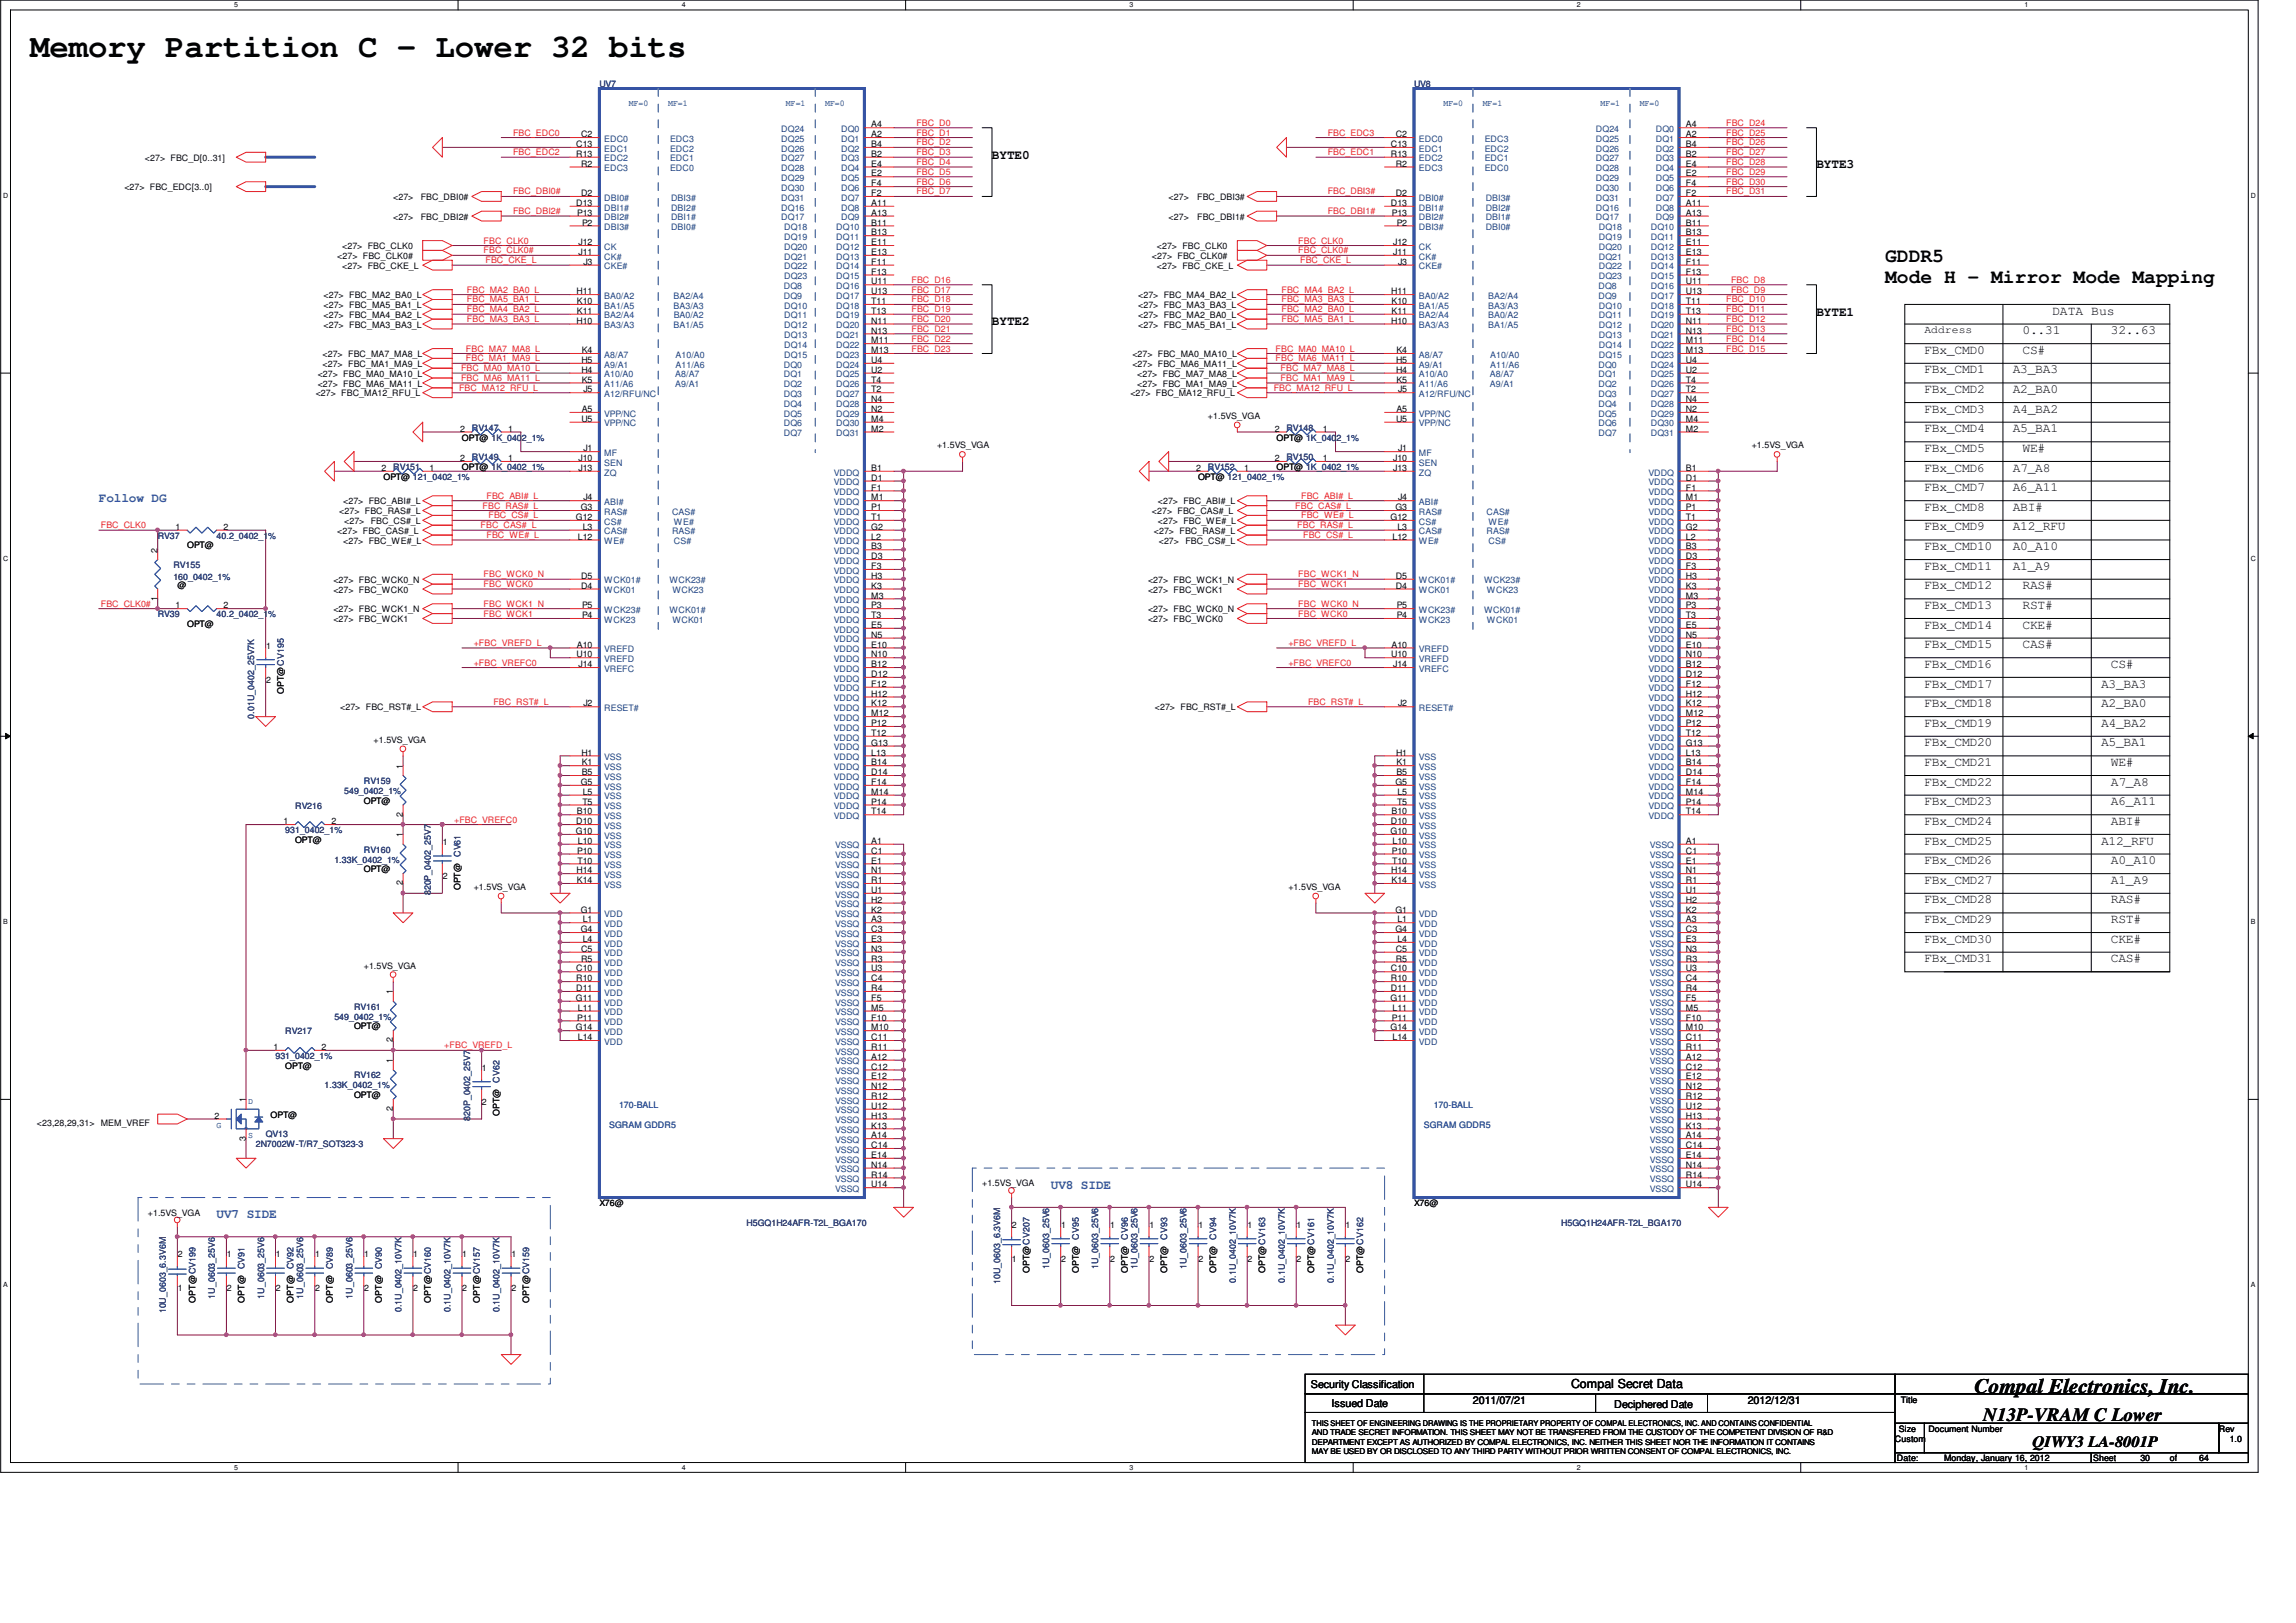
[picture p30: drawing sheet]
<svg xmlns="http://www.w3.org/2000/svg" width="297mm" height="210mm" viewBox="0 0 297 210" stroke-linecap="round" stroke-linejoin="round" font-family="sans-serif">
<defs><g id="words">
<text font-size="4.2" fill="#010202" x="3.9" y="7.3">Memory Partition C - Lower 32 bits</text>
<text font-size="2.7" fill="#010202" x="255.4" y="180.2">Compal Electronics, Inc.</text>
<g font-size="2.5" fill="#010202">
<text x="243.9" y="33.8">GDDR5</text>
<text x="243.9" y="36.7">Mode H - Mirror Mode Mapping</text>
</g>
<text font-size="2.4" fill="#010202" x="256.6" y="183.8">N13P-VRAM C Lower</text>
<text font-size="2" fill="#010202" x="262.9" y="187.2">QIWY3 LA-8001P</text>
<g font-size="1.7" fill="#010202">
<text x="128.3" y="20.5">BYTE0</text>
<text x="235" y="21.8">BYTE3</text>
<text x="235" y="40.8">BYTE1</text>
<text x="265.5" y="40.7">DATA Bus</text>
<text x="128.3" y="42.1">BYTE2</text>
<text x="249" y="45.8">FBx_CMD0</text>
<text x="261.7" y="43.2">0..31</text>
<text x="261.7" y="45.8">CS#</text>
<text x="273.1" y="43.2">32..63</text>
<text x="249" y="48.3">FBx_CMD1</text>
<text x="249" y="53.4">FBx_CMD3</text>
<text x="249" y="50.9">FBx_CMD2</text>
<text x="260.4" y="53.4">A4_BA2</text>
<text x="260.4" y="50.9">A2_BA0</text>
<text x="260.4" y="48.3">A3_BA3</text>
<text x="249" y="55.9">FBx_CMD4</text>
<text x="249" y="58.5">FBx_CMD5</text>
<text x="260.4" y="55.9">A5_BA1</text>
<text x="261.7" y="58.5">WE#</text>
<text x="249" y="61">FBx_CMD6</text>
<text x="249" y="63.6">FBx_CMD7</text>
<text x="260.4" y="61">A7_A8</text>
<text x="260.4" y="63.6">A6_A11</text>
<text x="249" y="71.2">FBx_CMD10</text>
<text x="249" y="68.6">FBx_CMD9</text>
<text x="249" y="66.1">FBx_CMD8</text>
<text x="260.4" y="66.1">ABI#</text>
<text x="260.4" y="71.2">A0_A10</text>
<text x="260.4" y="68.6">A12_RFU</text>
<text x="249" y="76.3">FBx_CMD12</text>
<text x="249" y="73.7">FBx_CMD11</text>
<text x="260.4" y="73.7">A1_A9</text>
<text x="261.7" y="76.3">RAS#</text>
<text x="249" y="81.3">FBx_CMD14</text>
<text x="249" y="78.8">FBx_CMD13</text>
<text x="249" y="83.9">FBx_CMD15</text>
<text x="261.7" y="78.8">RST#</text>
<text x="261.7" y="81.3">CKE#</text>
<text x="261.7" y="83.9">CAS#</text>
<text x="249" y="88.9">FBx_CMD17</text>
<text x="249" y="86.4">FBx_CMD16</text>
<text x="271.8" y="88.9">A3_BA3</text>
<text x="273.1" y="86.4">CS#</text>
<text x="249" y="94">FBx_CMD19</text>
<text x="249" y="91.5">FBx_CMD18</text>
<text x="271.8" y="94">A4_BA2</text>
<text x="271.8" y="91.5">A2_BA0</text>
<text x="249" y="101.6">FBx_CMD22</text>
<text x="249" y="99.1">FBx_CMD21</text>
<text x="249" y="96.6">FBx_CMD20</text>
<text x="271.8" y="96.6">A5_BA1</text>
<text x="273.1" y="99.1">WE#</text>
<text x="273.1" y="101.6">A7_A8</text>
<text x="249" y="106.7">FBx_CMD24</text>
<text x="249" y="104.2">FBx_CMD23</text>
<text x="273.1" y="106.7">ABI#</text>
<text x="273.1" y="104.2">A6_A11</text>
<text x="249" y="111.8">FBx_CMD26</text>
<text x="249" y="109.3">FBx_CMD25</text>
<text x="271.8" y="109.3">A12_RFU</text>
<text x="273.1" y="111.8">A0_A10</text>
<text x="249" y="114.3">FBx_CMD27</text>
<text x="249" y="116.9">FBx_CMD28</text>
<text x="249" y="119.4">FBx_CMD29</text>
<text x="273.1" y="114.3">A1_A9</text>
<text x="273.1" y="116.9">RAS#</text>
<text x="273.1" y="119.4">RST#</text>
<text x="249" y="124.5">FBx_CMD31</text>
<text x="249" y="122">FBx_CMD30</text>
<text x="273.1" y="124.5">CAS#</text>
<text x="273.1" y="122">CKE#</text>
</g>
<g font-size="1.7" fill="#3553a4">
<text x="12.8" y="64.9">Follow DG</text>
<text x="136" y="153.8">UV8 SIDE</text>
<text x="28" y="157.6">UV7 SIDE</text>
</g>
<text font-size="1.6" fill="#010202" x="203.3" y="179.6">Compal Secret Data</text>
<g font-size="1.4" fill="#010202">
<text x="249" y="43.1">Address</text>
<text x="169.6" y="179.6">Security Classification</text>
<text x="172.3" y="182">Issued Date</text>
<text x="190.6" y="181.6">2011/07/21</text>
<text x="208.8" y="182.2">Deciphered Date</text>
<text x="226.1" y="181.6">2012/12/31</text>
</g>
<g font-size="1.1" fill="#282972">
<text x="77.5" y="11.3">UV7</text>
<text x="182.9" y="11.3">UV8</text>
<text x="61" y="59.5">RV149</text>
<text x="61" y="55.7">RV147</text>
<text x="166.4" y="59.5">RV150</text>
<text x="166.4" y="55.7">RV148</text>
<text x="50.9" y="60.8">RV151</text>
<text x="156.3" y="60.8">RV152</text>
<text x="20.4" y="69.7">RV37</text>
<text x="28" y="69.7">40.2_0402_1%</text>
<text x="22.4" y="73.5">RV155</text>
<text x="22.4" y="75">160_0402_1%</text>
<text x="20.4" y="79.8">RV39</text>
<text x="28" y="79.8">40.2_0402_1%</text>
<text x="32.9" y="93" transform="rotate(-90 32.9 93)">0.01U_0402_25V7K</text>
<text x="47.1" y="101.4">RV159</text>
<text x="36.9" y="107.8">931_0402_1%</text>
<text x="38.2" y="104.6">RV216</text>
<text x="44.5" y="102.7">549_0402_1%</text>
<text x="43.3" y="111.6">1.33K_0402_1%</text>
<text x="47.1" y="110.3">RV160</text>
<text x="55.7" y="115.8" transform="rotate(-90 55.7 115.8)">820P_0402_25V7</text>
<text x="43.3" y="131.9">549_0402_1%</text>
<text x="45.8" y="130.6">RV161</text>
<text x="35.6" y="137">931_0402_1%</text>
<text x="36.9" y="133.8">RV217</text>
<text x="42" y="140.8">1.33K_0402_1%</text>
<text x="45.8" y="139.5">RV162</text>
<text x="33.1" y="148.4">2N7002W-T/R7_SOT323-3</text>
<text x="34.4" y="147.1">QV13</text>
<text x="60.8" y="145" transform="rotate(-90 60.8 145)">820P_0402_25V7</text>
<text x="96.6" y="158.6">H5GQ1H24AFR-T2L_BGA170</text>
<text x="202" y="158.6">H5GQ1H24AFR-T2L_BGA170</text>
<text x="129.4" y="166.1" transform="rotate(-90 129.4 166.1)">10U_0603_6.3V6M</text>
<text x="135.7" y="164.2" transform="rotate(-90 135.7 164.2)">1U_0603_25V6</text>
<text x="142.1" y="164.2" transform="rotate(-90 142.1 164.2)">1U_0603_25V6</text>
<text x="147.2" y="164.2" transform="rotate(-90 147.2 164.2)">1U_0603_25V6</text>
<text x="153.5" y="164.2" transform="rotate(-90 153.5 164.2)">1U_0603_25V6</text>
<text x="159.9" y="166" transform="rotate(-90 159.9 166)">0.1U_0402_10V7K</text>
<text x="166.2" y="166" transform="rotate(-90 166.2 166)">0.1U_0402_10V7K</text>
<text x="172.6" y="166" transform="rotate(-90 172.6 166)">0.1U_0402_10V7K</text>
<text x="21.5" y="169.9" transform="rotate(-90 21.5 169.9)">10U_0603_6.3V6M</text>
<text x="27.8" y="168" transform="rotate(-90 27.8 168)">1U_0603_25V6</text>
<text x="34.2" y="168" transform="rotate(-90 34.2 168)">1U_0603_25V6</text>
<text x="39.2" y="168" transform="rotate(-90 39.2 168)">1U_0603_25V6</text>
<text x="45.6" y="168" transform="rotate(-90 45.6 168)">1U_0603_25V6</text>
<text x="51.9" y="169.8" transform="rotate(-90 51.9 169.8)">0.1U_0402_10V7K</text>
<text x="58.3" y="169.8" transform="rotate(-90 58.3 169.8)">0.1U_0402_10V7K</text>
<text x="64.6" y="169.8" transform="rotate(-90 64.6 169.8)">0.1U_0402_10V7K</text>
</g>
<g font-size="1.1" fill="#ed2024">
<text x="66.4" y="17.5">FBC_EDC0</text>
<text x="118.6" y="17.5">FBC_D1</text>
<text x="118.6" y="16.3">FBC_D0</text>
<text x="171.8" y="17.5">FBC_EDC3</text>
<text x="223.3" y="16.3">FBC_D24</text>
<text x="223.3" y="17.5">FBC_D25</text>
<text x="66.4" y="20.1">FBC_EDC2</text>
<text x="118.6" y="22.6">FBC_D5</text>
<text x="118.6" y="20.1">FBC_D3</text>
<text x="118.6" y="18.8">FBC_D2</text>
<text x="118.6" y="21.4">FBC_D4</text>
<text x="118.6" y="23.9">FBC_D6</text>
<text x="171.8" y="20.1">FBC_EDC1</text>
<text x="223.3" y="23.9">FBC_D30</text>
<text x="223.3" y="18.8">FBC_D26</text>
<text x="223.3" y="20.1">FBC_D27</text>
<text x="223.3" y="21.4">FBC_D28</text>
<text x="223.3" y="22.6">FBC_D29</text>
<text x="66.4" y="27.7">FBC_DBI2#</text>
<text x="66.4" y="25.2">FBC_DBI0#</text>
<text x="118.6" y="25.2">FBC_D7</text>
<text x="171.8" y="25.2">FBC_DBI3#</text>
<text x="171.8" y="27.7">FBC_DBI1#</text>
<text x="223.3" y="25.2">FBC_D31</text>
<text x="62.6" y="31.5">FBC_CLK0</text>
<text x="62.6" y="32.8">FBC_CLK0#</text>
<text x="62.8" y="34.1">FBC_CKE_L</text>
<text x="168" y="31.5">FBC_CLK0</text>
<text x="168" y="32.8">FBC_CLK0#</text>
<text x="168.2" y="34.1">FBC_CKE_L</text>
<text x="60.4" y="37.9">FBC_MA2_BA0_L</text>
<text x="60.4" y="39.1">FBC_MA5_BA1_L</text>
<text x="60.4" y="41.7">FBC_MA3_BA3_L</text>
<text x="60.4" y="40.4">FBC_MA4_BA2_L</text>
<text x="117.9" y="36.6">FBC_D16</text>
<text x="117.9" y="39.1">FBC_D18</text>
<text x="117.9" y="37.9">FBC_D17</text>
<text x="117.9" y="41.7">FBC_D20</text>
<text x="117.9" y="40.4">FBC_D19</text>
<text x="165.8" y="40.4">FBC_MA2_BA0_L</text>
<text x="165.8" y="41.7">FBC_MA5_BA1_L</text>
<text x="165.8" y="39.1">FBC_MA3_BA3_L</text>
<text x="165.8" y="37.9">FBC_MA4_BA2_L</text>
<text x="223.3" y="40.4">FBC_D11</text>
<text x="223.3" y="39.1">FBC_D10</text>
<text x="223.3" y="41.7">FBC_D12</text>
<text x="224" y="36.6">FBC_D8</text>
<text x="224" y="37.9">FBC_D9</text>
<text x="60.3" y="46.7">FBC_MA1_MA9_L</text>
<text x="60.3" y="45.5">FBC_MA7_MA8_L</text>
<text x="117.9" y="44.2">FBC_D22</text>
<text x="117.9" y="42.9">FBC_D21</text>
<text x="117.9" y="45.5">FBC_D23</text>
<text x="165" y="46.7">FBC_MA6_MA11_L</text>
<text x="165" y="45.5">FBC_MA0_MA10_L</text>
<text x="223.3" y="44.2">FBC_D14</text>
<text x="223.3" y="45.5">FBC_D15</text>
<text x="223.3" y="42.9">FBC_D13</text>
<text x="59.4" y="50.6">FBC_MA12_RFU_L</text>
<text x="59.6" y="49.3">FBC_MA6_MA11_L</text>
<text x="59.6" y="48">FBC_MA0_MA10_L</text>
<text x="164.8" y="50.6">FBC_MA12_RFU_L</text>
<text x="165.7" y="49.3">FBC_MA1_MA9_L</text>
<text x="165.7" y="48">FBC_MA7_MA8_L</text>
<text x="62.4" y="65.8">FBC_RAS#_L</text>
<text x="62.9" y="64.5">FBC_ABI#_L</text>
<text x="167.6" y="65.8">FBC_CAS#_L</text>
<text x="168.3" y="64.5">FBC_ABI#_L</text>
<text x="13" y="68.3">FBC_CLK0</text>
<text x="62.2" y="68.3">FBC_CAS#_L</text>
<text x="62.9" y="69.6">FBC_WE#_L</text>
<text x="63.2" y="67.1">FBC_CS#_L</text>
<text x="167.8" y="68.3">FBC_RAS#_L</text>
<text x="168.3" y="67.1">FBC_WE#_L</text>
<text x="168.6" y="69.6">FBC_CS#_L</text>
<text x="62.6" y="76">FBC_WCK0</text>
<text x="62.6" y="74.7">FBC_WCK0_N</text>
<text x="168" y="76">FBC_WCK1</text>
<text x="168" y="74.7">FBC_WCK1_N</text>
<text x="13" y="78.5">FBC_CLK0#</text>
<text x="61.3" y="83.6">+FBC_VREFD_L</text>
<text x="62.6" y="79.8">FBC_WCK1</text>
<text x="62.6" y="78.5">FBC_WCK1_N</text>
<text x="166.7" y="83.6">+FBC_VREFD_L</text>
<text x="168" y="79.8">FBC_WCK0</text>
<text x="168" y="78.5">FBC_WCK0_N</text>
<text x="61.3" y="86.1">+FBC_VREFC0</text>
<text x="166.7" y="86.1">+FBC_VREFC0</text>
<text x="63.8" y="91.2">FBC_RST#_L</text>
<text x="169.2" y="91.2">FBC_RST#_L</text>
<text x="58.8" y="106.4">+FBC_VREFC0</text>
<text x="57.5" y="135.6">+FBC_VREFD_L</text>
</g>
<g font-size="1.1" fill="#010202">
<text x="75.2" y="17.8">C2</text>
<text x="112.7" y="16.5">A4</text>
<text x="112.7" y="17.8">A2</text>
<text x="180.6" y="17.8">C2</text>
<text x="218.1" y="16.5">A4</text>
<text x="218.1" y="17.8">A2</text>
<text x="18.8" y="20.8">&lt;27&gt; FBC_D[0..31]</text>
<text x="74.5" y="19">C13</text>
<text x="74.5" y="20.3">R13</text>
<text x="75.2" y="21.6">R2</text>
<text x="112.7" y="19">B4</text>
<text x="112.7" y="20.3">B2</text>
<text x="112.7" y="21.6">E4</text>
<text x="112.7" y="22.8">E2</text>
<text x="179.9" y="19">C13</text>
<text x="179.9" y="20.3">R13</text>
<text x="180.6" y="21.6">R2</text>
<text x="218.1" y="19">B4</text>
<text x="218.1" y="20.3">B2</text>
<text x="218.1" y="21.6">E4</text>
<text x="218.1" y="22.8">E2</text>
<text x="16.1" y="24.6">&lt;27&gt; FBC_EDC[3..0]</text>
<text x="50.9" y="25.9">&lt;27&gt;</text>
<text x="50.9" y="28.4">&lt;27&gt;</text>
<text x="54.4" y="25.9">FBC_DBI0#</text>
<text x="54.4" y="28.4">FBC_DBI2#</text>
<text x="74.5" y="26.6">D13</text>
<text x="74.7" y="27.9">P13</text>
<text x="75.2" y="25.4">D2</text>
<text x="75.3" y="29.2">P2</text>
<text x="112.7" y="29.2">B11</text>
<text x="112.7" y="24.1">F4</text>
<text x="112.7" y="25.4">F2</text>
<text x="112.7" y="27.9">A13</text>
<text x="112.7" y="26.6">A11</text>
<text x="151.2" y="25.9">&lt;27&gt;</text>
<text x="151.2" y="28.4">&lt;27&gt;</text>
<text x="154.9" y="25.9">FBC_DBI3#</text>
<text x="154.9" y="28.4">FBC_DBI1#</text>
<text x="179.9" y="26.6">D13</text>
<text x="180.1" y="27.9">P13</text>
<text x="180.6" y="25.4">D2</text>
<text x="180.7" y="29.2">P2</text>
<text x="218.1" y="29.2">B11</text>
<text x="218.1" y="24.1">F4</text>
<text x="218.1" y="25.4">F2</text>
<text x="218.1" y="27.9">A13</text>
<text x="218.1" y="26.6">A11</text>
<text x="43.6" y="33.5">&lt;27&gt; FBC_CLK0#</text>
<text x="44.3" y="32.2">&lt;27&gt; FBC_CLK0</text>
<text x="44.3" y="34.8">&lt;27&gt; FBC_CKE_L</text>
<text x="74.8" y="31.7">J12</text>
<text x="74.8" y="33">J11</text>
<text x="75.5" y="34.3">J3</text>
<text x="112.7" y="30.5">B13</text>
<text x="112.7" y="31.7">E11</text>
<text x="112.7" y="33">E13</text>
<text x="112.7" y="34.3">F11</text>
<text x="112.7" y="35.5">F13</text>
<text x="149" y="33.5">&lt;27&gt; FBC_CLK0#</text>
<text x="149.7" y="32.2">&lt;27&gt; FBC_CLK0</text>
<text x="149.7" y="34.8">&lt;27&gt; FBC_CKE_L</text>
<text x="180.2" y="31.7">J12</text>
<text x="180.2" y="33">J11</text>
<text x="180.9" y="34.3">J3</text>
<text x="218.1" y="30.5">B13</text>
<text x="218.1" y="31.7">E11</text>
<text x="218.1" y="33">E13</text>
<text x="218.1" y="34.3">F11</text>
<text x="218.1" y="35.5">F13</text>
<text x="41.9" y="39.9">&lt;27&gt; FBC_MA5_BA1_L</text>
<text x="41.9" y="38.6">&lt;27&gt; FBC_MA2_BA0_L</text>
<text x="41.9" y="41.1">&lt;27&gt; FBC_MA4_BA2_L</text>
<text x="74.6" y="41.9">H10</text>
<text x="74.6" y="38.1">H11</text>
<text x="74.6" y="40.6">K11</text>
<text x="74.6" y="39.3">K10</text>
<text x="112.7" y="39.3">T11</text>
<text x="112.7" y="40.6">T13</text>
<text x="112.7" y="41.9">N11</text>
<text x="112.7" y="36.8">U11</text>
<text x="112.7" y="38.1">U13</text>
<text x="147.3" y="39.9">&lt;27&gt; FBC_MA3_BA3_L</text>
<text x="147.3" y="41.1">&lt;27&gt; FBC_MA2_BA0_L</text>
<text x="147.3" y="38.6">&lt;27&gt; FBC_MA4_BA2_L</text>
<text x="180" y="41.9">H10</text>
<text x="180" y="38.1">H11</text>
<text x="180" y="40.6">K11</text>
<text x="180" y="39.3">K10</text>
<text x="218.1" y="39.3">T11</text>
<text x="218.1" y="40.6">T13</text>
<text x="218.1" y="41.9">N11</text>
<text x="218.1" y="36.8">U11</text>
<text x="218.1" y="38.1">U13</text>
<text x="41.7" y="46.2">&lt;27&gt; FBC_MA7_MA8_L</text>
<text x="41.7" y="47.5">&lt;27&gt; FBC_MA1_MA9_L</text>
<text x="41.9" y="42.4">&lt;27&gt; FBC_MA3_BA3_L</text>
<text x="75.2" y="47">H5</text>
<text x="75.3" y="45.7">K4</text>
<text x="112.7" y="43.2">N13</text>
<text x="112.7" y="44.4">M11</text>
<text x="112.7" y="45.7">M13</text>
<text x="112.7" y="47">U4</text>
<text x="146.5" y="47.5">&lt;27&gt; FBC_MA6_MA11_L</text>
<text x="146.5" y="46.2">&lt;27&gt; FBC_MA0_MA10_L</text>
<text x="147.3" y="42.4">&lt;27&gt; FBC_MA5_BA1_L</text>
<text x="180.6" y="47">H5</text>
<text x="180.7" y="45.7">K4</text>
<text x="218.1" y="43.2">N13</text>
<text x="218.1" y="44.4">M11</text>
<text x="218.1" y="45.7">M13</text>
<text x="218.1" y="47">U4</text>
<text x="40.8" y="51.3">&lt;27&gt; FBC_MA12_RFU_L</text>
<text x="41.1" y="50">&lt;27&gt; FBC_MA6_MA11_L</text>
<text x="41.1" y="48.7">&lt;27&gt; FBC_MA0_MA10_L</text>
<text x="75.2" y="48.2">H4</text>
<text x="75.3" y="53.3">A5</text>
<text x="75.3" y="49.5">K5</text>
<text x="75.5" y="50.8">J5</text>
<text x="112.7" y="48.2">U2</text>
<text x="112.7" y="49.5">T4</text>
<text x="112.7" y="50.8">T2</text>
<text x="112.7" y="52">N4</text>
<text x="112.7" y="53.3">N2</text>
<text x="146.2" y="51.3">&lt;27&gt; FBC_MA12_RFU_L</text>
<text x="147.1" y="48.7">&lt;27&gt; FBC_MA7_MA8_L</text>
<text x="147.1" y="50">&lt;27&gt; FBC_MA1_MA9_L</text>
<text x="180.6" y="48.2">H4</text>
<text x="180.7" y="53.3">A5</text>
<text x="180.7" y="49.5">K5</text>
<text x="180.9" y="50.8">J5</text>
<text x="218.1" y="48.2">U2</text>
<text x="218.1" y="49.5">T4</text>
<text x="218.1" y="50.8">T2</text>
<text x="218.1" y="52">N4</text>
<text x="218.1" y="53.3">N2</text>
<text x="59.5" y="59.7">2</text>
<text x="59.5" y="55.8">2</text>
<text x="59.8" y="57">OPT@ 1K_0402_1%</text>
<text x="65.7" y="59.7">1</text>
<text x="65.7" y="55.8">1</text>
<text x="74.8" y="59.7">J10</text>
<text x="75.2" y="54.6">U5</text>
<text x="75.5" y="58.4">J1</text>
<text x="112.7" y="54.6">M4</text>
<text x="112.7" y="55.8">M2</text>
<text x="121.2" y="58">+1.5VS_VGA</text>
<text x="156.3" y="54.2">+1.5VS_VGA</text>
<text x="164.9" y="59.7">2</text>
<text x="164.9" y="55.8">2</text>
<text x="165.2" y="57">OPT@ 1K_0402_1%</text>
<text x="171.1" y="59.7">1</text>
<text x="171.1" y="55.8">1</text>
<text x="180.2" y="59.7">J10</text>
<text x="180.6" y="54.6">U5</text>
<text x="180.9" y="58.4">J1</text>
<text x="218.1" y="54.6">M4</text>
<text x="218.1" y="55.8">M2</text>
<text x="226.6" y="58">+1.5VS_VGA</text>
<text x="44.4" y="65.2">&lt;27&gt; FBC_ABI#_L</text>
<text x="49.4" y="60.9">2</text>
<text x="49.6" y="62.1">OPT@ 121_0402_1%</text>
<text x="55.6" y="60.9">1</text>
<text x="59.8" y="60.8">OPT@ 1K_0402_1%</text>
<text x="74.8" y="60.9">J13</text>
<text x="75.5" y="64.7">J4</text>
<text x="112.7" y="60.9">B1</text>
<text x="112.7" y="62.2">D1</text>
<text x="112.7" y="63.5">F1</text>
<text x="112.7" y="64.7">M1</text>
<text x="149.8" y="65.2">&lt;27&gt; FBC_ABI#_L</text>
<text x="154.7" y="60.9">2</text>
<text x="155" y="62.1">OPT@ 121_0402_1%</text>
<text x="161" y="60.9">1</text>
<text x="165.2" y="60.8">OPT@ 1K_0402_1%</text>
<text x="180.2" y="60.9">J13</text>
<text x="180.9" y="64.7">J4</text>
<text x="218.1" y="60.9">B1</text>
<text x="218.1" y="62.2">D1</text>
<text x="218.1" y="63.5">F1</text>
<text x="218.1" y="64.7">M1</text>
<text x="20.4" y="71.5" transform="rotate(-90 20.4 71.5)">2</text>
<text x="22.7" y="68.5">1</text>
<text x="24.2" y="71">OPT@</text>
<text x="28.9" y="68.5">2</text>
<text x="43.6" y="69.1">&lt;27&gt; FBC_CAS#_L</text>
<text x="43.9" y="66.5">&lt;27&gt; FBC_RAS#_L</text>
<text x="44.4" y="70.3">&lt;27&gt; FBC_WE#_L</text>
<text x="44.5" y="67.8">&lt;27&gt;</text>
<text x="48" y="67.8">FBC_CS#_L</text>
<text x="74.5" y="67.3">G12</text>
<text x="74.8" y="69.8">L12</text>
<text x="75.1" y="66">G3</text>
<text x="75.4" y="68.5">L3</text>
<text x="112.7" y="67.3">T1</text>
<text x="112.7" y="68.5">G2</text>
<text x="112.7" y="69.8">L2</text>
<text x="112.7" y="71.1">B3</text>
<text x="112.7" y="66">P1</text>
<text x="149" y="66.5">&lt;27&gt; FBC_CAS#_L</text>
<text x="149.3" y="69.1">&lt;27&gt; FBC_RAS#_L</text>
<text x="149.8" y="67.8">&lt;27&gt; FBC_WE#_L</text>
<text x="149.9" y="70.3">&lt;27&gt;</text>
<text x="153.4" y="70.3">FBC_CS#_L</text>
<text x="179.9" y="67.3">G12</text>
<text x="180.1" y="69.8">L12</text>
<text x="180.5" y="66">G3</text>
<text x="180.8" y="68.5">L3</text>
<text x="218.1" y="67.3">T1</text>
<text x="218.1" y="68.5">G2</text>
<text x="218.1" y="69.8">L2</text>
<text x="218.1" y="71.1">B3</text>
<text x="218.1" y="66">P1</text>
<text x="20.4" y="77.7" transform="rotate(-90 20.4 77.7)">1</text>
<text x="22.9" y="76">@</text>
<text x="43.1" y="75.4">&lt;27&gt; FBC_WCK0_N</text>
<text x="43.1" y="76.7">&lt;27&gt; FBC_WCK0</text>
<text x="75.2" y="76.2">D4</text>
<text x="75.2" y="74.9">D5</text>
<text x="112.7" y="72.4">D3</text>
<text x="112.7" y="73.6">F3</text>
<text x="112.7" y="74.9">H3</text>
<text x="112.7" y="76.2">K3</text>
<text x="112.7" y="77.4">M3</text>
<text x="148.5" y="75.4">&lt;27&gt; FBC_WCK1_N</text>
<text x="148.5" y="76.7">&lt;27&gt; FBC_WCK1</text>
<text x="180.6" y="76.2">D4</text>
<text x="180.6" y="74.9">D5</text>
<text x="218.1" y="72.4">D3</text>
<text x="218.1" y="73.6">F3</text>
<text x="218.1" y="74.9">H3</text>
<text x="218.1" y="76.2">K3</text>
<text x="218.1" y="77.4">M3</text>
<text x="22.7" y="78.7">1</text>
<text x="24.2" y="81.1">OPT@</text>
<text x="28.9" y="78.7">2</text>
<text x="34.4" y="84">1</text>
<text x="43.1" y="79.2">&lt;27&gt; FBC_WCK1_N</text>
<text x="43.1" y="80.5">&lt;27&gt; FBC_WCK1</text>
<text x="74.6" y="83.8">A10</text>
<text x="75.3" y="78.7">P5</text>
<text x="75.3" y="80">P4</text>
<text x="112.7" y="78.7">P3</text>
<text x="112.7" y="80">T3</text>
<text x="112.7" y="81.2">E5</text>
<text x="112.7" y="82.5">N5</text>
<text x="112.7" y="83.8">E10</text>
<text x="148.5" y="79.2">&lt;27&gt; FBC_WCK0_N</text>
<text x="148.5" y="80.5">&lt;27&gt; FBC_WCK0</text>
<text x="180" y="83.8">A10</text>
<text x="180.7" y="78.7">P5</text>
<text x="180.7" y="80">P4</text>
<text x="218.1" y="78.7">P3</text>
<text x="218.1" y="80">T3</text>
<text x="218.1" y="81.2">E5</text>
<text x="218.1" y="82.5">N5</text>
<text x="218.1" y="83.8">E10</text>
<text x="34.4" y="88.4">2</text>
<text x="36.7" y="89.8" transform="rotate(-90 36.7 89.8)">OPT@CV195</text>
<text x="74.6" y="85.1">U10</text>
<text x="74.8" y="86.3">J14</text>
<text x="112.7" y="85.1">N10</text>
<text x="112.7" y="86.3">B12</text>
<text x="112.7" y="87.6">D12</text>
<text x="112.7" y="88.9">F12</text>
<text x="180" y="85.1">U10</text>
<text x="180.2" y="86.3">J14</text>
<text x="218.1" y="85.1">N10</text>
<text x="218.1" y="86.3">B12</text>
<text x="218.1" y="87.6">D12</text>
<text x="218.1" y="88.9">F12</text>
<text x="44" y="91.9">&lt;27&gt; FBC_RST#_L</text>
<text x="75.5" y="91.4">J2</text>
<text x="112.7" y="90.1">H12</text>
<text x="112.7" y="91.4">K12</text>
<text x="112.7" y="92.7">M12</text>
<text x="112.7" y="93.9">P12</text>
<text x="112.7" y="95.2">T12</text>
<text x="149.4" y="91.9">&lt;27&gt; FBC_RST#_L</text>
<text x="180.9" y="91.4">J2</text>
<text x="218.1" y="90.1">H12</text>
<text x="218.1" y="91.4">K12</text>
<text x="218.1" y="92.7">M12</text>
<text x="218.1" y="93.9">P12</text>
<text x="218.1" y="95.2">T12</text>
<text x="48.3" y="96.1">+1.5VS_VGA</text>
<text x="52.1" y="99.4" transform="rotate(-90 52.1 99.4)">1</text>
<text x="75.1" y="101.6">G5</text>
<text x="75.2" y="97.8">H1</text>
<text x="75.3" y="100.3">B5</text>
<text x="75.3" y="99">K1</text>
<text x="112.7" y="96.5">G13</text>
<text x="112.7" y="97.8">L13</text>
<text x="112.7" y="99">B14</text>
<text x="112.7" y="100.3">D14</text>
<text x="112.7" y="101.6">F14</text>
<text x="180.5" y="101.6">G5</text>
<text x="180.6" y="97.8">H1</text>
<text x="180.7" y="100.3">B5</text>
<text x="180.7" y="99">K1</text>
<text x="218.1" y="96.5">G13</text>
<text x="218.1" y="97.8">L13</text>
<text x="218.1" y="99">B14</text>
<text x="218.1" y="100.3">D14</text>
<text x="218.1" y="101.6">F14</text>
<text x="36.7" y="106.6">1</text>
<text x="42.9" y="106.6">2</text>
<text x="47.1" y="104">OPT@</text>
<text x="52.1" y="105.7" transform="rotate(-90 52.1 105.7)">2</text>
<text x="74.5" y="107.9">G10</text>
<text x="74.5" y="106.6">D10</text>
<text x="74.6" y="105.4">B10</text>
<text x="75.3" y="104.1">T5</text>
<text x="75.4" y="102.8">L5</text>
<text x="112.7" y="102.8">M14</text>
<text x="112.7" y="104.1">P14</text>
<text x="112.7" y="105.4">T14</text>
<text x="179.9" y="107.9">G10</text>
<text x="179.9" y="106.6">D10</text>
<text x="180" y="105.4">B10</text>
<text x="180.7" y="104.1">T5</text>
<text x="180.8" y="102.8">L5</text>
<text x="218.1" y="102.8">M14</text>
<text x="218.1" y="104.1">P14</text>
<text x="218.1" y="105.4">T14</text>
<text x="38.2" y="109.1">OPT@</text>
<text x="47.1" y="112.9">OPT@</text>
<text x="52.1" y="108.3" transform="rotate(-90 52.1 108.3)">1</text>
<text x="57.3" y="109.4">1</text>
<text x="57.3" y="113.8">2</text>
<text x="74.6" y="113">H14</text>
<text x="74.7" y="110.5">P10</text>
<text x="74.7" y="111.7">T10</text>
<text x="74.8" y="109.2">L10</text>
<text x="112.7" y="111.7">E1</text>
<text x="112.7" y="109.2">A1</text>
<text x="112.7" y="110.5">C1</text>
<text x="112.7" y="113">N1</text>
<text x="180" y="113">H14</text>
<text x="180.1" y="110.5">P10</text>
<text x="180.1" y="111.7">T10</text>
<text x="180.1" y="109.2">L10</text>
<text x="218.1" y="111.7">E1</text>
<text x="218.1" y="109.2">A1</text>
<text x="218.1" y="110.5">C1</text>
<text x="218.1" y="113">N1</text>
<text x="52.1" y="114.6" transform="rotate(-90 52.1 114.6)">2</text>
<text x="59.6" y="115.2" transform="rotate(-90 59.6 115.2)">OPT@ CV61</text>
<text x="61.3" y="115.1">+1.5VS_VGA</text>
<text x="74.6" y="114.3">K14</text>
<text x="75.1" y="118.1">G1</text>
<text x="75.4" y="119.3">L1</text>
<text x="112.7" y="114.3">R1</text>
<text x="112.7" y="115.5">U1</text>
<text x="112.7" y="116.8">H2</text>
<text x="112.7" y="118.1">K2</text>
<text x="112.7" y="119.3">A3</text>
<text x="166.7" y="115.1">+1.5VS_VGA</text>
<text x="180" y="114.3">K14</text>
<text x="180.5" y="118.1">G1</text>
<text x="180.8" y="119.3">L1</text>
<text x="218.1" y="114.3">R1</text>
<text x="218.1" y="115.5">U1</text>
<text x="218.1" y="116.8">H2</text>
<text x="218.1" y="118.1">K2</text>
<text x="218.1" y="119.3">A3</text>
<text x="47.1" y="125.3">+1.5VS_VGA</text>
<text x="74.5" y="125.7">C10</text>
<text x="75.1" y="120.6">G4</text>
<text x="75.2" y="124.4">R5</text>
<text x="75.2" y="123.1">C5</text>
<text x="75.4" y="121.9">L4</text>
<text x="112.7" y="120.6">C3</text>
<text x="112.7" y="121.9">E3</text>
<text x="112.7" y="123.1">N3</text>
<text x="112.7" y="124.4">R3</text>
<text x="112.7" y="125.7">U3</text>
<text x="179.9" y="125.7">C10</text>
<text x="180.5" y="120.6">G4</text>
<text x="180.6" y="124.4">R5</text>
<text x="180.6" y="123.1">C5</text>
<text x="180.8" y="121.9">L4</text>
<text x="218.1" y="120.6">C3</text>
<text x="218.1" y="121.9">E3</text>
<text x="218.1" y="123.1">N3</text>
<text x="218.1" y="124.4">R3</text>
<text x="218.1" y="125.7">U3</text>
<text x="50.8" y="128.7" transform="rotate(-90 50.8 128.7)">1</text>
<text x="74.5" y="129.5">G11</text>
<text x="74.5" y="128.2">D11</text>
<text x="74.5" y="127">R10</text>
<text x="74.8" y="130.8">L11</text>
<text x="112.7" y="127">C4</text>
<text x="112.7" y="128.2">R4</text>
<text x="112.7" y="129.5">F5</text>
<text x="112.7" y="130.8">M5</text>
<text x="179.9" y="129.5">G11</text>
<text x="179.9" y="128.2">D11</text>
<text x="179.9" y="127">R10</text>
<text x="180.1" y="130.8">L11</text>
<text x="218.1" y="127">C4</text>
<text x="218.1" y="128.2">R4</text>
<text x="218.1" y="129.5">F5</text>
<text x="218.1" y="130.8">M5</text>
<text x="35.4" y="135.8">1</text>
<text x="41.6" y="135.8">2</text>
<text x="45.8" y="133.2">OPT@</text>
<text x="50.8" y="137.5" transform="rotate(-90 50.8 137.5)">1</text>
<text x="50.8" y="134.9" transform="rotate(-90 50.8 134.9)">2</text>
<text x="74.5" y="133.3">G14</text>
<text x="74.7" y="132">P11</text>
<text x="74.8" y="134.6">L14</text>
<text x="112.7" y="132">F10</text>
<text x="112.7" y="133.3">M10</text>
<text x="112.7" y="134.6">C11</text>
<text x="112.7" y="135.8">R11</text>
<text x="112.7" y="137.1">A12</text>
<text x="179.9" y="133.3">G14</text>
<text x="180.1" y="132">P11</text>
<text x="180.1" y="134.6">L14</text>
<text x="218.1" y="132">F10</text>
<text x="218.1" y="133.3">M10</text>
<text x="218.1" y="134.6">C11</text>
<text x="218.1" y="135.8">R11</text>
<text x="218.1" y="137.1">A12</text>
<text x="31.8" y="142.6" transform="rotate(-90 31.8 142.6)">1</text>
<text x="36.9" y="138.3">OPT@</text>
<text x="45.8" y="142.1">OPT@</text>
<text x="50.8" y="143.8" transform="rotate(-90 50.8 143.8)">2</text>
<text x="62.3" y="138.6">1</text>
<text x="62.3" y="143">2</text>
<text x="112.7" y="138.4">C12</text>
<text x="112.7" y="139.7">E12</text>
<text x="112.7" y="140.9">N12</text>
<text x="112.7" y="142.2">R12</text>
<text x="112.7" y="143.5">U12</text>
<text x="218.1" y="138.4">C12</text>
<text x="218.1" y="139.7">E12</text>
<text x="218.1" y="140.9">N12</text>
<text x="218.1" y="142.2">R12</text>
<text x="218.1" y="143.5">U12</text>
<text x="4.8" y="145.6">&lt;23,28,29,31&gt;</text>
<text x="13" y="145.6">MEM_VREF</text>
<text x="27.8" y="144.7">2</text>
<text x="31.8" y="147.6" transform="rotate(-90 31.8 147.6)">3</text>
<text x="35" y="144.6">OPT@</text>
<text x="64.6" y="144.4" transform="rotate(-90 64.6 144.4)">OPT@ CV62</text>
<text x="112.7" y="144.7">H13</text>
<text x="112.7" y="146">K13</text>
<text x="112.7" y="147.3">A14</text>
<text x="112.7" y="148.5">C14</text>
<text x="112.7" y="149.8">E14</text>
<text x="218.1" y="144.7">H13</text>
<text x="218.1" y="146">K13</text>
<text x="218.1" y="147.3">A14</text>
<text x="218.1" y="148.5">C14</text>
<text x="218.1" y="149.8">E14</text>
<text x="112.7" y="151.1">N14</text>
<text x="112.7" y="152.4">R14</text>
<text x="112.7" y="153.6">U14</text>
<text x="127.1" y="153.5">+1.5VS_VGA</text>
<text x="218.1" y="151.1">N14</text>
<text x="218.1" y="152.4">R14</text>
<text x="218.1" y="153.6">U14</text>
<text x="19.1" y="157.3">+1.5VS_VGA</text>
<text x="77.5" y="156">X76@</text>
<text x="130.9" y="158.9">2</text>
<text x="137.3" y="158.9">1</text>
<text x="143.6" y="158.9">1</text>
<text x="148.7" y="158.9">1</text>
<text x="155" y="158.9">1</text>
<text x="161.4" y="158.9">1</text>
<text x="167.7" y="158.9">1</text>
<text x="174.1" y="158.9">1</text>
<text x="182.9" y="156">X76@</text>
<text x="23" y="167.1">1</text>
<text x="23" y="162.7">2</text>
<text x="29.3" y="162.7">1</text>
<text x="29.3" y="167.1">2</text>
<text x="35.7" y="162.7">1</text>
<text x="35.7" y="167.1">2</text>
<text x="40.8" y="162.7">1</text>
<text x="40.8" y="167.1">2</text>
<text x="47.1" y="162.7">1</text>
<text x="47.1" y="167.1">2</text>
<text x="53.5" y="162.7">1</text>
<text x="53.5" y="167.1">2</text>
<text x="59.8" y="162.7">1</text>
<text x="59.8" y="167.1">2</text>
<text x="66.2" y="162.7">1</text>
<text x="66.2" y="167.1">2</text>
<text x="130.9" y="163.3">1</text>
<text x="133.2" y="164.7" transform="rotate(-90 133.2 164.7)">OPT@CV207</text>
<text x="137.3" y="163.3">2</text>
<text x="139.6" y="164.7" transform="rotate(-90 139.6 164.7)">OPT@ CV95</text>
<text x="143.6" y="163.3">2</text>
<text x="145.9" y="164.7" transform="rotate(-90 145.9 164.7)">OPT@ CV96</text>
<text x="148.7" y="163.3">2</text>
<text x="151" y="164.7" transform="rotate(-90 151 164.7)">OPT@ CV93</text>
<text x="155" y="163.3">2</text>
<text x="157.3" y="164.7" transform="rotate(-90 157.3 164.7)">OPT@ CV94</text>
<text x="161.4" y="163.3">2</text>
<text x="163.7" y="164.7" transform="rotate(-90 163.7 164.7)">OPT@CV163</text>
<text x="167.7" y="163.3">2</text>
<text x="170" y="164.7" transform="rotate(-90 170 164.7)">OPT@CV161</text>
<text x="174.1" y="163.3">2</text>
<text x="176.4" y="164.7" transform="rotate(-90 176.4 164.7)">OPT@CV162</text>
<text x="25.3" y="168.5" transform="rotate(-90 25.3 168.5)">OPT@CV199</text>
<text x="31.6" y="168.5" transform="rotate(-90 31.6 168.5)">OPT@ CV91</text>
<text x="38" y="168.5" transform="rotate(-90 38 168.5)">OPT@ CV92</text>
<text x="43" y="168.5" transform="rotate(-90 43 168.5)">OPT@ CV89</text>
<text x="49.4" y="168.5" transform="rotate(-90 49.4 168.5)">OPT@ CV90</text>
<text x="55.7" y="168.5" transform="rotate(-90 55.7 168.5)">OPT@CV160</text>
<text x="62.1" y="168.5" transform="rotate(-90 62.1 168.5)">OPT@CV157</text>
<text x="68.4" y="168.5" transform="rotate(-90 68.4 168.5)">OPT@CV159</text>
<text x="245.7" y="185.2">Size</text>
<text x="245.9" y="181.6">Title</text>
<text x="249.5" y="185.2">Document Number</text>
<text x="287.1" y="185.2">Rev</text>
<text x="245.2" y="186.5">Custom</text>
<text x="245.4" y="189.1">Date:</text>
<text x="251.5" y="189.1">Monday, January 16, 2012</text>
<text x="270.8" y="189.1">Sheet</text>
<text x="276.9" y="189.1">30</text>
<text x="280.7" y="189.1">of</text>
<text x="284.5" y="189.1">64</text>
<text x="288.5" y="186.5">1.0</text>
</g>
<g font-size="1.1" fill="#3553a4">
<text x="81.4" y="13.7">MF=0</text>
<text x="86.4" y="13.7">MF=1</text>
<text x="101.7" y="13.7">MF=1</text>
<text x="106.8" y="13.7">MF=0</text>
<text x="186.7" y="13.7">MF=0</text>
<text x="191.8" y="13.7">MF=1</text>
<text x="207.1" y="13.7">MF=1</text>
<text x="212.1" y="13.7">MF=0</text>
<text x="32.1" y="142.8">D</text>
<text x="80.1" y="143.3">170-BALL</text>
<text x="185.5" y="143.3">170-BALL</text>
<text x="28" y="145.9">G</text>
<text x="32.1" y="147.3">S</text>
<text x="78.8" y="145.9">SGRAM GDDR5</text>
<text x="184.2" y="145.9">SGRAM GDDR5</text>
</g>
<g font-size="1.1" fill="#1b437d">
<text x="101.1" y="17.1">DQ24</text>
<text x="108.8" y="17.1">DQ0</text>
<text x="206.5" y="17.1">DQ24</text>
<text x="214.2" y="17.1">DQ0</text>
<text x="78.2" y="18.3">EDC0</text>
<text x="78.2" y="19.6">EDC1</text>
<text x="78.2" y="20.9">EDC2</text>
<text x="78.2" y="22.2">EDC3</text>
<text x="86.7" y="18.3">EDC3</text>
<text x="86.7" y="19.6">EDC2</text>
<text x="86.7" y="20.9">EDC1</text>
<text x="86.7" y="22.2">EDC0</text>
<text x="101.1" y="18.3">DQ25</text>
<text x="101.1" y="19.6">DQ26</text>
<text x="101.1" y="20.9">DQ27</text>
<text x="101.1" y="22.2">DQ28</text>
<text x="101.1" y="23.4">DQ29</text>
<text x="108.8" y="18.3">DQ1</text>
<text x="108.8" y="19.6">DQ2</text>
<text x="108.8" y="20.9">DQ3</text>
<text x="108.8" y="22.2">DQ4</text>
<text x="108.8" y="23.4">DQ5</text>
<text x="183.6" y="18.3">EDC0</text>
<text x="183.6" y="19.6">EDC1</text>
<text x="183.6" y="20.9">EDC2</text>
<text x="183.6" y="22.2">EDC3</text>
<text x="192.1" y="18.3">EDC3</text>
<text x="192.1" y="19.6">EDC2</text>
<text x="192.1" y="20.9">EDC1</text>
<text x="192.1" y="22.2">EDC0</text>
<text x="206.5" y="18.3">DQ25</text>
<text x="206.5" y="19.6">DQ26</text>
<text x="206.5" y="20.9">DQ27</text>
<text x="206.5" y="22.2">DQ28</text>
<text x="206.5" y="23.4">DQ29</text>
<text x="214.2" y="18.3">DQ1</text>
<text x="214.2" y="19.6">DQ2</text>
<text x="214.2" y="20.9">DQ3</text>
<text x="214.2" y="22.2">DQ4</text>
<text x="214.2" y="23.4">DQ5</text>
<text x="78.2" y="26">DBI0#</text>
<text x="78.2" y="27.2">DBI1#</text>
<text x="78.2" y="28.5">DBI2#</text>
<text x="78.2" y="29.8">DBI3#</text>
<text x="86.8" y="29.8">DBI0#</text>
<text x="86.8" y="26">DBI3#</text>
<text x="86.8" y="27.2">DBI2#</text>
<text x="86.8" y="28.5">DBI1#</text>
<text x="101.1" y="24.7">DQ30</text>
<text x="101.1" y="26">DQ31</text>
<text x="101.1" y="28.5">DQ17</text>
<text x="101.1" y="27.2">DQ16</text>
<text x="101.5" y="29.8">DQ18</text>
<text x="108.2" y="29.8">DQ10</text>
<text x="108.8" y="24.7">DQ6</text>
<text x="108.8" y="26">DQ7</text>
<text x="108.8" y="28.5">DQ9</text>
<text x="108.8" y="27.2">DQ8</text>
<text x="183.6" y="26">DBI0#</text>
<text x="183.6" y="27.2">DBI1#</text>
<text x="183.6" y="28.5">DBI2#</text>
<text x="183.6" y="29.8">DBI3#</text>
<text x="192.2" y="26">DBI3#</text>
<text x="192.2" y="27.2">DBI2#</text>
<text x="192.2" y="28.5">DBI1#</text>
<text x="192.2" y="29.8">DBI0#</text>
<text x="206.5" y="24.7">DQ30</text>
<text x="206.5" y="26">DQ31</text>
<text x="206.5" y="28.5">DQ17</text>
<text x="206.5" y="27.2">DQ16</text>
<text x="206.9" y="29.8">DQ18</text>
<text x="213.6" y="29.8">DQ10</text>
<text x="214.2" y="24.7">DQ6</text>
<text x="214.2" y="26">DQ7</text>
<text x="214.2" y="28.5">DQ9</text>
<text x="214.2" y="27.2">DQ8</text>
<text x="78.2" y="34.9">CKE#</text>
<text x="78.2" y="32.3">CK</text>
<text x="78.2" y="33.6">CK#</text>
<text x="101.5" y="31">DQ19</text>
<text x="101.5" y="32.3">DQ20</text>
<text x="101.5" y="33.6">DQ21</text>
<text x="101.5" y="34.9">DQ22</text>
<text x="108.2" y="31">DQ11</text>
<text x="108.2" y="32.3">DQ12</text>
<text x="108.2" y="33.6">DQ13</text>
<text x="108.2" y="34.9">DQ14</text>
<text x="183.6" y="34.9">CKE#</text>
<text x="183.6" y="32.3">CK</text>
<text x="183.6" y="33.6">CK#</text>
<text x="206.9" y="31">DQ19</text>
<text x="206.9" y="32.3">DQ20</text>
<text x="206.9" y="33.6">DQ21</text>
<text x="206.9" y="34.9">DQ22</text>
<text x="213.6" y="31">DQ11</text>
<text x="213.6" y="32.3">DQ12</text>
<text x="213.6" y="33.6">DQ13</text>
<text x="213.6" y="34.9">DQ14</text>
<text x="78.2" y="41.2">BA2/A4</text>
<text x="78.2" y="38.7">BA0/A2</text>
<text x="78.2" y="39.9">BA1/A5</text>
<text x="87.2" y="38.7">BA2/A4</text>
<text x="87.2" y="39.9">BA3/A3</text>
<text x="87.2" y="41.2">BA0/A2</text>
<text x="101.4" y="37.4">DQ8</text>
<text x="101.4" y="38.7">DQ9</text>
<text x="101.5" y="36.1">DQ23</text>
<text x="101.5" y="39.9">DQ10</text>
<text x="101.5" y="41.2">DQ11</text>
<text x="108.2" y="36.1">DQ15</text>
<text x="108.2" y="39.9">DQ18</text>
<text x="108.2" y="41.2">DQ19</text>
<text x="108.2" y="37.4">DQ16</text>
<text x="108.2" y="38.7">DQ17</text>
<text x="183.6" y="41.2">BA2/A4</text>
<text x="183.6" y="38.7">BA0/A2</text>
<text x="183.6" y="39.9">BA1/A5</text>
<text x="192.5" y="41.2">BA0/A2</text>
<text x="192.5" y="38.7">BA2/A4</text>
<text x="192.5" y="39.9">BA3/A3</text>
<text x="206.8" y="37.4">DQ8</text>
<text x="206.8" y="38.7">DQ9</text>
<text x="206.9" y="36.1">DQ23</text>
<text x="206.9" y="39.9">DQ10</text>
<text x="206.9" y="41.2">DQ11</text>
<text x="213.6" y="37.4">DQ16</text>
<text x="213.6" y="38.7">DQ17</text>
<text x="213.6" y="36.1">DQ15</text>
<text x="213.6" y="39.9">DQ18</text>
<text x="213.6" y="41.2">DQ19</text>
<text x="78.2" y="42.5">BA3/A3</text>
<text x="78.2" y="46.3">A8/A7</text>
<text x="78.2" y="47.6">A9/A1</text>
<text x="87.2" y="42.5">BA1/A5</text>
<text x="87.4" y="46.3">A10/A0</text>
<text x="87.4" y="47.6">A11/A6</text>
<text x="101.4" y="47.6">DQ0</text>
<text x="101.5" y="42.5">DQ12</text>
<text x="101.5" y="43.7">DQ13</text>
<text x="101.5" y="45">DQ14</text>
<text x="101.5" y="46.3">DQ15</text>
<text x="108.2" y="42.5">DQ20</text>
<text x="108.2" y="43.7">DQ21</text>
<text x="108.2" y="45">DQ22</text>
<text x="108.2" y="46.3">DQ23</text>
<text x="108.2" y="47.6">DQ24</text>
<text x="183.6" y="42.5">BA3/A3</text>
<text x="183.6" y="46.3">A8/A7</text>
<text x="183.6" y="47.6">A9/A1</text>
<text x="192.5" y="42.5">BA1/A5</text>
<text x="192.8" y="46.3">A10/A0</text>
<text x="192.8" y="47.6">A11/A6</text>
<text x="206.8" y="47.6">DQ0</text>
<text x="206.9" y="42.5">DQ12</text>
<text x="206.9" y="43.7">DQ13</text>
<text x="206.9" y="45">DQ14</text>
<text x="206.9" y="46.3">DQ15</text>
<text x="213.6" y="47.6">DQ24</text>
<text x="213.6" y="42.5">DQ20</text>
<text x="213.6" y="43.7">DQ21</text>
<text x="213.6" y="45">DQ22</text>
<text x="213.6" y="46.3">DQ23</text>
<text x="78.2" y="53.9">VPP/NC</text>
<text x="78.2" y="48.8">A10/A0</text>
<text x="78.2" y="50.1">A11/A6</text>
<text x="78.2" y="51.4">A12/RFU/NC</text>
<text x="87.4" y="48.8">A8/A7</text>
<text x="87.4" y="50.1">A9/A1</text>
<text x="101.4" y="48.8">DQ1</text>
<text x="101.4" y="50.1">DQ2</text>
<text x="101.4" y="51.4">DQ3</text>
<text x="101.4" y="52.6">DQ4</text>
<text x="101.4" y="53.9">DQ5</text>
<text x="108.2" y="48.8">DQ25</text>
<text x="108.2" y="50.1">DQ26</text>
<text x="108.2" y="51.4">DQ27</text>
<text x="108.2" y="52.6">DQ28</text>
<text x="108.2" y="53.9">DQ29</text>
<text x="183.6" y="53.9">VPP/NC</text>
<text x="183.6" y="48.8">A10/A0</text>
<text x="183.6" y="50.1">A11/A6</text>
<text x="183.6" y="51.4">A12/RFU/NC</text>
<text x="192.8" y="48.8">A8/A7</text>
<text x="192.8" y="50.1">A9/A1</text>
<text x="206.8" y="48.8">DQ1</text>
<text x="206.8" y="50.1">DQ2</text>
<text x="206.8" y="51.4">DQ3</text>
<text x="206.8" y="52.6">DQ4</text>
<text x="206.8" y="53.9">DQ5</text>
<text x="213.6" y="48.8">DQ25</text>
<text x="213.6" y="50.1">DQ26</text>
<text x="213.6" y="51.4">DQ27</text>
<text x="213.6" y="52.6">DQ28</text>
<text x="213.6" y="53.9">DQ29</text>
<text x="78.2" y="55.2">VPP/NC</text>
<text x="78.2" y="59">MF</text>
<text x="101.4" y="55.2">DQ6</text>
<text x="101.4" y="56.4">DQ7</text>
<text x="108.2" y="55.2">DQ30</text>
<text x="108.2" y="56.4">DQ31</text>
<text x="183.6" y="55.2">VPP/NC</text>
<text x="183.6" y="59">MF</text>
<text x="206.8" y="55.2">DQ6</text>
<text x="206.8" y="56.4">DQ7</text>
<text x="213.6" y="55.2">DQ30</text>
<text x="213.6" y="56.4">DQ31</text>
<text x="78.2" y="61.5">ZQ</text>
<text x="78.2" y="65.3">ABI#</text>
<text x="78.2" y="60.3">SEN</text>
<text x="107.9" y="61.5">VDDQ</text>
<text x="107.9" y="62.8">VDDQ</text>
<text x="107.9" y="64.1">VDDQ</text>
<text x="107.9" y="65.3">VDDQ</text>
<text x="183.6" y="61.5">ZQ</text>
<text x="183.6" y="65.3">ABI#</text>
<text x="183.6" y="60.3">SEN</text>
<text x="213.3" y="61.5">VDDQ</text>
<text x="213.3" y="62.8">VDDQ</text>
<text x="213.3" y="64.1">VDDQ</text>
<text x="213.3" y="65.3">VDDQ</text>
<text x="78.2" y="70.4">WE#</text>
<text x="78.2" y="67.9">CS#</text>
<text x="78.2" y="69.1">CAS#</text>
<text x="78.2" y="66.6">RAS#</text>
<text x="86.9" y="69.1">RAS#</text>
<text x="86.9" y="66.6">CAS#</text>
<text x="87.2" y="67.9">WE#</text>
<text x="87.2" y="70.4">CS#</text>
<text x="107.9" y="67.9">VDDQ</text>
<text x="107.9" y="69.1">VDDQ</text>
<text x="107.9" y="70.4">VDDQ</text>
<text x="107.9" y="71.7">VDDQ</text>
<text x="107.9" y="66.6">VDDQ</text>
<text x="183.6" y="70.4">WE#</text>
<text x="183.6" y="67.9">CS#</text>
<text x="183.6" y="69.1">CAS#</text>
<text x="183.6" y="66.6">RAS#</text>
<text x="192.3" y="69.1">RAS#</text>
<text x="192.3" y="66.6">CAS#</text>
<text x="192.6" y="67.9">WE#</text>
<text x="192.6" y="70.4">CS#</text>
<text x="213.3" y="67.9">VDDQ</text>
<text x="213.3" y="69.1">VDDQ</text>
<text x="213.3" y="70.4">VDDQ</text>
<text x="213.3" y="71.7">VDDQ</text>
<text x="213.3" y="66.6">VDDQ</text>
<text x="78.2" y="76.8">WCK01</text>
<text x="78.2" y="75.5">WCK01#</text>
<text x="86.6" y="75.5">WCK23#</text>
<text x="87" y="76.8">WCK23</text>
<text x="107.9" y="72.9">VDDQ</text>
<text x="107.9" y="74.2">VDDQ</text>
<text x="107.9" y="75.5">VDDQ</text>
<text x="107.9" y="76.8">VDDQ</text>
<text x="183.6" y="76.8">WCK01</text>
<text x="183.6" y="75.5">WCK01#</text>
<text x="192" y="75.5">WCK23#</text>
<text x="192.4" y="76.8">WCK23</text>
<text x="213.3" y="72.9">VDDQ</text>
<text x="213.3" y="74.2">VDDQ</text>
<text x="213.3" y="75.5">VDDQ</text>
<text x="213.3" y="76.8">VDDQ</text>
<text x="78.2" y="79.3">WCK23#</text>
<text x="78.2" y="80.6">WCK23</text>
<text x="86.6" y="79.3">WCK01#</text>
<text x="87" y="80.6">WCK01</text>
<text x="107.9" y="78">VDDQ</text>
<text x="107.9" y="79.3">VDDQ</text>
<text x="107.9" y="80.6">VDDQ</text>
<text x="107.9" y="81.8">VDDQ</text>
<text x="107.9" y="83.1">VDDQ</text>
<text x="183.6" y="79.3">WCK23#</text>
<text x="183.6" y="80.6">WCK23</text>
<text x="192" y="79.3">WCK01#</text>
<text x="192.4" y="80.6">WCK01</text>
<text x="213.3" y="78">VDDQ</text>
<text x="213.3" y="79.3">VDDQ</text>
<text x="213.3" y="80.6">VDDQ</text>
<text x="213.3" y="81.8">VDDQ</text>
<text x="213.3" y="83.1">VDDQ</text>
<text x="78.2" y="84.4">VREFD</text>
<text x="78.2" y="85.6">VREFD</text>
<text x="78.2" y="86.9">VREFC</text>
<text x="107.9" y="84.4">VDDQ</text>
<text x="107.9" y="85.6">VDDQ</text>
<text x="107.9" y="86.9">VDDQ</text>
<text x="107.9" y="88.2">VDDQ</text>
<text x="107.9" y="89.5">VDDQ</text>
<text x="183.6" y="84.4">VREFD</text>
<text x="183.6" y="85.6">VREFD</text>
<text x="183.6" y="86.9">VREFC</text>
<text x="213.3" y="84.4">VDDQ</text>
<text x="213.3" y="85.6">VDDQ</text>
<text x="213.3" y="86.9">VDDQ</text>
<text x="213.3" y="88.2">VDDQ</text>
<text x="213.3" y="89.5">VDDQ</text>
<text x="78.2" y="92">RESET#</text>
<text x="107.9" y="90.7">VDDQ</text>
<text x="107.9" y="92">VDDQ</text>
<text x="107.9" y="93.3">VDDQ</text>
<text x="107.9" y="94.5">VDDQ</text>
<text x="107.9" y="95.8">VDDQ</text>
<text x="183.6" y="92">RESET#</text>
<text x="213.3" y="90.7">VDDQ</text>
<text x="213.3" y="92">VDDQ</text>
<text x="213.3" y="93.3">VDDQ</text>
<text x="213.3" y="94.5">VDDQ</text>
<text x="213.3" y="95.8">VDDQ</text>
<text x="78.2" y="100.9">VSS</text>
<text x="78.2" y="99.6">VSS</text>
<text x="78.2" y="98.3">VSS</text>
<text x="107.9" y="97.1">VDDQ</text>
<text x="107.9" y="98.3">VDDQ</text>
<text x="107.9" y="99.6">VDDQ</text>
<text x="107.9" y="100.9">VDDQ</text>
<text x="183.6" y="100.9">VSS</text>
<text x="183.6" y="99.6">VSS</text>
<text x="183.6" y="98.3">VSS</text>
<text x="213.3" y="97.1">VDDQ</text>
<text x="213.3" y="98.3">VDDQ</text>
<text x="213.3" y="99.6">VDDQ</text>
<text x="213.3" y="100.9">VDDQ</text>
<text x="78.2" y="107.2">VSS</text>
<text x="78.2" y="106">VSS</text>
<text x="78.2" y="104.7">VSS</text>
<text x="78.2" y="103.4">VSS</text>
<text x="78.2" y="102.2">VSS</text>
<text x="107.9" y="102.2">VDDQ</text>
<text x="107.9" y="103.4">VDDQ</text>
<text x="107.9" y="104.7">VDDQ</text>
<text x="107.9" y="106">VDDQ</text>
<text x="183.6" y="107.2">VSS</text>
<text x="183.6" y="106">VSS</text>
<text x="183.6" y="104.7">VSS</text>
<text x="183.6" y="103.4">VSS</text>
<text x="183.6" y="102.2">VSS</text>
<text x="213.3" y="102.2">VDDQ</text>
<text x="213.3" y="103.4">VDDQ</text>
<text x="213.3" y="104.7">VDDQ</text>
<text x="213.3" y="106">VDDQ</text>
<text x="78.2" y="112.3">VSS</text>
<text x="78.2" y="109.8">VSS</text>
<text x="78.2" y="111">VSS</text>
<text x="78.2" y="108.5">VSS</text>
<text x="78.2" y="113.6">VSS</text>
<text x="108.1" y="112.3">VSSQ</text>
<text x="108.1" y="109.8">VSSQ</text>
<text x="108.1" y="111">VSSQ</text>
<text x="108.1" y="113.6">VSSQ</text>
<text x="183.6" y="112.3">VSS</text>
<text x="183.6" y="109.8">VSS</text>
<text x="183.6" y="111">VSS</text>
<text x="183.6" y="108.5">VSS</text>
<text x="183.6" y="113.6">VSS</text>
<text x="213.5" y="112.3">VSSQ</text>
<text x="213.5" y="109.8">VSSQ</text>
<text x="213.5" y="111">VSSQ</text>
<text x="213.5" y="113.6">VSSQ</text>
<text x="78.2" y="119.9">VDD</text>
<text x="78.2" y="118.7">VDD</text>
<text x="78.2" y="114.9">VSS</text>
<text x="108.1" y="114.9">VSSQ</text>
<text x="108.1" y="116.1">VSSQ</text>
<text x="108.1" y="117.4">VSSQ</text>
<text x="108.1" y="118.7">VSSQ</text>
<text x="108.1" y="119.9">VSSQ</text>
<text x="183.6" y="119.9">VDD</text>
<text x="183.6" y="118.7">VDD</text>
<text x="183.6" y="114.9">VSS</text>
<text x="213.5" y="114.9">VSSQ</text>
<text x="213.5" y="116.1">VSSQ</text>
<text x="213.5" y="117.4">VSSQ</text>
<text x="213.5" y="118.7">VSSQ</text>
<text x="213.5" y="119.9">VSSQ</text>
<text x="78.2" y="125">VDD</text>
<text x="78.2" y="123.7">VDD</text>
<text x="78.2" y="122.5">VDD</text>
<text x="78.2" y="121.2">VDD</text>
<text x="108.1" y="121.2">VSSQ</text>
<text x="108.1" y="122.5">VSSQ</text>
<text x="108.1" y="123.7">VSSQ</text>
<text x="108.1" y="125">VSSQ</text>
<text x="183.6" y="125">VDD</text>
<text x="183.6" y="123.7">VDD</text>
<text x="183.6" y="122.5">VDD</text>
<text x="183.6" y="121.2">VDD</text>
<text x="213.5" y="121.2">VSSQ</text>
<text x="213.5" y="122.5">VSSQ</text>
<text x="213.5" y="123.7">VSSQ</text>
<text x="213.5" y="125">VSSQ</text>
<text x="78.2" y="128.8">VDD</text>
<text x="78.2" y="127.6">VDD</text>
<text x="78.2" y="126.3">VDD</text>
<text x="78.2" y="130.1">VDD</text>
<text x="78.2" y="131.4">VDD</text>
<text x="108.1" y="126.3">VSSQ</text>
<text x="108.1" y="127.6">VSSQ</text>
<text x="108.1" y="128.8">VSSQ</text>
<text x="108.1" y="130.1">VSSQ</text>
<text x="108.1" y="131.4">VSSQ</text>
<text x="183.6" y="128.8">VDD</text>
<text x="183.6" y="127.6">VDD</text>
<text x="183.6" y="126.3">VDD</text>
<text x="183.6" y="130.1">VDD</text>
<text x="183.6" y="131.4">VDD</text>
<text x="213.5" y="126.3">VSSQ</text>
<text x="213.5" y="127.6">VSSQ</text>
<text x="213.5" y="128.8">VSSQ</text>
<text x="213.5" y="130.1">VSSQ</text>
<text x="213.5" y="131.4">VSSQ</text>
<text x="78.2" y="132.6">VDD</text>
<text x="78.2" y="133.9">VDD</text>
<text x="78.2" y="135.2">VDD</text>
<text x="108.1" y="132.6">VSSQ</text>
<text x="108.1" y="133.9">VSSQ</text>
<text x="108.1" y="135.2">VSSQ</text>
<text x="108.1" y="136.4">VSSQ</text>
<text x="108.1" y="137.7">VSSQ</text>
<text x="183.6" y="132.6">VDD</text>
<text x="183.6" y="133.9">VDD</text>
<text x="183.6" y="135.2">VDD</text>
<text x="213.5" y="132.6">VSSQ</text>
<text x="213.5" y="133.9">VSSQ</text>
<text x="213.5" y="135.2">VSSQ</text>
<text x="213.5" y="136.4">VSSQ</text>
<text x="213.5" y="137.7">VSSQ</text>
<text x="108.1" y="139">VSSQ</text>
<text x="108.1" y="140.2">VSSQ</text>
<text x="108.1" y="141.5">VSSQ</text>
<text x="108.1" y="142.8">VSSQ</text>
<text x="213.5" y="139">VSSQ</text>
<text x="213.5" y="140.2">VSSQ</text>
<text x="213.5" y="141.5">VSSQ</text>
<text x="213.5" y="142.8">VSSQ</text>
<text x="108.1" y="144.1">VSSQ</text>
<text x="108.1" y="145.3">VSSQ</text>
<text x="108.1" y="146.6">VSSQ</text>
<text x="108.1" y="147.9">VSSQ</text>
<text x="108.1" y="149.1">VSSQ</text>
<text x="213.5" y="144.1">VSSQ</text>
<text x="213.5" y="145.3">VSSQ</text>
<text x="213.5" y="146.6">VSSQ</text>
<text x="213.5" y="147.9">VSSQ</text>
<text x="213.5" y="149.1">VSSQ</text>
<text x="108.1" y="150.4">VSSQ</text>
<text x="108.1" y="151.7">VSSQ</text>
<text x="108.1" y="152.9">VSSQ</text>
<text x="108.1" y="154.2">VSSQ</text>
<text x="213.5" y="150.4">VSSQ</text>
<text x="213.5" y="151.7">VSSQ</text>
<text x="213.5" y="152.9">VSSQ</text>
<text x="213.5" y="154.2">VSSQ</text>
</g>
<g font-size="1" fill="#010202">
<text x="169.7" y="184.5">THIS SHEET OF ENGINEERING DRAWING IS THE PROPRIETARY PROPERTY OF COMPAL ELECTRONICS, INC. AND CONTAINS CONFIDENTIAL</text>
<text x="169.7" y="185.7">AND TRADE SECRET INFORMATION. THIS SHEET MAY NOT BE TRANSFERED FROM THE CUSTODY OF THE COMPETENT DIVISION OF R&amp;D</text>
<text x="169.7" y="186.9">DEPARTMENT EXCEPT AS AUTHORIZED BY COMPAL ELECTRONICS, INC. NEITHER THIS SHEET NOR THE INFORMATION IT CONTAINS</text>
<text x="169.7" y="188.1">MAY BE USED BY OR DISCLOSED TO ANY THIRD PARTY WITHOUT PRIOR WRITTEN CONSENT OF COMPAL ELECTRONICS, INC.</text>
</g>
<g font-size=".9" fill="#010202">
<text x="30.3" y="1">5</text>
<text x="88.2" y="1">4</text>
<text x="146.1" y="1">3</text>
<text x="204" y="1">2</text>
<text x="261.9" y="1">1</text>
<text x=".4" y="25.6">D</text>
<text x="291.2" y="25.6">D</text>
<text x=".4" y="72.6">C</text>
<text x="291.2" y="72.6">C</text>
<text x=".4" y="119.6">B</text>
<text x="291.2" y="119.6">B</text>
<text x=".4" y="166.5">A</text>
<text x="291.2" y="166.5">A</text>
<text x="30.3" y="190.2">5</text>
<text x="88.2" y="190.2">4</text>
<text x="146.1" y="190.2">3</text>
<text x="204" y="190.2">2</text>
<text x="261.9" y="190.2">1</text>
</g>
</g></defs>
<path d="M.1 0h292v190.5h-292zM1.4 1.3h289.5v187.9h-289.5z" fill="none" stroke="#010202" stroke-width=".13"/>
<g fill="#fff">
<path d="M30.3 .1h.5v1.1h-.5z"/>
<path d="M30.3 189.3h.5v1.1h-.5z"/>
</g>
<path d="M59.3 0v1.3M59.3 189.2v1.3" fill="none" stroke="#010202" stroke-width=".13"/>
<g fill="#fff">
<path d="M88.2 .1h.5v1.1h-.5z"/>
<path d="M88.2 189.3h.5v1.1h-.5z"/>
</g>
<path d="M117.2 0v1.3M117.2 189.2v1.3" fill="none" stroke="#010202" stroke-width=".13"/>
<g fill="#fff">
<path d="M146.1 .1h.5v1.1h-.5z"/>
<path d="M146.1 189.3h.5v1.1h-.5z"/>
</g>
<path d="M175.1 0v1.3M175.1 189.2v1.3" fill="none" stroke="#010202" stroke-width=".13"/>
<g fill="#fff">
<path d="M204 .1h.5v1.1h-.5z"/>
<path d="M204 189.3h.5v1.1h-.5z"/>
</g>
<path d="M233 0v1.3M233 189.2v1.3" fill="none" stroke="#010202" stroke-width=".13"/>
<g fill="#fff">
<path d="M261.9 .1h.5v1.1h-.5z"/>
<path d="M261.9 189.3h.5v1.1h-.5z"/>
<path d="M.4 24.8h.7v1h-.7z"/>
<path d="M291.2 24.8h.6v1h-.6z"/>
<path d="M.4 71.8h.7v1h-.7z"/>
<path d="M291.2 71.8h.6v1h-.6z"/>
</g>
<path d="M.1 48.3h1.3M290.9 48.3h1.2" fill="none" stroke="#010202" stroke-width=".13"/>
<g fill="#fff">
<path d="M.4 118.7h.6v1.1h-.6z"/>
<path d="M291.2 118.7h.6v1.1h-.6z"/>
</g>
<path d="M.1 95.3h1.3M290.9 95.3h1.2" fill="none" stroke="#010202" stroke-width=".13"/>
<path d="M.7 94.9l.7 .4-.7 .3z" fill="#010202"/>
<path d="M.7 94.9l.7 .4-.7 .3z" fill="none" stroke="#010202" stroke-width=".13"/>
<path d="M290.9 95.3l.6-.4v.7z" fill="#010202"/>
<path d="M290.9 95.3l.6-.4v.7z" fill="none" stroke="#010202" stroke-width=".13"/>
<g fill="#fff">
<path d="M.4 165.7h.6v1h-.6z"/>
<path d="M291.2 165.7h.6v1h-.6z"/>
</g>
<path d="M.1 142.2h1.3M290.9 142.2h1.2" fill="none" stroke="#010202" stroke-width=".13"/>
<path d="M58.5 76.2h15.2M58.5 74.9h15.2M58.5 78.7h15.2M58.5 80h15.2M221 87.6h1.3v1.3" fill="none" stroke="#7f1442" stroke-width=".13"/>
<path d="M222.1 87.4h.3l.1 .2-.1 .2h-.1h-.2z" fill-rule="evenodd" fill="#ba54a0"/>
<path d="M222.1 87.4h.3l.1 .2-.1 .2h-.1h-.2z" fill="none" stroke="#ba54a0" stroke-width=".13"/>
<path d="M221 153.7h1.3" fill="none" stroke="#7f1442" stroke-width=".13"/>
<path d="M222.1 153.5h.3l.1 .1-.1 .2-.1 .1-.2-.1z" fill-rule="evenodd" fill="#ba54a0"/>
<path d="M222.1 153.5h.3l.1 .1-.1 .2-.1 .1-.2-.1z" fill="none" stroke="#ba54a0" stroke-width=".13"/>
<path d="M221 96.5h1.3v1.3" fill="none" stroke="#7f1442" stroke-width=".13"/>
<path d="M222.1 96.3h.3l.1 .2-.1 .2h-.1h-.2z" fill-rule="evenodd" fill="#ba54a0"/>
<path d="M222.1 96.3h.3l.1 .2-.1 .2h-.1h-.2z" fill="none" stroke="#ba54a0" stroke-width=".13"/>
<path d="M177.9 114.3h1.2" fill="none" stroke="#7f1442" stroke-width=".13"/>
<path d="M177.7 114.1h.3l.1 .2-.1 .1-.2 .1-.1-.1z" fill-rule="evenodd" fill="#ba54a0"/>
<path d="M177.7 114.1h.3l.1 .2-.1 .1-.2 .1-.1-.1z" fill="none" stroke="#ba54a0" stroke-width=".13"/>
<path d="M179.1 104.1h-1.2v1.3" fill="none" stroke="#7f1442" stroke-width=".13"/>
<path d="M177.7 103.9h.3l.1 .2-.1 .2-.2 .1-.1-.1z" fill-rule="evenodd" fill="#ba54a0"/>
<path d="M177.7 103.9h.3l.1 .2-.1 .2-.2 .1-.1-.1z" fill="none" stroke="#ba54a0" stroke-width=".13"/>
<path d="M179.1 102.9h-1.2v1.2" fill="none" stroke="#7f1442" stroke-width=".13"/>
<path d="M177.7 102.7h.3l.1 .1-.1 .2-.2 .1-.1-.1z" fill-rule="evenodd" fill="#ba54a0"/>
<path d="M177.7 102.7h.3l.1 .1-.1 .2-.2 .1-.1-.1z" fill="none" stroke="#ba54a0" stroke-width=".13"/>
<path d="M177.9 111.8h1.2M179.1 101.6h-1.2v1.3" fill="none" stroke="#7f1442" stroke-width=".13"/>
<path d="M177.7 101.4h.3l.1 .2-.1 .1-.2 .1-.1-.1z" fill-rule="evenodd" fill="#ba54a0"/>
<path d="M177.7 101.4h.3l.1 .2-.1 .1-.2 .1-.1-.1z" fill="none" stroke="#ba54a0" stroke-width=".13"/>
<path d="M179.1 110.5h-1.2v1.3" fill="none" stroke="#7f1442" stroke-width=".13"/>
<path d="M177.7 110.3h.3l.1 .2-.1 .1-.2 .1-.1-.1z" fill-rule="evenodd" fill="#ba54a0"/>
<path d="M177.7 110.3h.3l.1 .2-.1 .1-.2 .1-.1-.1z" fill="none" stroke="#ba54a0" stroke-width=".13"/>
<path d="M179.1 100.3h-1.2v1.3" fill="none" stroke="#7f1442" stroke-width=".13"/>
<path d="M177.7 100.1h.3l.1 .2-.1 .2h-.2h-.1z" fill-rule="evenodd" fill="#ba54a0"/>
<path d="M177.7 100.1h.3l.1 .2-.1 .2h-.2h-.1z" fill="none" stroke="#ba54a0" stroke-width=".13"/>
<path d="M179.1 109.2h-1.2v1.3" fill="none" stroke="#7f1442" stroke-width=".13"/>
<path d="M177.7 109h.3l.1 .2-.1 .2h-.2h-.1z" fill-rule="evenodd" fill="#ba54a0"/>
<path d="M177.7 109h.3l.1 .2-.1 .2h-.2h-.1z" fill="none" stroke="#ba54a0" stroke-width=".13"/>
<path d="M179.1 99.1h-1.2v1.2" fill="none" stroke="#7f1442" stroke-width=".13"/>
<path d="M177.7 98.9h.3l.1 .1-.1 .2-.2 .1-.1-.1z" fill-rule="evenodd" fill="#ba54a0"/>
<path d="M177.7 98.9h.3l.1 .1-.1 .2-.2 .1-.1-.1z" fill="none" stroke="#ba54a0" stroke-width=".13"/>
<path d="M179.1 108h-1.2v1.2" fill="none" stroke="#7f1442" stroke-width=".13"/>
<path d="M177.7 107.8h.3l.1 .1-.1 .2-.2 .1-.1-.1z" fill-rule="evenodd" fill="#ba54a0"/>
<path d="M177.7 107.8h.3l.1 .1-.1 .2-.2 .1-.1-.1z" fill="none" stroke="#ba54a0" stroke-width=".13"/>
<path d="M179.1 97.8h-1.2v1.3M179.1 106.7h-1.2v1.3" fill="none" stroke="#7f1442" stroke-width=".13"/>
<path d="M177.7 106.5h.3l.1 .1-.1 .2-.2 .1-.1-.1z" fill-rule="evenodd" fill="#ba54a0"/>
<path d="M177.7 106.5h.3l.1 .1-.1 .2-.2 .1-.1-.1z" fill="none" stroke="#ba54a0" stroke-width=".13"/>
<path d="M177.9 113h1.2M179.1 105.4h-1.2v1.3" fill="none" stroke="#7f1442" stroke-width=".13"/>
<path d="M177.7 105.2h.3l.1 .2-.1 .1-.2 .1-.1-.1z" fill-rule="evenodd" fill="#ba54a0"/>
<path d="M177.7 105.2h.3l.1 .2-.1 .1-.2 .1-.1-.1z" fill="none" stroke="#ba54a0" stroke-width=".13"/>
<path d="M176.6 83.8h2.5" fill="none" stroke="#7f1442" stroke-width=".13"/>
<path d="M176.4 83.6h.3l.1 .2-.1 .2h-.2h-.1z" fill-rule="evenodd" fill="#ba54a0"/>
<path d="M176.4 83.6h.3l.1 .2-.1 .2h-.2h-.1z" fill="none" stroke="#ba54a0" stroke-width=".13"/>
<path d="M148.7 61h6.3M177.9 119.4v1.3M177.9 133.3v1.3M177.9 121.9v1.3" fill="none" stroke="#7f1442" stroke-width=".13"/>
<path d="M177.7 121.7h.3l.1 .2-.1 .2h-.2h-.1z" fill-rule="evenodd" fill="#ba54a0"/>
<path d="M177.7 121.7h.3l.1 .2-.1 .2h-.2h-.1z" fill="none" stroke="#ba54a0" stroke-width=".13"/>
<path d="M221 86.4h1.3v1.2" fill="none" stroke="#7f1442" stroke-width=".13"/>
<path d="M222.1 86.2h.3l.1 .1-.1 .2-.1 .1-.2-.1z" fill-rule="evenodd" fill="#ba54a0"/>
<path d="M222.1 86.2h.3l.1 .1-.1 .2-.1 .1-.2-.1z" fill="none" stroke="#ba54a0" stroke-width=".13"/>
<path d="M221 95.3h1.3v1.2" fill="none" stroke="#7f1442" stroke-width=".13"/>
<path d="M222.1 95.1h.3l.1 .1-.1 .2-.1 .1-.2-.1z" fill-rule="evenodd" fill="#ba54a0"/>
<path d="M222.1 95.1h.3l.1 .1-.1 .2-.1 .1-.2-.1z" fill="none" stroke="#ba54a0" stroke-width=".13"/>
<path d="M172.8 55.9v2.5h6.3M221 104.1h1.3" fill="none" stroke="#7f1442" stroke-width=".13"/>
<path d="M222.1 103.9h.3l.1 .2-.1 .2-.1 .1-.2-.1z" fill-rule="evenodd" fill="#ba54a0"/>
<path d="M222.1 103.9h.3l.1 .2-.1 .2-.1 .1-.2-.1z" fill="none" stroke="#ba54a0" stroke-width=".13"/>
<path d="M222.3 71.1v1.3h-1.3M222.3 104.1v1.3" fill="none" stroke="#7f1442" stroke-width=".13"/>
<path d="M222.1 70.9h.3l.1 .2-.1 .2h-.1h-.2z" fill-rule="evenodd" fill="#ba54a0"/>
<path d="M222.1 70.9h.3l.1 .2-.1 .2h-.1h-.2z" fill="none" stroke="#ba54a0" stroke-width=".13"/>
<path d="M221 94h1.3v1.3" fill="none" stroke="#7f1442" stroke-width=".13"/>
<path d="M222.1 93.8h.3l.1 .1-.1 .2-.1 .1-.2-.1z" fill-rule="evenodd" fill="#ba54a0"/>
<path d="M222.1 93.8h.3l.1 .1-.1 .2-.1 .1-.2-.1z" fill="none" stroke="#ba54a0" stroke-width=".13"/>
<path d="M161.4 61h17.7M222.3 72.4v1.3h-1.3M221 102.9h1.3" fill="none" stroke="#7f1442" stroke-width=".13"/>
<path d="M222.1 72.2h.3l.1 .2-.1 .1-.1 .1-.2-.1z" fill-rule="evenodd" fill="#ba54a0"/>
<path d="M222.1 72.2h.3l.1 .2-.1 .1-.1 .1-.2-.1z" fill="none" stroke="#ba54a0" stroke-width=".13"/>
<path d="M221 92.7h1.3v1.3" fill="none" stroke="#7f1442" stroke-width=".13"/>
<path d="M222.1 92.5h.3l.1 .2-.1 .1-.1 .1-.2-.1z" fill-rule="evenodd" fill="#ba54a0"/>
<path d="M222.1 92.5h.3l.1 .2-.1 .1-.1 .1-.2-.1z" fill="none" stroke="#ba54a0" stroke-width=".13"/>
<path d="M221 101.6h1.3v1.3" fill="none" stroke="#7f1442" stroke-width=".13"/>
<path d="M222.1 101.4h.3l.1 .2-.1 .1-.1 .1-.2-.1z" fill-rule="evenodd" fill="#ba54a0"/>
<path d="M222.1 101.4h.3l.1 .2-.1 .1-.1 .1-.2-.1z" fill="none" stroke="#ba54a0" stroke-width=".13"/>
<path d="M229.9 59.7v1.3M221 64.8h1.3M221 71.1h1.3M222.3 62.2v1.3M222.3 66.1v1.2M222.3 82.6v1.2" fill="none" stroke="#7f1442" stroke-width=".13"/>
<path d="M222.1 82.4h.3l.1 .1-.1 .2-.1 .1-.2-.1z" fill-rule="evenodd" fill="#ba54a0"/>
<path d="M222.1 82.4h.3l.1 .1-.1 .2-.1 .1-.2-.1z" fill="none" stroke="#ba54a0" stroke-width=".13"/>
<path d="M221 83.8h1.3v1.3" fill="none" stroke="#7f1442" stroke-width=".13"/>
<path d="M222.1 83.6h.3l.1 .2-.1 .2h-.1h-.2z" fill-rule="evenodd" fill="#ba54a0"/>
<path d="M222.1 83.6h.3l.1 .2-.1 .2h-.1h-.2z" fill="none" stroke="#ba54a0" stroke-width=".13"/>
<path d="M221 77.5h1.3" fill="none" stroke="#7f1442" stroke-width=".13"/>
<path d="M222.1 77.3h.3l.1 .1-.1 .2-.1 .1-.2-.1z" fill-rule="evenodd" fill="#ba54a0"/>
<path d="M222.1 77.3h.3l.1 .1-.1 .2-.1 .1-.2-.1z" fill="none" stroke="#ba54a0" stroke-width=".13"/>
<path d="M221 74.9h1.3M222.3 67.3v1.3M222.3 61h7.6" fill="none" stroke="#7f1442" stroke-width=".13"/>
<path d="M222.1 67.1h.3l.1 .2-.1 .2h-.1h-.2z" fill-rule="evenodd" fill="#ba54a0"/>
<path d="M222.1 67.1h.3l.1 .2-.1 .2h-.1h-.2z" fill="none" stroke="#ba54a0" stroke-width=".13"/>
<path d="M222.3 63.5v1.3M222.3 76.2v1.3M221 80h1.3" fill="none" stroke="#7f1442" stroke-width=".13"/>
<path d="M222.1 79.8h.3l.1 .2-.1 .2h-.1h-.2z" fill-rule="evenodd" fill="#ba54a0"/>
<path d="M222.1 79.8h.3l.1 .2-.1 .2h-.1h-.2z" fill="none" stroke="#ba54a0" stroke-width=".13"/>
<path d="M221 76.2h1.3M222.3 68.6v1.3h-1.3M221 85.1h1.3M221 82.6h1.3" fill="none" stroke="#7f1442" stroke-width=".13"/>
<path d="M222.1 68.4h.3l.1 .1-.1 .2-.1 .1-.2-.1z" fill-rule="evenodd" fill="#ba54a0"/>
<path d="M222.1 68.4h.3l.1 .1-.1 .2-.1 .1-.2-.1z" fill="none" stroke="#ba54a0" stroke-width=".13"/>
<path d="M222.3 74.9v1.3" fill="none" stroke="#7f1442" stroke-width=".13"/>
<path d="M222.1 76h.3l.1 .2-.1 .1-.1 .1-.2-.1z" fill-rule="evenodd" fill="#ba54a0"/>
<path d="M222.1 76h.3l.1 .2-.1 .1-.1 .1-.2-.1z" fill="none" stroke="#ba54a0" stroke-width=".13"/>
<path d="M222.3 81.3v1.3" fill="none" stroke="#7f1442" stroke-width=".13"/>
<path d="M222.1 81.1h.3l.1 .1-.1 .2-.1 .1-.2-.1z" fill-rule="evenodd" fill="#ba54a0"/>
<path d="M222.1 81.1h.3l.1 .1-.1 .2-.1 .1-.2-.1z" fill="none" stroke="#ba54a0" stroke-width=".13"/>
<path d="M221 67.3h1.3M222.3 61v1.2h-1.3" fill="none" stroke="#7f1442" stroke-width=".13"/>
<path d="M222.1 62h.3l.1 .2-.1 .2-.1 .1-.2-.1z" fill-rule="evenodd" fill="#ba54a0"/>
<path d="M222.1 62h.3l.1 .2-.1 .2-.1 .1-.2-.1z" fill="none" stroke="#ba54a0" stroke-width=".13"/>
<path d="M222.1 60.8h.3l.1 .1-.1 .2-.1 .1-.2-.1z" fill-rule="evenodd" fill="#ba54a0"/>
<path d="M222.1 60.8h.3l.1 .1-.1 .2-.1 .1-.2-.1z" fill="none" stroke="#ba54a0" stroke-width=".13"/>
<path d="M221 63.5h1.3" fill="none" stroke="#7f1442" stroke-width=".13"/>
<path d="M222.1 63.3h.3l.1 .2-.1 .1-.1 .1-.2-.1z" fill-rule="evenodd" fill="#ba54a0"/>
<path d="M222.1 63.3h.3l.1 .2-.1 .1-.1 .1-.2-.1z" fill="none" stroke="#ba54a0" stroke-width=".13"/>
<path d="M222.3 64.8v1.3" fill="none" stroke="#7f1442" stroke-width=".13"/>
<path d="M222.1 64.6h.3l.1 .1-.1 .2-.1 .1-.2-.1z" fill-rule="evenodd" fill="#ba54a0"/>
<path d="M222.1 64.6h.3l.1 .1-.1 .2-.1 .1-.2-.1z" fill="none" stroke="#ba54a0" stroke-width=".13"/>
<path d="M221 66.1h1.3M222.3 80v1.3h-1.3" fill="none" stroke="#7f1442" stroke-width=".13"/>
<path d="M222.1 65.9h.3l.1 .1-.1 .2-.1 .1-.2-.1z" fill-rule="evenodd" fill="#ba54a0"/>
<path d="M222.1 65.9h.3l.1 .1-.1 .2-.1 .1-.2-.1z" fill="none" stroke="#ba54a0" stroke-width=".13"/>
<path d="M221 61h1.3M222.3 77.5v2.5" fill="none" stroke="#7f1442" stroke-width=".13"/>
<path d="M222.1 78.6h.3l.1 .1-.1 .2-.1 .1-.2-.1z" fill-rule="evenodd" fill="#ba54a0"/>
<path d="M222.1 78.6h.3l.1 .1-.1 .2-.1 .1-.2-.1z" fill="none" stroke="#ba54a0" stroke-width=".13"/>
<path d="M222.3 69.9v1.2" fill="none" stroke="#7f1442" stroke-width=".13"/>
<path d="M222.1 69.7h.3l.1 .1-.1 .2-.1 .1-.2-.1z" fill-rule="evenodd" fill="#ba54a0"/>
<path d="M222.1 69.7h.3l.1 .1-.1 .2-.1 .1-.2-.1z" fill="none" stroke="#ba54a0" stroke-width=".13"/>
<path d="M221 68.6h1.3M221 78.7h1.3M222.3 73.7v1.2" fill="none" stroke="#7f1442" stroke-width=".13"/>
<path d="M222.1 74.7h.3l.1 .2-.1 .2-.1 .1-.2-.1z" fill-rule="evenodd" fill="#ba54a0"/>
<path d="M222.1 74.7h.3l.1 .2-.1 .2-.1 .1-.2-.1z" fill="none" stroke="#ba54a0" stroke-width=".13"/>
<path d="M222.1 73.5h.3l.1 .1-.1 .2-.1 .1-.2-.1z" fill-rule="evenodd" fill="#ba54a0"/>
<path d="M222.1 73.5h.3l.1 .1-.1 .2-.1 .1-.2-.1z" fill="none" stroke="#ba54a0" stroke-width=".13"/>
<path d="M177.9 113v1.3" fill="none" stroke="#7f1442" stroke-width=".13"/>
<path d="M177.7 112.8h.3l.1 .2-.1 .2h-.2h-.1z" fill-rule="evenodd" fill="#ba54a0"/>
<path d="M177.7 112.8h.3l.1 .2-.1 .2h-.2h-.1z" fill="none" stroke="#ba54a0" stroke-width=".13"/>
<path d="M177.9 111.8v1.2" fill="none" stroke="#7f1442" stroke-width=".13"/>
<path d="M177.7 111.6h.3l.1 .1-.1 .2-.2 .1-.1-.1z" fill-rule="evenodd" fill="#ba54a0"/>
<path d="M177.7 111.6h.3l.1 .1-.1 .2-.2 .1-.1-.1z" fill="none" stroke="#ba54a0" stroke-width=".13"/>
<path d="M171.5 55.9h1.3M221 91.4h1.3v1.3" fill="none" stroke="#7f1442" stroke-width=".13"/>
<path d="M222.1 91.3h.3l.1 .1-.1 .2-.1 .1-.2-.1z" fill-rule="evenodd" fill="#ba54a0"/>
<path d="M222.1 91.3h.3l.1 .1-.1 .2-.1 .1-.2-.1z" fill="none" stroke="#ba54a0" stroke-width=".13"/>
<path d="M221 100.3h1.3v1.3" fill="none" stroke="#7f1442" stroke-width=".13"/>
<path d="M222.1 100.1h.3l.1 .2-.1 .2h-.1h-.2z" fill-rule="evenodd" fill="#ba54a0"/>
<path d="M222.1 100.1h.3l.1 .2-.1 .2h-.1h-.2z" fill="none" stroke="#ba54a0" stroke-width=".13"/>
<path d="M165.2 83.8h11.4v1.3M221 90.2h1.3v1.2" fill="none" stroke="#7f1442" stroke-width=".13"/>
<path d="M222.1 90h.3l.1 .1-.1 .2-.1 .1-.2-.1z" fill-rule="evenodd" fill="#ba54a0"/>
<path d="M222.1 90h.3l.1 .1-.1 .2-.1 .1-.2-.1z" fill="none" stroke="#ba54a0" stroke-width=".13"/>
<path d="M222.3 85.1v1.3" fill="none" stroke="#7f1442" stroke-width=".13"/>
<path d="M222.1 86.2h.3l.1 .1-.1 .2-.1 .1-.2-.1z" fill-rule="evenodd" fill="#ba54a0"/>
<path d="M222.1 86.2h.3l.1 .1-.1 .2-.1 .1-.2-.1z" fill="none" stroke="#ba54a0" stroke-width=".13"/>
<path d="M222.1 84.9h.3l.1 .2-.1 .1-.1 .1-.2-.1z" fill-rule="evenodd" fill="#ba54a0"/>
<path d="M222.1 84.9h.3l.1 .2-.1 .1-.1 .1-.2-.1z" fill="none" stroke="#ba54a0" stroke-width=".13"/>
<path d="M221 99.1h1.3v1.2" fill="none" stroke="#7f1442" stroke-width=".13"/>
<path d="M222.1 98.9h.3l.1 .1-.1 .2-.1 .1-.2-.1z" fill-rule="evenodd" fill="#ba54a0"/>
<path d="M222.1 98.9h.3l.1 .1-.1 .2-.1 .1-.2-.1z" fill="none" stroke="#ba54a0" stroke-width=".13"/>
<path d="M221 134.6h1.3v1.3" fill="none" stroke="#7f1442" stroke-width=".13"/>
<path d="M222.1 134.4h.3l.1 .2-.1 .2h-.1h-.2z" fill-rule="evenodd" fill="#ba54a0"/>
<path d="M222.1 134.4h.3l.1 .2-.1 .2h-.1h-.2z" fill="none" stroke="#ba54a0" stroke-width=".13"/>
<path d="M221 143.5h1.3v1.3" fill="none" stroke="#7f1442" stroke-width=".13"/>
<path d="M222.1 143.3h.3l.1 .2-.1 .1-.1 .1-.2-.1z" fill-rule="evenodd" fill="#ba54a0"/>
<path d="M222.1 143.3h.3l.1 .2-.1 .1-.1 .1-.2-.1z" fill="none" stroke="#ba54a0" stroke-width=".13"/>
<path d="M221 133.3h1.3v1.3" fill="none" stroke="#7f1442" stroke-width=".13"/>
<path d="M222.1 133.2h.3l.1 .1-.1 .2-.1 .1-.2-.1z" fill-rule="evenodd" fill="#ba54a0"/>
<path d="M222.1 133.2h.3l.1 .1-.1 .2-.1 .1-.2-.1z" fill="none" stroke="#ba54a0" stroke-width=".13"/>
<path d="M221 142.2h1.3v1.3" fill="none" stroke="#7f1442" stroke-width=".13"/>
<path d="M222.1 142h.3l.1 .2-.1 .2h-.1h-.2z" fill-rule="evenodd" fill="#ba54a0"/>
<path d="M222.1 142h.3l.1 .2-.1 .2h-.1h-.2z" fill="none" stroke="#ba54a0" stroke-width=".13"/>
<path d="M222.3 118.1v1.3h-1.3M221 151.1h1.3M222.3 153.7v2.5" fill="none" stroke="#7f1442" stroke-width=".13"/>
<path d="M222.1 117.9h.3l.1 .2-.1 .1-.1 .1-.2-.1z" fill-rule="evenodd" fill="#ba54a0"/>
<path d="M222.1 117.9h.3l.1 .2-.1 .1-.1 .1-.2-.1z" fill="none" stroke="#ba54a0" stroke-width=".13"/>
<path d="M221 141h1.3v1.2" fill="none" stroke="#7f1442" stroke-width=".13"/>
<path d="M222.1 140.8h.3l.1 .1-.1 .2-.1 .1-.2-.1z" fill-rule="evenodd" fill="#ba54a0"/>
<path d="M222.1 140.8h.3l.1 .1-.1 .2-.1 .1-.2-.1z" fill="none" stroke="#ba54a0" stroke-width=".13"/>
<path d="M221 149.9h1.3v1.2" fill="none" stroke="#7f1442" stroke-width=".13"/>
<path d="M222.1 149.7h.3l.1 .1-.1 .2-.1 .1-.2-.1z" fill-rule="evenodd" fill="#ba54a0"/>
<path d="M222.1 149.7h.3l.1 .1-.1 .2-.1 .1-.2-.1z" fill="none" stroke="#ba54a0" stroke-width=".13"/>
<path d="M222.3 119.4v1.3h-1.3" fill="none" stroke="#7f1442" stroke-width=".13"/>
<path d="M222.1 119.2h.3l.1 .1-.1 .2-.1 .1-.2-.1z" fill-rule="evenodd" fill="#ba54a0"/>
<path d="M222.1 119.2h.3l.1 .1-.1 .2-.1 .1-.2-.1z" fill="none" stroke="#ba54a0" stroke-width=".13"/>
<path d="M221 139.7h1.3v1.3" fill="none" stroke="#7f1442" stroke-width=".13"/>
<path d="M222.1 139.5h.3l.1 .2-.1 .1-.1 .1-.2-.1z" fill-rule="evenodd" fill="#ba54a0"/>
<path d="M222.1 139.5h.3l.1 .2-.1 .1-.1 .1-.2-.1z" fill="none" stroke="#ba54a0" stroke-width=".13"/>
<path d="M221 148.6h1.3v1.3" fill="none" stroke="#7f1442" stroke-width=".13"/>
<path d="M222.1 148.4h.3l.1 .1-.1 .2-.1 .1-.2-.1z" fill-rule="evenodd" fill="#ba54a0"/>
<path d="M222.1 148.4h.3l.1 .1-.1 .2-.1 .1-.2-.1z" fill="none" stroke="#ba54a0" stroke-width=".13"/>
<path d="M221 111.8h1.3M221 118.1h1.3M222.3 109.2v1.3M222.3 113v1.3M222.3 129.5v1.3" fill="none" stroke="#7f1442" stroke-width=".13"/>
<path d="M222.1 129.3h.3l.1 .2-.1 .2-.1 .1-.2-.1z" fill-rule="evenodd" fill="#ba54a0"/>
<path d="M222.1 129.3h.3l.1 .2-.1 .2-.1 .1-.2-.1z" fill="none" stroke="#ba54a0" stroke-width=".13"/>
<path d="M221 130.8h1.3v1.3" fill="none" stroke="#7f1442" stroke-width=".13"/>
<path d="M222.1 130.6h.3l.1 .2-.1 .1-.1 .1-.2-.1z" fill-rule="evenodd" fill="#ba54a0"/>
<path d="M222.1 130.6h.3l.1 .2-.1 .1-.1 .1-.2-.1z" fill="none" stroke="#ba54a0" stroke-width=".13"/>
<path d="M221 124.5h1.3" fill="none" stroke="#7f1442" stroke-width=".13"/>
<path d="M222.1 124.3h.3l.1 .1-.1 .2-.1 .1-.2-.1z" fill-rule="evenodd" fill="#ba54a0"/>
<path d="M222.1 124.3h.3l.1 .1-.1 .2-.1 .1-.2-.1z" fill="none" stroke="#ba54a0" stroke-width=".13"/>
<path d="M222.3 114.3v1.3M221 121.9h1.3" fill="none" stroke="#7f1442" stroke-width=".13"/>
<path d="M222.1 114.1h.3l.1 .2-.1 .1-.1 .1-.2-.1z" fill-rule="evenodd" fill="#ba54a0"/>
<path d="M222.1 114.1h.3l.1 .2-.1 .1-.1 .1-.2-.1z" fill="none" stroke="#ba54a0" stroke-width=".13"/>
<path d="M222.3 110.5v1.3M221 127h1.3M222.3 123.2v1.3" fill="none" stroke="#7f1442" stroke-width=".13"/>
<path d="M222.1 126.8h.3l.1 .2-.1 .1-.1 .1-.2-.1z" fill-rule="evenodd" fill="#ba54a0"/>
<path d="M222.1 126.8h.3l.1 .2-.1 .1-.1 .1-.2-.1z" fill="none" stroke="#ba54a0" stroke-width=".13"/>
<path d="M222.3 115.6v1.2h-1.3M221 132.1h1.3M221 129.5h1.3M221 123.2h1.3" fill="none" stroke="#7f1442" stroke-width=".13"/>
<path d="M222.1 115.4h.3l.1 .1-.1 .2-.1 .1-.2-.1z" fill-rule="evenodd" fill="#ba54a0"/>
<path d="M222.1 115.4h.3l.1 .1-.1 .2-.1 .1-.2-.1z" fill="none" stroke="#ba54a0" stroke-width=".13"/>
<path d="M222.3 121.9v1.3" fill="none" stroke="#7f1442" stroke-width=".13"/>
<path d="M222.1 123h.3l.1 .1-.1 .2-.1 .1-.2-.1z" fill-rule="evenodd" fill="#ba54a0"/>
<path d="M222.1 123h.3l.1 .1-.1 .2-.1 .1-.2-.1z" fill="none" stroke="#ba54a0" stroke-width=".13"/>
<path d="M222.3 128.3v1.2" fill="none" stroke="#7f1442" stroke-width=".13"/>
<path d="M222.1 128.1h.3l.1 .1-.1 .2-.1 .1-.2-.1z" fill-rule="evenodd" fill="#ba54a0"/>
<path d="M222.1 128.1h.3l.1 .1-.1 .2-.1 .1-.2-.1z" fill="none" stroke="#ba54a0" stroke-width=".13"/>
<path d="M221 114.3h1.3M221 110.5h1.3" fill="none" stroke="#7f1442" stroke-width=".13"/>
<path d="M222.1 110.3h.3l.1 .2-.1 .1-.1 .1-.2-.1z" fill-rule="evenodd" fill="#ba54a0"/>
<path d="M222.1 110.3h.3l.1 .2-.1 .1-.1 .1-.2-.1z" fill="none" stroke="#ba54a0" stroke-width=".13"/>
<path d="M222.3 111.8v1.2" fill="none" stroke="#7f1442" stroke-width=".13"/>
<path d="M222.1 111.6h.3l.1 .1-.1 .2-.1 .1-.2-.1z" fill-rule="evenodd" fill="#ba54a0"/>
<path d="M222.1 111.6h.3l.1 .1-.1 .2-.1 .1-.2-.1z" fill="none" stroke="#ba54a0" stroke-width=".13"/>
<path d="M221 109.2h1.3M221 113h1.3M222.3 127v1.3h-1.3" fill="none" stroke="#7f1442" stroke-width=".13"/>
<path d="M222.1 112.8h.3l.1 .2-.1 .2h-.1h-.2z" fill-rule="evenodd" fill="#ba54a0"/>
<path d="M222.1 112.8h.3l.1 .2-.1 .2h-.1h-.2z" fill="none" stroke="#ba54a0" stroke-width=".13"/>
<path d="M222.3 124.5v2.5" fill="none" stroke="#7f1442" stroke-width=".13"/>
<path d="M222.1 125.5h.3l.1 .2-.1 .2h-.1h-.2z" fill-rule="evenodd" fill="#ba54a0"/>
<path d="M222.1 125.5h.3l.1 .2-.1 .2h-.1h-.2z" fill="none" stroke="#ba54a0" stroke-width=".13"/>
<path d="M222.3 116.8v1.3" fill="none" stroke="#7f1442" stroke-width=".13"/>
<path d="M222.1 116.6h.3l.1 .2-.1 .2-.1 .1-.2-.1z" fill-rule="evenodd" fill="#ba54a0"/>
<path d="M222.1 116.6h.3l.1 .2-.1 .2-.1 .1-.2-.1z" fill="none" stroke="#ba54a0" stroke-width=".13"/>
<path d="M221 115.6h1.3M221 125.7h1.3M222.3 120.7v1.2" fill="none" stroke="#7f1442" stroke-width=".13"/>
<path d="M222.1 121.7h.3l.1 .2-.1 .2h-.1h-.2z" fill-rule="evenodd" fill="#ba54a0"/>
<path d="M222.1 121.7h.3l.1 .2-.1 .2h-.1h-.2z" fill="none" stroke="#ba54a0" stroke-width=".13"/>
<path d="M222.1 120.5h.3l.1 .1-.1 .2-.1 .1-.2-.1z" fill-rule="evenodd" fill="#ba54a0"/>
<path d="M222.1 120.5h.3l.1 .1-.1 .2-.1 .1-.2-.1z" fill="none" stroke="#ba54a0" stroke-width=".13"/>
<path d="M221 138.4h1.3v1.3" fill="none" stroke="#7f1442" stroke-width=".13"/>
<path d="M222.1 138.2h.3l.1 .2-.1 .2h-.1h-.2z" fill-rule="evenodd" fill="#ba54a0"/>
<path d="M222.1 138.2h.3l.1 .2-.1 .2h-.1h-.2z" fill="none" stroke="#ba54a0" stroke-width=".13"/>
<path d="M221 147.3h1.3v1.3" fill="none" stroke="#7f1442" stroke-width=".13"/>
<path d="M222.1 147.1h.3l.1 .2-.1 .1-.1 .1-.2-.1z" fill-rule="evenodd" fill="#ba54a0"/>
<path d="M222.1 147.1h.3l.1 .2-.1 .1-.1 .1-.2-.1z" fill="none" stroke="#ba54a0" stroke-width=".13"/>
<path d="M221 137.2h1.3v1.2" fill="none" stroke="#7f1442" stroke-width=".13"/>
<path d="M222.1 137h.3l.1 .1-.1 .2-.1 .1-.2-.1z" fill-rule="evenodd" fill="#ba54a0"/>
<path d="M222.1 137h.3l.1 .1-.1 .2-.1 .1-.2-.1z" fill="none" stroke="#ba54a0" stroke-width=".13"/>
<path d="M222.3 132.1v1.2" fill="none" stroke="#7f1442" stroke-width=".13"/>
<path d="M222.1 133.2h.3l.1 .1-.1 .2-.1 .1-.2-.1z" fill-rule="evenodd" fill="#ba54a0"/>
<path d="M222.1 133.2h.3l.1 .1-.1 .2-.1 .1-.2-.1z" fill="none" stroke="#ba54a0" stroke-width=".13"/>
<path d="M222.1 131.9h.3l.1 .1-.1 .2-.1 .1-.2-.1z" fill-rule="evenodd" fill="#ba54a0"/>
<path d="M222.1 131.9h.3l.1 .1-.1 .2-.1 .1-.2-.1z" fill="none" stroke="#ba54a0" stroke-width=".13"/>
<path d="M221 146h1.3v1.3" fill="none" stroke="#7f1442" stroke-width=".13"/>
<path d="M222.1 145.9h.3l.1 .1-.1 .2-.1 .1-.2-.1z" fill-rule="evenodd" fill="#ba54a0"/>
<path d="M222.1 145.9h.3l.1 .1-.1 .2-.1 .1-.2-.1z" fill="none" stroke="#ba54a0" stroke-width=".13"/>
<path d="M221 135.9h1.3v1.3M221 152.4h1.3" fill="none" stroke="#7f1442" stroke-width=".13"/>
<path d="M222.1 135.7h.3l.1 .1-.1 .2-.1 .1-.2-.1z" fill-rule="evenodd" fill="#ba54a0"/>
<path d="M222.1 135.7h.3l.1 .1-.1 .2-.1 .1-.2-.1z" fill="none" stroke="#ba54a0" stroke-width=".13"/>
<path d="M221 144.8h1.3v1.2" fill="none" stroke="#7f1442" stroke-width=".13"/>
<path d="M222.1 144.6h.3l.1 .1-.1 .2-.1 .1-.2-.1z" fill-rule="evenodd" fill="#ba54a0"/>
<path d="M222.1 144.6h.3l.1 .1-.1 .2-.1 .1-.2-.1z" fill="none" stroke="#ba54a0" stroke-width=".13"/>
<path d="M160.1 55.9h5.1M176.6 85.1h2.5M221 88.9h1.3v1.3M177.9 114.3v1.3M221 105.4h1.3" fill="none" stroke="#7f1442" stroke-width=".13"/>
<path d="M222.1 88.7h.3l.1 .2-.1 .1-.1 .1-.2-.1z" fill-rule="evenodd" fill="#ba54a0"/>
<path d="M222.1 88.7h.3l.1 .2-.1 .1-.1 .1-.2-.1z" fill="none" stroke="#ba54a0" stroke-width=".13"/>
<path d="M221 97.8h1.3v1.3" fill="none" stroke="#7f1442" stroke-width=".13"/>
<path d="M222.1 97.6h.3l.1 .2-.1 .1-.1 .1-.2-.1z" fill-rule="evenodd" fill="#ba54a0"/>
<path d="M222.1 97.6h.3l.1 .2-.1 .1-.1 .1-.2-.1z" fill="none" stroke="#ba54a0" stroke-width=".13"/>
<path d="M151.2 59.7h14M171.5 59.7h7.6M165.2 86.4h13.9M177.9 128.3v1.2h1.2" fill="none" stroke="#7f1442" stroke-width=".13"/>
<path d="M177.7 128.1h.3l.1 .1-.1 .2-.2 .1-.1-.1z" fill-rule="evenodd" fill="#ba54a0"/>
<path d="M177.7 128.1h.3l.1 .1-.1 .2-.2 .1-.1-.1z" fill="none" stroke="#ba54a0" stroke-width=".13"/>
<path d="M177.9 129.5v1.3h1.2" fill="none" stroke="#7f1442" stroke-width=".13"/>
<path d="M177.7 129.3h.3l.1 .2-.1 .2-.2 .1-.1-.1z" fill-rule="evenodd" fill="#ba54a0"/>
<path d="M177.7 129.3h.3l.1 .2-.1 .2-.2 .1-.1-.1z" fill="none" stroke="#ba54a0" stroke-width=".13"/>
<path d="M170.2 116.8v1.3h7.7M177.9 128.3h1.2M177.9 134.6h1.2M177.9 132.1h1.2M177.9 120.7v1.2h1.2M177.9 123.2v2.5" fill="none" stroke="#7f1442" stroke-width=".13"/>
<path d="M177.7 124.3h.3l.1 .1-.1 .2-.2 .1-.1-.1z" fill-rule="evenodd" fill="#ba54a0"/>
<path d="M177.7 124.3h.3l.1 .1-.1 .2-.2 .1-.1-.1z" fill="none" stroke="#ba54a0" stroke-width=".13"/>
<path d="M177.9 133.3h1.2M177.9 125.7v1.3h1.2" fill="none" stroke="#7f1442" stroke-width=".13"/>
<path d="M177.7 125.5h.3l.1 .2-.1 .2h-.2h-.1z" fill-rule="evenodd" fill="#ba54a0"/>
<path d="M177.7 125.5h.3l.1 .2-.1 .2h-.2h-.1z" fill="none" stroke="#ba54a0" stroke-width=".13"/>
<path d="M177.9 132.1v1.2" fill="none" stroke="#7f1442" stroke-width=".13"/>
<path d="M177.7 133.2h.3l.1 .1-.1 .2-.2 .1-.1-.1z" fill-rule="evenodd" fill="#ba54a0"/>
<path d="M177.7 133.2h.3l.1 .1-.1 .2-.2 .1-.1-.1z" fill="none" stroke="#ba54a0" stroke-width=".13"/>
<path d="M177.9 118.1v1.3h1.2M177.9 124.5h1.2" fill="none" stroke="#7f1442" stroke-width=".13"/>
<path d="M177.7 119.2h.3l.1 .1-.1 .2-.2 .1-.1-.1z" fill-rule="evenodd" fill="#ba54a0"/>
<path d="M177.7 119.2h.3l.1 .1-.1 .2-.2 .1-.1-.1z" fill="none" stroke="#ba54a0" stroke-width=".13"/>
<path d="M177.7 117.9h.3l.1 .2-.1 .1-.2 .1-.1-.1z" fill-rule="evenodd" fill="#ba54a0"/>
<path d="M177.7 117.9h.3l.1 .2-.1 .1-.2 .1-.1-.1z" fill="none" stroke="#ba54a0" stroke-width=".13"/>
<path d="M177.9 120.7h1.2" fill="none" stroke="#7f1442" stroke-width=".13"/>
<path d="M177.7 120.5h.3l.1 .1-.1 .2-.2 .1-.1-.1z" fill-rule="evenodd" fill="#ba54a0"/>
<path d="M177.7 120.5h.3l.1 .1-.1 .2-.2 .1-.1-.1z" fill="none" stroke="#ba54a0" stroke-width=".13"/>
<path d="M177.9 123.2h1.2" fill="none" stroke="#7f1442" stroke-width=".13"/>
<path d="M177.7 123h.3l.1 .1-.1 .2-.2 .1-.1-.1z" fill-rule="evenodd" fill="#ba54a0"/>
<path d="M177.7 123h.3l.1 .1-.1 .2-.2 .1-.1-.1z" fill="none" stroke="#ba54a0" stroke-width=".13"/>
<path d="M177.9 118.1h1.2M177.9 127v1.3" fill="none" stroke="#7f1442" stroke-width=".13"/>
<path d="M177.7 126.8h.3l.1 .2-.1 .1-.2 .1-.1-.1z" fill-rule="evenodd" fill="#ba54a0"/>
<path d="M177.7 126.8h.3l.1 .2-.1 .1-.2 .1-.1-.1z" fill="none" stroke="#ba54a0" stroke-width=".13"/>
<path d="M177.9 125.7h1.2M177.9 130.8v1.3" fill="none" stroke="#7f1442" stroke-width=".13"/>
<path d="M177.7 131.9h.3l.1 .1-.1 .2-.2 .1-.1-.1z" fill-rule="evenodd" fill="#ba54a0"/>
<path d="M177.7 131.9h.3l.1 .1-.1 .2-.2 .1-.1-.1z" fill="none" stroke="#ba54a0" stroke-width=".13"/>
<path d="M177.7 130.6h.3l.1 .2-.1 .1-.2 .1-.1-.1z" fill-rule="evenodd" fill="#ba54a0"/>
<path d="M177.7 130.6h.3l.1 .2-.1 .1-.2 .1-.1-.1z" fill="none" stroke="#ba54a0" stroke-width=".13"/>
<path d="M115.6 36.8h10.2M115.6 39.4h10.2M115.6 38.1h10.2M115.6 44.5h10.2M115.6 43.2h10.2M115.6 45.7h10.2M115.6 41.9h10.2M115.6 40.7h10.2M29.3 78.7h5.1v5.1" fill="none" stroke="#7f1442" stroke-width=".13"/>
<path d="M34.2 78.6h.3l.1 .1-.1 .2-.2 .1-.1-.1z" fill-rule="evenodd" fill="#ba54a0"/>
<path d="M34.2 78.6h.3l.1 .1-.1 .2-.2 .1-.1-.1z" fill="none" stroke="#ba54a0" stroke-width=".13"/>
<path d="M115.6 87.6h1.3v1.3" fill="none" stroke="#7f1442" stroke-width=".13"/>
<path d="M116.7 87.4h.3l.1 .2-.1 .2h-.1h-.2z" fill-rule="evenodd" fill="#ba54a0"/>
<path d="M116.7 87.4h.3l.1 .2-.1 .2h-.1h-.2z" fill="none" stroke="#ba54a0" stroke-width=".13"/>
<path d="M58.5 31.8h15.2M58.5 33h15.2M115.6 96.5h1.3v1.3M115.6 153.7h1.3" fill="none" stroke="#7f1442" stroke-width=".13"/>
<path d="M116.7 96.3h.3l.1 .2-.1 .2h-.1h-.2z" fill-rule="evenodd" fill="#ba54a0"/>
<path d="M116.7 96.3h.3l.1 .2-.1 .2h-.1h-.2z" fill="none" stroke="#ba54a0" stroke-width=".13"/>
<path d="M72.5 114.3h1.2" fill="none" stroke="#7f1442" stroke-width=".13"/>
<path d="M72.3 114.1h.3l.1 .2-.1 .1-.2 .1-.1-.1z" fill-rule="evenodd" fill="#ba54a0"/>
<path d="M72.3 114.1h.3l.1 .2-.1 .1-.2 .1-.1-.1z" fill="none" stroke="#ba54a0" stroke-width=".13"/>
<path d="M73.7 104.1h-1.2v1.3" fill="none" stroke="#7f1442" stroke-width=".13"/>
<path d="M72.3 103.9h.3l.1 .2-.1 .2-.2 .1-.1-.1z" fill-rule="evenodd" fill="#ba54a0"/>
<path d="M72.3 103.9h.3l.1 .2-.1 .2-.2 .1-.1-.1z" fill="none" stroke="#ba54a0" stroke-width=".13"/>
<path d="M73.7 102.9h-1.2v1.2" fill="none" stroke="#7f1442" stroke-width=".13"/>
<path d="M72.3 102.7h.3l.1 .1-.1 .2-.2 .1-.1-.1z" fill-rule="evenodd" fill="#ba54a0"/>
<path d="M72.3 102.7h.3l.1 .1-.1 .2-.2 .1-.1-.1z" fill="none" stroke="#ba54a0" stroke-width=".13"/>
<path d="M72.5 111.8h1.2M73.7 101.6h-1.2v1.3" fill="none" stroke="#7f1442" stroke-width=".13"/>
<path d="M72.3 101.4h.3l.1 .2-.1 .1-.2 .1-.1-.1z" fill-rule="evenodd" fill="#ba54a0"/>
<path d="M72.3 101.4h.3l.1 .2-.1 .1-.2 .1-.1-.1z" fill="none" stroke="#ba54a0" stroke-width=".13"/>
<path d="M73.7 110.5h-1.2v1.3" fill="none" stroke="#7f1442" stroke-width=".13"/>
<path d="M72.3 110.3h.3l.1 .2-.1 .1-.2 .1-.1-.1z" fill-rule="evenodd" fill="#ba54a0"/>
<path d="M72.3 110.3h.3l.1 .2-.1 .1-.2 .1-.1-.1z" fill="none" stroke="#ba54a0" stroke-width=".13"/>
<path d="M73.7 100.3h-1.2v1.3" fill="none" stroke="#7f1442" stroke-width=".13"/>
<path d="M72.3 100.1h.3l.1 .2-.1 .2h-.2h-.1z" fill-rule="evenodd" fill="#ba54a0"/>
<path d="M72.3 100.1h.3l.1 .2-.1 .2h-.2h-.1z" fill="none" stroke="#ba54a0" stroke-width=".13"/>
<path d="M73.7 109.2h-1.2v1.3" fill="none" stroke="#7f1442" stroke-width=".13"/>
<path d="M72.3 109h.3l.1 .2-.1 .2h-.2h-.1z" fill-rule="evenodd" fill="#ba54a0"/>
<path d="M72.3 109h.3l.1 .2-.1 .2h-.2h-.1z" fill="none" stroke="#ba54a0" stroke-width=".13"/>
<path d="M73.7 99.1h-1.2v1.2" fill="none" stroke="#7f1442" stroke-width=".13"/>
<path d="M72.3 98.9h.3l.1 .1-.1 .2-.2 .1-.1-.1z" fill-rule="evenodd" fill="#ba54a0"/>
<path d="M72.3 98.9h.3l.1 .1-.1 .2-.2 .1-.1-.1z" fill="none" stroke="#ba54a0" stroke-width=".13"/>
<path d="M73.7 108h-1.2v1.2" fill="none" stroke="#7f1442" stroke-width=".13"/>
<path d="M72.3 107.8h.3l.1 .1-.1 .2-.2 .1-.1-.1z" fill-rule="evenodd" fill="#ba54a0"/>
<path d="M72.3 107.8h.3l.1 .1-.1 .2-.2 .1-.1-.1z" fill="none" stroke="#ba54a0" stroke-width=".13"/>
<path d="M73.7 97.8h-1.2v1.3M73.7 106.7h-1.2v1.3" fill="none" stroke="#7f1442" stroke-width=".13"/>
<path d="M72.3 106.5h.3l.1 .1-.1 .2-.2 .1-.1-.1z" fill-rule="evenodd" fill="#ba54a0"/>
<path d="M72.3 106.5h.3l.1 .1-.1 .2-.2 .1-.1-.1z" fill="none" stroke="#ba54a0" stroke-width=".13"/>
<path d="M72.5 113h1.2M73.7 105.4h-1.2v1.3" fill="none" stroke="#7f1442" stroke-width=".13"/>
<path d="M72.3 105.2h.3l.1 .2-.1 .1-.2 .1-.1-.1z" fill-rule="evenodd" fill="#ba54a0"/>
<path d="M72.3 105.2h.3l.1 .2-.1 .1-.2 .1-.1-.1z" fill="none" stroke="#ba54a0" stroke-width=".13"/>
<path d="M71.2 83.8h2.5" fill="none" stroke="#7f1442" stroke-width=".13"/>
<path d="M71 83.6h.3l.1 .2-.1 .2h-.1h-.2z" fill-rule="evenodd" fill="#ba54a0"/>
<path d="M71 83.6h.3l.1 .2-.1 .2h-.1h-.2z" fill="none" stroke="#ba54a0" stroke-width=".13"/>
<path d="M43.3 61h6.3M72.5 119.4v1.3M72.5 133.3v1.3M72.5 121.9v1.3" fill="none" stroke="#7f1442" stroke-width=".13"/>
<path d="M72.3 121.7h.3l.1 .2-.1 .2h-.2h-.1z" fill-rule="evenodd" fill="#ba54a0"/>
<path d="M72.3 121.7h.3l.1 .2-.1 .2h-.2h-.1z" fill="none" stroke="#ba54a0" stroke-width=".13"/>
<path d="M115.6 86.4h1.3v1.2" fill="none" stroke="#7f1442" stroke-width=".13"/>
<path d="M116.7 86.2h.3l.1 .1-.1 .2-.1 .1-.2-.1z" fill-rule="evenodd" fill="#ba54a0"/>
<path d="M116.7 86.2h.3l.1 .1-.1 .2-.1 .1-.2-.1z" fill="none" stroke="#ba54a0" stroke-width=".13"/>
<path d="M115.6 95.3h1.3v1.2" fill="none" stroke="#7f1442" stroke-width=".13"/>
<path d="M116.7 95.1h.3l.1 .1-.1 .2-.1 .1-.2-.1z" fill-rule="evenodd" fill="#ba54a0"/>
<path d="M116.7 95.1h.3l.1 .1-.1 .2-.1 .1-.2-.1z" fill="none" stroke="#ba54a0" stroke-width=".13"/>
<path d="M67.4 55.9v2.5h6.3M115.6 104.1h1.3" fill="none" stroke="#7f1442" stroke-width=".13"/>
<path d="M116.7 103.9h.3l.1 .2-.1 .2-.1 .1-.2-.1z" fill-rule="evenodd" fill="#ba54a0"/>
<path d="M116.7 103.9h.3l.1 .2-.1 .2-.1 .1-.2-.1z" fill="none" stroke="#ba54a0" stroke-width=".13"/>
<path d="M116.9 71.1v1.3h-1.3M116.9 104.1v1.3" fill="none" stroke="#7f1442" stroke-width=".13"/>
<path d="M116.7 70.9h.3l.1 .2-.1 .2h-.1h-.2z" fill-rule="evenodd" fill="#ba54a0"/>
<path d="M116.7 70.9h.3l.1 .2-.1 .2h-.1h-.2z" fill="none" stroke="#ba54a0" stroke-width=".13"/>
<path d="M115.6 94h1.3v1.3" fill="none" stroke="#7f1442" stroke-width=".13"/>
<path d="M116.7 93.8h.3l.1 .1-.1 .2-.1 .1-.2-.1z" fill-rule="evenodd" fill="#ba54a0"/>
<path d="M116.7 93.8h.3l.1 .1-.1 .2-.1 .1-.2-.1z" fill="none" stroke="#ba54a0" stroke-width=".13"/>
<g fill="none" stroke="#7f1442" stroke-width=".13">
<path d="M58.5 38.1h15.2M58.5 39.4h15.2M58.5 49.5h15.2M58.5 47h15.2M58.5 48.3h15.2M58.5 50.8h15.2M58.5 45.7h15.2M58.5 41.9h15.2M56 61h17.7M58.5 66.1h15.2M58.5 69.9h15.2M116.9 72.4v1.3h-1.3"/>
<path d="M58.5 91.4h15.2M115.6 102.9h1.3"/>
</g>
<path d="M116.7 72.2h.3l.1 .2-.1 .1-.1 .1-.2-.1z" fill-rule="evenodd" fill="#ba54a0"/>
<path d="M116.7 72.2h.3l.1 .2-.1 .1-.1 .1-.2-.1z" fill="none" stroke="#ba54a0" stroke-width=".13"/>
<path d="M115.6 92.7h1.3v1.3" fill="none" stroke="#7f1442" stroke-width=".13"/>
<path d="M116.7 92.5h.3l.1 .2-.1 .1-.1 .1-.2-.1z" fill-rule="evenodd" fill="#ba54a0"/>
<path d="M116.7 92.5h.3l.1 .2-.1 .1-.1 .1-.2-.1z" fill="none" stroke="#ba54a0" stroke-width=".13"/>
<path d="M115.6 101.6h1.3v1.3" fill="none" stroke="#7f1442" stroke-width=".13"/>
<path d="M116.7 101.4h.3l.1 .2-.1 .1-.1 .1-.2-.1z" fill-rule="evenodd" fill="#ba54a0"/>
<path d="M116.7 101.4h.3l.1 .2-.1 .1-.1 .1-.2-.1z" fill="none" stroke="#ba54a0" stroke-width=".13"/>
<path d="M57.2 106.7h8.9" fill="none" stroke="#7f1442" stroke-width=".13"/>
<path d="M57 106.5h.4v.1v.2l-.2 .1-.2-.1z" fill-rule="evenodd" fill="#ba54a0"/>
<path d="M57 106.5h.4v.1v.2l-.2 .1-.2-.1z" fill="none" stroke="#ba54a0" stroke-width=".13"/>
<path d="M52.1 105.4v2.6M57.2 106.7v2.5" fill="none" stroke="#7f1442" stroke-width=".13"/>
<path d="M57 106.5h.4v.1v.2l-.2 .1-.2-.1z" fill-rule="evenodd" fill="#ba54a0"/>
<path d="M57 106.5h.4v.1v.2l-.2 .1-.2-.1z" fill="none" stroke="#ba54a0" stroke-width=".13"/>
<path d="M52.1 106.7h5.1" fill="none" stroke="#7f1442" stroke-width=".13"/>
<path d="M52 106.5h.3l.1 .1-.1 .2-.2 .1-.1-.1z" fill-rule="evenodd" fill="#ba54a0"/>
<path d="M52 106.5h.3l.1 .1-.1 .2-.2 .1-.1-.1z" fill="none" stroke="#ba54a0" stroke-width=".13"/>
<path d="M57 106.5h.4v.1v.2l-.2 .1-.2-.1z" fill-rule="evenodd" fill="#ba54a0"/>
<path d="M57 106.5h.4v.1v.2l-.2 .1-.2-.1z" fill="none" stroke="#ba54a0" stroke-width=".13"/>
<path d="M52.1 115.6v2.5" fill="none" stroke="#7f1442" stroke-width=".13"/>
<path d="M52 115.4h.3l.1 .1-.1 .2-.2 .1-.1-.1z" fill-rule="evenodd" fill="#ba54a0"/>
<path d="M52 115.4h.3l.1 .1-.1 .2-.2 .1-.1-.1z" fill="none" stroke="#ba54a0" stroke-width=".13"/>
<g fill="none" stroke="#7f1442" stroke-width=".13">
<path d="M58.5 34.3h15.2M58.5 40.7h15.2M124.5 59.7v1.3M58.5 68.6h15.2M58.5 67.3h15.2M58.5 64.8h15.2M115.6 64.8h1.3M115.6 71.1h1.3M116.9 62.2v1.3M116.9 66.1v1.2M52.1 97.8v1.3M116.9 82.6v1.2"/>
<path d="M57.2 113v2.6h-5.1v-1.3"/>
</g>
<path d="M116.7 82.4h.3l.1 .1-.1 .2-.1 .1-.2-.1z" fill-rule="evenodd" fill="#ba54a0"/>
<path d="M116.7 82.4h.3l.1 .1-.1 .2-.1 .1-.2-.1z" fill="none" stroke="#ba54a0" stroke-width=".13"/>
<path d="M115.6 83.8h1.3v1.3" fill="none" stroke="#7f1442" stroke-width=".13"/>
<path d="M116.7 83.6h.3l.1 .2-.1 .2h-.1h-.2z" fill-rule="evenodd" fill="#ba54a0"/>
<path d="M116.7 83.6h.3l.1 .2-.1 .2h-.1h-.2z" fill="none" stroke="#ba54a0" stroke-width=".13"/>
<path d="M115.6 77.5h1.3" fill="none" stroke="#7f1442" stroke-width=".13"/>
<path d="M116.7 77.3h.3l.1 .1-.1 .2-.1 .1-.2-.1z" fill-rule="evenodd" fill="#ba54a0"/>
<path d="M116.7 77.3h.3l.1 .1-.1 .2-.1 .1-.2-.1z" fill="none" stroke="#ba54a0" stroke-width=".13"/>
<path d="M115.6 74.9h1.3M116.9 67.3v1.3M116.9 61h7.6" fill="none" stroke="#7f1442" stroke-width=".13"/>
<path d="M116.7 67.1h.3l.1 .2-.1 .2h-.1h-.2z" fill-rule="evenodd" fill="#ba54a0"/>
<path d="M116.7 67.1h.3l.1 .2-.1 .2h-.1h-.2z" fill="none" stroke="#ba54a0" stroke-width=".13"/>
<path d="M116.9 63.5v1.3M116.9 76.2v1.3M115.6 80h1.3" fill="none" stroke="#7f1442" stroke-width=".13"/>
<path d="M116.7 79.8h.3l.1 .2-.1 .2h-.1h-.2z" fill-rule="evenodd" fill="#ba54a0"/>
<path d="M116.7 79.8h.3l.1 .2-.1 .2h-.1h-.2z" fill="none" stroke="#ba54a0" stroke-width=".13"/>
<path d="M115.6 76.2h1.3M116.9 68.6v1.3h-1.3M115.6 85.1h1.3M115.6 82.6h1.3" fill="none" stroke="#7f1442" stroke-width=".13"/>
<path d="M116.7 68.4h.3l.1 .1-.1 .2-.1 .1-.2-.1z" fill-rule="evenodd" fill="#ba54a0"/>
<path d="M116.7 68.4h.3l.1 .1-.1 .2-.1 .1-.2-.1z" fill="none" stroke="#ba54a0" stroke-width=".13"/>
<path d="M116.9 74.9v1.3" fill="none" stroke="#7f1442" stroke-width=".13"/>
<path d="M116.7 76h.3l.1 .2-.1 .1-.1 .1-.2-.1z" fill-rule="evenodd" fill="#ba54a0"/>
<path d="M116.7 76h.3l.1 .2-.1 .1-.1 .1-.2-.1z" fill="none" stroke="#ba54a0" stroke-width=".13"/>
<path d="M116.9 81.3v1.3" fill="none" stroke="#7f1442" stroke-width=".13"/>
<path d="M116.7 81.1h.3l.1 .1-.1 .2-.1 .1-.2-.1z" fill-rule="evenodd" fill="#ba54a0"/>
<path d="M116.7 81.1h.3l.1 .1-.1 .2-.1 .1-.2-.1z" fill="none" stroke="#ba54a0" stroke-width=".13"/>
<path d="M115.6 67.3h1.3M116.9 61v1.2h-1.3" fill="none" stroke="#7f1442" stroke-width=".13"/>
<path d="M116.7 62h.3l.1 .2-.1 .2-.1 .1-.2-.1z" fill-rule="evenodd" fill="#ba54a0"/>
<path d="M116.7 62h.3l.1 .2-.1 .2-.1 .1-.2-.1z" fill="none" stroke="#ba54a0" stroke-width=".13"/>
<path d="M116.7 60.8h.3l.1 .1-.1 .2-.1 .1-.2-.1z" fill-rule="evenodd" fill="#ba54a0"/>
<path d="M116.7 60.8h.3l.1 .1-.1 .2-.1 .1-.2-.1z" fill="none" stroke="#ba54a0" stroke-width=".13"/>
<path d="M115.6 63.5h1.3" fill="none" stroke="#7f1442" stroke-width=".13"/>
<path d="M116.7 63.3h.3l.1 .2-.1 .1-.1 .1-.2-.1z" fill-rule="evenodd" fill="#ba54a0"/>
<path d="M116.7 63.3h.3l.1 .2-.1 .1-.1 .1-.2-.1z" fill="none" stroke="#ba54a0" stroke-width=".13"/>
<path d="M116.9 64.8v1.3" fill="none" stroke="#7f1442" stroke-width=".13"/>
<path d="M116.7 64.6h.3l.1 .1-.1 .2-.1 .1-.2-.1z" fill-rule="evenodd" fill="#ba54a0"/>
<path d="M116.7 64.6h.3l.1 .1-.1 .2-.1 .1-.2-.1z" fill="none" stroke="#ba54a0" stroke-width=".13"/>
<path d="M115.6 66.1h1.3M116.9 80v1.3h-1.3" fill="none" stroke="#7f1442" stroke-width=".13"/>
<path d="M116.7 65.9h.3l.1 .1-.1 .2-.1 .1-.2-.1z" fill-rule="evenodd" fill="#ba54a0"/>
<path d="M116.7 65.9h.3l.1 .1-.1 .2-.1 .1-.2-.1z" fill="none" stroke="#ba54a0" stroke-width=".13"/>
<path d="M115.6 61h1.3M116.9 77.5v2.5" fill="none" stroke="#7f1442" stroke-width=".13"/>
<path d="M116.7 78.6h.3l.1 .1-.1 .2-.1 .1-.2-.1z" fill-rule="evenodd" fill="#ba54a0"/>
<path d="M116.7 78.6h.3l.1 .1-.1 .2-.1 .1-.2-.1z" fill="none" stroke="#ba54a0" stroke-width=".13"/>
<path d="M116.9 69.9v1.2" fill="none" stroke="#7f1442" stroke-width=".13"/>
<path d="M116.7 69.7h.3l.1 .1-.1 .2-.1 .1-.2-.1z" fill-rule="evenodd" fill="#ba54a0"/>
<path d="M116.7 69.7h.3l.1 .1-.1 .2-.1 .1-.2-.1z" fill="none" stroke="#ba54a0" stroke-width=".13"/>
<path d="M115.6 68.6h1.3M115.6 78.7h1.3M116.9 73.7v1.2" fill="none" stroke="#7f1442" stroke-width=".13"/>
<path d="M116.7 74.7h.3l.1 .2-.1 .2-.1 .1-.2-.1z" fill-rule="evenodd" fill="#ba54a0"/>
<path d="M116.7 74.7h.3l.1 .2-.1 .2-.1 .1-.2-.1z" fill="none" stroke="#ba54a0" stroke-width=".13"/>
<path d="M116.7 73.5h.3l.1 .1-.1 .2-.1 .1-.2-.1z" fill-rule="evenodd" fill="#ba54a0"/>
<path d="M116.7 73.5h.3l.1 .1-.1 .2-.1 .1-.2-.1z" fill="none" stroke="#ba54a0" stroke-width=".13"/>
<path d="M115.6 17.8h10.2M115.6 19.1h10.2M115.6 16.5h10.2M115.6 25.4h10.2M115.6 22.9h10.2M115.6 20.3h10.2M115.6 21.6h10.2M115.6 24.1h10.2M72.5 113v1.3" fill="none" stroke="#7f1442" stroke-width=".13"/>
<path d="M72.3 112.8h.3l.1 .2-.1 .2h-.2h-.1z" fill-rule="evenodd" fill="#ba54a0"/>
<path d="M72.3 112.8h.3l.1 .2-.1 .2h-.2h-.1z" fill="none" stroke="#ba54a0" stroke-width=".13"/>
<path d="M72.5 111.8v1.2" fill="none" stroke="#7f1442" stroke-width=".13"/>
<path d="M72.3 111.6h.3l.1 .1-.1 .2-.2 .1-.1-.1z" fill-rule="evenodd" fill="#ba54a0"/>
<path d="M72.3 111.6h.3l.1 .1-.1 .2-.2 .1-.1-.1z" fill="none" stroke="#ba54a0" stroke-width=".13"/>
<path d="M66.1 55.9h1.3M115.6 91.4h1.3v1.3" fill="none" stroke="#7f1442" stroke-width=".13"/>
<path d="M116.7 91.3h.3l.1 .1-.1 .2-.1 .1-.2-.1z" fill-rule="evenodd" fill="#ba54a0"/>
<path d="M116.7 91.3h.3l.1 .1-.1 .2-.1 .1-.2-.1z" fill="none" stroke="#ba54a0" stroke-width=".13"/>
<path d="M115.6 100.3h1.3v1.3" fill="none" stroke="#7f1442" stroke-width=".13"/>
<path d="M116.7 100.1h.3l.1 .2-.1 .2h-.1h-.2z" fill-rule="evenodd" fill="#ba54a0"/>
<path d="M116.7 100.1h.3l.1 .2-.1 .2h-.1h-.2z" fill="none" stroke="#ba54a0" stroke-width=".13"/>
<path d="M64.8 17.8h8.9M64.8 28h8.9M64.8 25.4h8.9M64.8 20.3h8.9M50.9 134.6v2.6M50.9 135.9h13.9" fill="none" stroke="#7f1442" stroke-width=".13"/>
<path d="M50.7 135.7h.3l.1 .1-.1 .2-.2 .1-.1-.1z" fill-rule="evenodd" fill="#ba54a0"/>
<path d="M50.7 135.7h.3l.1 .1-.1 .2-.2 .1-.1-.1z" fill="none" stroke="#ba54a0" stroke-width=".13"/>
<path d="M50.9 144.8v2.5" fill="none" stroke="#7f1442" stroke-width=".13"/>
<path d="M50.7 144.6h.3l.1 .1-.1 .2-.2 .1-.1-.1z" fill-rule="evenodd" fill="#ba54a0"/>
<path d="M50.7 144.6h.3l.1 .1-.1 .2-.2 .1-.1-.1z" fill="none" stroke="#ba54a0" stroke-width=".13"/>
<path d="M59.8 83.8h11.4v1.3M115.6 90.2h1.3v1.2M50.9 127v1.3M50.9 143.5v1.3h11.4" fill="none" stroke="#7f1442" stroke-width=".13"/>
<path d="M116.7 90h.3l.1 .1-.1 .2-.1 .1-.2-.1z" fill-rule="evenodd" fill="#ba54a0"/>
<path d="M116.7 90h.3l.1 .1-.1 .2-.1 .1-.2-.1z" fill="none" stroke="#ba54a0" stroke-width=".13"/>
<path d="M116.9 85.1v1.3" fill="none" stroke="#7f1442" stroke-width=".13"/>
<path d="M116.7 86.2h.3l.1 .1-.1 .2-.1 .1-.2-.1z" fill-rule="evenodd" fill="#ba54a0"/>
<path d="M116.7 86.2h.3l.1 .1-.1 .2-.1 .1-.2-.1z" fill="none" stroke="#ba54a0" stroke-width=".13"/>
<path d="M116.7 84.9h.3l.1 .2-.1 .1-.1 .1-.2-.1z" fill-rule="evenodd" fill="#ba54a0"/>
<path d="M116.7 84.9h.3l.1 .2-.1 .1-.1 .1-.2-.1z" fill="none" stroke="#ba54a0" stroke-width=".13"/>
<path d="M115.6 99.1h1.3v1.2" fill="none" stroke="#7f1442" stroke-width=".13"/>
<path d="M116.7 98.9h.3l.1 .1-.1 .2-.1 .1-.2-.1z" fill-rule="evenodd" fill="#ba54a0"/>
<path d="M116.7 98.9h.3l.1 .1-.1 .2-.1 .1-.2-.1z" fill="none" stroke="#ba54a0" stroke-width=".13"/>
<path d="M115.6 134.6h1.3v1.3" fill="none" stroke="#7f1442" stroke-width=".13"/>
<path d="M116.7 134.4h.3l.1 .2-.1 .2h-.1h-.2z" fill-rule="evenodd" fill="#ba54a0"/>
<path d="M116.7 134.4h.3l.1 .2-.1 .2h-.1h-.2z" fill="none" stroke="#ba54a0" stroke-width=".13"/>
<path d="M115.6 143.5h1.3v1.3" fill="none" stroke="#7f1442" stroke-width=".13"/>
<path d="M116.7 143.3h.3l.1 .2-.1 .1-.1 .1-.2-.1z" fill-rule="evenodd" fill="#ba54a0"/>
<path d="M116.7 143.3h.3l.1 .2-.1 .1-.1 .1-.2-.1z" fill="none" stroke="#ba54a0" stroke-width=".13"/>
<path d="M115.6 133.3h1.3v1.3" fill="none" stroke="#7f1442" stroke-width=".13"/>
<path d="M116.7 133.2h.3l.1 .1-.1 .2-.1 .1-.2-.1z" fill-rule="evenodd" fill="#ba54a0"/>
<path d="M116.7 133.2h.3l.1 .1-.1 .2-.1 .1-.2-.1z" fill="none" stroke="#ba54a0" stroke-width=".13"/>
<path d="M115.6 142.2h1.3v1.3" fill="none" stroke="#7f1442" stroke-width=".13"/>
<path d="M116.7 142h.3l.1 .2-.1 .2h-.1h-.2z" fill-rule="evenodd" fill="#ba54a0"/>
<path d="M116.7 142h.3l.1 .2-.1 .2h-.1h-.2z" fill="none" stroke="#ba54a0" stroke-width=".13"/>
<path d="M115.6 151.1h1.3M116.9 153.7v2.5" fill="none" stroke="#7f1442" stroke-width=".13"/>
<path d="M116.7 153.5h.3l.1 .1-.1 .2-.1 .1-.2-.1z" fill-rule="evenodd" fill="#ba54a0"/>
<path d="M116.7 153.5h.3l.1 .1-.1 .2-.1 .1-.2-.1z" fill="none" stroke="#ba54a0" stroke-width=".13"/>
<path d="M116.9 118.1v1.3h-1.3" fill="none" stroke="#7f1442" stroke-width=".13"/>
<path d="M116.7 117.9h.3l.1 .2-.1 .1-.1 .1-.2-.1z" fill-rule="evenodd" fill="#ba54a0"/>
<path d="M116.7 117.9h.3l.1 .2-.1 .1-.1 .1-.2-.1z" fill="none" stroke="#ba54a0" stroke-width=".13"/>
<path d="M115.6 141h1.3v1.2" fill="none" stroke="#7f1442" stroke-width=".13"/>
<path d="M116.7 140.8h.3l.1 .1-.1 .2-.1 .1-.2-.1z" fill-rule="evenodd" fill="#ba54a0"/>
<path d="M116.7 140.8h.3l.1 .1-.1 .2-.1 .1-.2-.1z" fill="none" stroke="#ba54a0" stroke-width=".13"/>
<path d="M115.6 149.9h1.3v1.2" fill="none" stroke="#7f1442" stroke-width=".13"/>
<path d="M116.7 149.7h.3l.1 .1-.1 .2-.1 .1-.2-.1z" fill-rule="evenodd" fill="#ba54a0"/>
<path d="M116.7 149.7h.3l.1 .1-.1 .2-.1 .1-.2-.1z" fill="none" stroke="#ba54a0" stroke-width=".13"/>
<path d="M116.9 119.4v1.3h-1.3" fill="none" stroke="#7f1442" stroke-width=".13"/>
<path d="M116.7 119.2h.3l.1 .1-.1 .2-.1 .1-.2-.1z" fill-rule="evenodd" fill="#ba54a0"/>
<path d="M116.7 119.2h.3l.1 .1-.1 .2-.1 .1-.2-.1z" fill="none" stroke="#ba54a0" stroke-width=".13"/>
<path d="M115.6 139.7h1.3v1.3" fill="none" stroke="#7f1442" stroke-width=".13"/>
<path d="M116.7 139.5h.3l.1 .2-.1 .1-.1 .1-.2-.1z" fill-rule="evenodd" fill="#ba54a0"/>
<path d="M116.7 139.5h.3l.1 .2-.1 .1-.1 .1-.2-.1z" fill="none" stroke="#ba54a0" stroke-width=".13"/>
<path d="M115.6 148.6h1.3v1.3" fill="none" stroke="#7f1442" stroke-width=".13"/>
<path d="M116.7 148.4h.3l.1 .1-.1 .2-.1 .1-.2-.1z" fill-rule="evenodd" fill="#ba54a0"/>
<path d="M116.7 148.4h.3l.1 .1-.1 .2-.1 .1-.2-.1z" fill="none" stroke="#ba54a0" stroke-width=".13"/>
<path d="M115.6 111.8h1.3M115.6 118.1h1.3M116.9 109.2v1.3M116.9 113v1.3M116.9 129.5v1.3" fill="none" stroke="#7f1442" stroke-width=".13"/>
<path d="M116.7 129.3h.3l.1 .2-.1 .2-.1 .1-.2-.1z" fill-rule="evenodd" fill="#ba54a0"/>
<path d="M116.7 129.3h.3l.1 .2-.1 .2-.1 .1-.2-.1z" fill="none" stroke="#ba54a0" stroke-width=".13"/>
<path d="M115.6 130.8h1.3v1.3" fill="none" stroke="#7f1442" stroke-width=".13"/>
<path d="M116.7 130.6h.3l.1 .2-.1 .1-.1 .1-.2-.1z" fill-rule="evenodd" fill="#ba54a0"/>
<path d="M116.7 130.6h.3l.1 .2-.1 .1-.1 .1-.2-.1z" fill="none" stroke="#ba54a0" stroke-width=".13"/>
<path d="M115.6 124.5h1.3" fill="none" stroke="#7f1442" stroke-width=".13"/>
<path d="M116.7 124.3h.3l.1 .1-.1 .2-.1 .1-.2-.1z" fill-rule="evenodd" fill="#ba54a0"/>
<path d="M116.7 124.3h.3l.1 .1-.1 .2-.1 .1-.2-.1z" fill="none" stroke="#ba54a0" stroke-width=".13"/>
<path d="M116.9 114.3v1.3M115.6 121.9h1.3" fill="none" stroke="#7f1442" stroke-width=".13"/>
<path d="M116.7 114.1h.3l.1 .2-.1 .1-.1 .1-.2-.1z" fill-rule="evenodd" fill="#ba54a0"/>
<path d="M116.7 114.1h.3l.1 .2-.1 .1-.1 .1-.2-.1z" fill="none" stroke="#ba54a0" stroke-width=".13"/>
<path d="M116.9 110.5v1.3M115.6 127h1.3M116.9 123.2v1.3" fill="none" stroke="#7f1442" stroke-width=".13"/>
<path d="M116.7 126.8h.3l.1 .2-.1 .1-.1 .1-.2-.1z" fill-rule="evenodd" fill="#ba54a0"/>
<path d="M116.7 126.8h.3l.1 .2-.1 .1-.1 .1-.2-.1z" fill="none" stroke="#ba54a0" stroke-width=".13"/>
<path d="M116.9 115.6v1.2h-1.3M115.6 132.1h1.3M115.6 129.5h1.3M115.6 123.2h1.3" fill="none" stroke="#7f1442" stroke-width=".13"/>
<path d="M116.7 115.4h.3l.1 .1-.1 .2-.1 .1-.2-.1z" fill-rule="evenodd" fill="#ba54a0"/>
<path d="M116.7 115.4h.3l.1 .1-.1 .2-.1 .1-.2-.1z" fill="none" stroke="#ba54a0" stroke-width=".13"/>
<path d="M116.9 121.9v1.3" fill="none" stroke="#7f1442" stroke-width=".13"/>
<path d="M116.7 123h.3l.1 .1-.1 .2-.1 .1-.2-.1z" fill-rule="evenodd" fill="#ba54a0"/>
<path d="M116.7 123h.3l.1 .1-.1 .2-.1 .1-.2-.1z" fill="none" stroke="#ba54a0" stroke-width=".13"/>
<path d="M116.9 128.3v1.2" fill="none" stroke="#7f1442" stroke-width=".13"/>
<path d="M116.7 128.1h.3l.1 .1-.1 .2-.1 .1-.2-.1z" fill-rule="evenodd" fill="#ba54a0"/>
<path d="M116.7 128.1h.3l.1 .1-.1 .2-.1 .1-.2-.1z" fill="none" stroke="#ba54a0" stroke-width=".13"/>
<path d="M115.6 114.3h1.3M115.6 110.5h1.3" fill="none" stroke="#7f1442" stroke-width=".13"/>
<path d="M116.7 110.3h.3l.1 .2-.1 .1-.1 .1-.2-.1z" fill-rule="evenodd" fill="#ba54a0"/>
<path d="M116.7 110.3h.3l.1 .2-.1 .1-.1 .1-.2-.1z" fill="none" stroke="#ba54a0" stroke-width=".13"/>
<path d="M116.9 111.8v1.2" fill="none" stroke="#7f1442" stroke-width=".13"/>
<path d="M116.7 111.6h.3l.1 .1-.1 .2-.1 .1-.2-.1z" fill-rule="evenodd" fill="#ba54a0"/>
<path d="M116.7 111.6h.3l.1 .1-.1 .2-.1 .1-.2-.1z" fill="none" stroke="#ba54a0" stroke-width=".13"/>
<path d="M115.6 109.2h1.3M115.6 113h1.3M116.9 127v1.3h-1.3" fill="none" stroke="#7f1442" stroke-width=".13"/>
<path d="M116.7 112.8h.3l.1 .2-.1 .2h-.1h-.2z" fill-rule="evenodd" fill="#ba54a0"/>
<path d="M116.7 112.8h.3l.1 .2-.1 .2h-.1h-.2z" fill="none" stroke="#ba54a0" stroke-width=".13"/>
<path d="M116.9 124.5v2.5" fill="none" stroke="#7f1442" stroke-width=".13"/>
<path d="M116.7 125.5h.3l.1 .2-.1 .2h-.1h-.2z" fill-rule="evenodd" fill="#ba54a0"/>
<path d="M116.7 125.5h.3l.1 .2-.1 .2h-.1h-.2z" fill="none" stroke="#ba54a0" stroke-width=".13"/>
<path d="M116.9 116.8v1.3" fill="none" stroke="#7f1442" stroke-width=".13"/>
<path d="M116.7 116.6h.3l.1 .2-.1 .2-.1 .1-.2-.1z" fill-rule="evenodd" fill="#ba54a0"/>
<path d="M116.7 116.6h.3l.1 .2-.1 .2-.1 .1-.2-.1z" fill="none" stroke="#ba54a0" stroke-width=".13"/>
<path d="M115.6 115.6h1.3M115.6 125.7h1.3M116.9 120.7v1.2" fill="none" stroke="#7f1442" stroke-width=".13"/>
<path d="M116.7 121.7h.3l.1 .2-.1 .2h-.1h-.2z" fill-rule="evenodd" fill="#ba54a0"/>
<path d="M116.7 121.7h.3l.1 .2-.1 .2h-.1h-.2z" fill="none" stroke="#ba54a0" stroke-width=".13"/>
<path d="M116.7 120.5h.3l.1 .1-.1 .2-.1 .1-.2-.1z" fill-rule="evenodd" fill="#ba54a0"/>
<path d="M116.7 120.5h.3l.1 .1-.1 .2-.1 .1-.2-.1z" fill="none" stroke="#ba54a0" stroke-width=".13"/>
<path d="M115.6 138.4h1.3v1.3" fill="none" stroke="#7f1442" stroke-width=".13"/>
<path d="M116.7 138.2h.3l.1 .2-.1 .2h-.1h-.2z" fill-rule="evenodd" fill="#ba54a0"/>
<path d="M116.7 138.2h.3l.1 .2-.1 .2h-.1h-.2z" fill="none" stroke="#ba54a0" stroke-width=".13"/>
<path d="M115.6 147.3h1.3v1.3" fill="none" stroke="#7f1442" stroke-width=".13"/>
<path d="M116.7 147.1h.3l.1 .2-.1 .1-.1 .1-.2-.1z" fill-rule="evenodd" fill="#ba54a0"/>
<path d="M116.7 147.1h.3l.1 .2-.1 .1-.1 .1-.2-.1z" fill="none" stroke="#ba54a0" stroke-width=".13"/>
<path d="M115.6 137.2h1.3v1.2" fill="none" stroke="#7f1442" stroke-width=".13"/>
<path d="M116.7 137h.3l.1 .1-.1 .2-.1 .1-.2-.1z" fill-rule="evenodd" fill="#ba54a0"/>
<path d="M116.7 137h.3l.1 .1-.1 .2-.1 .1-.2-.1z" fill="none" stroke="#ba54a0" stroke-width=".13"/>
<path d="M116.9 132.1v1.2" fill="none" stroke="#7f1442" stroke-width=".13"/>
<path d="M116.7 133.2h.3l.1 .1-.1 .2-.1 .1-.2-.1z" fill-rule="evenodd" fill="#ba54a0"/>
<path d="M116.7 133.2h.3l.1 .1-.1 .2-.1 .1-.2-.1z" fill="none" stroke="#ba54a0" stroke-width=".13"/>
<path d="M116.7 131.9h.3l.1 .1-.1 .2-.1 .1-.2-.1z" fill-rule="evenodd" fill="#ba54a0"/>
<path d="M116.7 131.9h.3l.1 .1-.1 .2-.1 .1-.2-.1z" fill="none" stroke="#ba54a0" stroke-width=".13"/>
<path d="M115.6 146h1.3v1.3" fill="none" stroke="#7f1442" stroke-width=".13"/>
<path d="M116.7 145.9h.3l.1 .1-.1 .2-.1 .1-.2-.1z" fill-rule="evenodd" fill="#ba54a0"/>
<path d="M116.7 145.9h.3l.1 .1-.1 .2-.1 .1-.2-.1z" fill="none" stroke="#ba54a0" stroke-width=".13"/>
<path d="M115.6 135.9h1.3M115.6 152.4h1.3" fill="none" stroke="#7f1442" stroke-width=".13"/>
<path d="M116.7 152.2h.3l.1 .2-.1 .1-.1 .1-.2-.1z" fill-rule="evenodd" fill="#ba54a0"/>
<path d="M116.7 152.2h.3l.1 .2-.1 .1-.1 .1-.2-.1z" fill="none" stroke="#ba54a0" stroke-width=".13"/>
<path d="M116.9 135.9v1.3" fill="none" stroke="#7f1442" stroke-width=".13"/>
<path d="M116.7 135.7h.3l.1 .1-.1 .2-.1 .1-.2-.1z" fill-rule="evenodd" fill="#ba54a0"/>
<path d="M116.7 135.7h.3l.1 .1-.1 .2-.1 .1-.2-.1z" fill="none" stroke="#ba54a0" stroke-width=".13"/>
<path d="M115.6 144.8h1.3v1.2" fill="none" stroke="#7f1442" stroke-width=".13"/>
<path d="M116.7 144.6h.3l.1 .1-.1 .2-.1 .1-.2-.1z" fill-rule="evenodd" fill="#ba54a0"/>
<path d="M116.7 144.6h.3l.1 .1-.1 .2-.1 .1-.2-.1z" fill="none" stroke="#ba54a0" stroke-width=".13"/>
<path d="M54.7 55.9h5.1M71.2 85.1h2.5M115.6 88.9h1.3v1.3M72.5 114.3v1.3M115.6 105.4h1.3" fill="none" stroke="#7f1442" stroke-width=".13"/>
<path d="M116.7 88.7h.3l.1 .2-.1 .1-.1 .1-.2-.1z" fill-rule="evenodd" fill="#ba54a0"/>
<path d="M116.7 88.7h.3l.1 .2-.1 .1-.1 .1-.2-.1z" fill="none" stroke="#ba54a0" stroke-width=".13"/>
<path d="M115.6 97.8h1.3v1.3" fill="none" stroke="#7f1442" stroke-width=".13"/>
<path d="M116.7 97.6h.3l.1 .2-.1 .1-.1 .1-.2-.1z" fill-rule="evenodd" fill="#ba54a0"/>
<path d="M116.7 97.6h.3l.1 .2-.1 .1-.1 .1-.2-.1z" fill="none" stroke="#ba54a0" stroke-width=".13"/>
<path d="M45.8 59.7h14M66.1 59.7h7.6M59.8 86.4h13.9M72.5 128.3v1.2h1.2" fill="none" stroke="#7f1442" stroke-width=".13"/>
<path d="M72.3 128.1h.3l.1 .1-.1 .2-.2 .1-.1-.1z" fill-rule="evenodd" fill="#ba54a0"/>
<path d="M72.3 128.1h.3l.1 .1-.1 .2-.2 .1-.1-.1z" fill="none" stroke="#ba54a0" stroke-width=".13"/>
<path d="M72.5 129.5v1.3h1.2" fill="none" stroke="#7f1442" stroke-width=".13"/>
<path d="M72.3 129.3h.3l.1 .2-.1 .2-.2 .1-.1-.1z" fill-rule="evenodd" fill="#ba54a0"/>
<path d="M72.3 129.3h.3l.1 .2-.1 .2-.2 .1-.1-.1z" fill="none" stroke="#ba54a0" stroke-width=".13"/>
<path d="M64.8 116.8v1.3h7.7M72.5 128.3h1.2M72.5 134.6h1.2M72.5 132.1h1.2M72.5 120.7v1.2h1.2M72.5 123.2v2.5" fill="none" stroke="#7f1442" stroke-width=".13"/>
<path d="M72.3 124.3h.3l.1 .1-.1 .2-.2 .1-.1-.1z" fill-rule="evenodd" fill="#ba54a0"/>
<path d="M72.3 124.3h.3l.1 .1-.1 .2-.2 .1-.1-.1z" fill="none" stroke="#ba54a0" stroke-width=".13"/>
<path d="M72.5 133.3h1.2M72.5 125.7v1.3h1.2" fill="none" stroke="#7f1442" stroke-width=".13"/>
<path d="M72.3 125.5h.3l.1 .2-.1 .2h-.2h-.1z" fill-rule="evenodd" fill="#ba54a0"/>
<path d="M72.3 125.5h.3l.1 .2-.1 .2h-.2h-.1z" fill="none" stroke="#ba54a0" stroke-width=".13"/>
<path d="M72.5 132.1v1.2" fill="none" stroke="#7f1442" stroke-width=".13"/>
<path d="M72.3 133.2h.3l.1 .1-.1 .2-.2 .1-.1-.1z" fill-rule="evenodd" fill="#ba54a0"/>
<path d="M72.3 133.2h.3l.1 .1-.1 .2-.2 .1-.1-.1z" fill="none" stroke="#ba54a0" stroke-width=".13"/>
<path d="M72.5 118.1v1.3h1.2M72.5 124.5h1.2" fill="none" stroke="#7f1442" stroke-width=".13"/>
<path d="M72.3 119.2h.3l.1 .1-.1 .2-.2 .1-.1-.1z" fill-rule="evenodd" fill="#ba54a0"/>
<path d="M72.3 119.2h.3l.1 .1-.1 .2-.2 .1-.1-.1z" fill="none" stroke="#ba54a0" stroke-width=".13"/>
<path d="M72.3 117.9h.3l.1 .2-.1 .1-.2 .1-.1-.1z" fill-rule="evenodd" fill="#ba54a0"/>
<path d="M72.3 117.9h.3l.1 .2-.1 .1-.2 .1-.1-.1z" fill="none" stroke="#ba54a0" stroke-width=".13"/>
<path d="M72.5 120.7h1.2" fill="none" stroke="#7f1442" stroke-width=".13"/>
<path d="M72.3 120.5h.3l.1 .1-.1 .2-.2 .1-.1-.1z" fill-rule="evenodd" fill="#ba54a0"/>
<path d="M72.3 120.5h.3l.1 .1-.1 .2-.2 .1-.1-.1z" fill="none" stroke="#ba54a0" stroke-width=".13"/>
<path d="M72.5 123.2h1.2" fill="none" stroke="#7f1442" stroke-width=".13"/>
<path d="M72.3 123h.3l.1 .1-.1 .2-.2 .1-.1-.1z" fill-rule="evenodd" fill="#ba54a0"/>
<path d="M72.3 123h.3l.1 .1-.1 .2-.2 .1-.1-.1z" fill="none" stroke="#ba54a0" stroke-width=".13"/>
<path d="M72.5 118.1h1.2M72.5 127v1.3" fill="none" stroke="#7f1442" stroke-width=".13"/>
<path d="M72.3 126.8h.3l.1 .2-.1 .1-.2 .1-.1-.1z" fill-rule="evenodd" fill="#ba54a0"/>
<path d="M72.3 126.8h.3l.1 .2-.1 .1-.2 .1-.1-.1z" fill="none" stroke="#ba54a0" stroke-width=".13"/>
<path d="M72.5 125.7h1.2M72.5 130.8v1.3" fill="none" stroke="#7f1442" stroke-width=".13"/>
<path d="M72.3 131.9h.3l.1 .1-.1 .2-.2 .1-.1-.1z" fill-rule="evenodd" fill="#ba54a0"/>
<path d="M72.3 131.9h.3l.1 .1-.1 .2-.2 .1-.1-.1z" fill="none" stroke="#ba54a0" stroke-width=".13"/>
<path d="M72.3 130.6h.3l.1 .2-.1 .1-.2 .1-.1-.1z" fill-rule="evenodd" fill="#ba54a0"/>
<path d="M72.3 130.6h.3l.1 .2-.1 .1-.2 .1-.1-.1z" fill="none" stroke="#ba54a0" stroke-width=".13"/>
<path d="M20.4 77.5v1.2h2.5M29.3 68.6h5.1" fill="none" stroke="#7f1442" stroke-width=".13"/>
<path d="M20.2 78.6h.3l.1 .1-.1 .2-.1 .1-.2-.1z" fill-rule="evenodd" fill="#ba54a0"/>
<path d="M20.2 78.6h.3l.1 .1-.1 .2-.1 .1-.2-.1z" fill="none" stroke="#ba54a0" stroke-width=".13"/>
<path d="M12.8 78.7h7.6M12.8 68.6h7.6M20.4 68.6v2.5M20.4 68.6h2.5M34.4 68.6v10.1" fill="none" stroke="#7f1442" stroke-width=".13"/>
<path d="M20.2 68.4h.3l.1 .1-.1 .2-.1 .1-.2-.1z" fill-rule="evenodd" fill="#ba54a0"/>
<path d="M20.2 68.4h.3l.1 .1-.1 .2-.1 .1-.2-.1z" fill="none" stroke="#ba54a0" stroke-width=".13"/>
<path d="M34.4 24.1h6.3M34.4 20.3h6.3" fill="none" stroke="#3553a4" stroke-width=".38"/>
<g fill="none" stroke="#7f1442" stroke-width=".13">
<path d="M57.2 19.1h16.5M166.4 19.1h12.7M170.2 17.8h8.9M221 16.5h10.2M221 19.1h10.2M221 17.8h10.2M163.9 39.4h15.2M163.9 38.1h15.2M163.9 31.8h15.2M163.9 33h15.2M163.9 34.3h15.2M165.2 25.4h13.9"/>
<path d="M165.2 28h13.9M170.2 20.3h8.9M221 24.1h10.2M221 20.3h10.2M221 21.6h10.2M221 22.9h10.2M221 25.4h10.2M221 39.4h10.2M221 36.8h10.2M221 38.1h10.2M163.9 40.7h15.2M163.9 41.9h15.2"/>
<path d="M163.9 47h15.2M163.9 49.5h15.2M163.9 45.7h15.2M163.9 50.8h15.2M163.9 48.3h15.2M221 40.7h10.2M221 44.5h10.2M221 45.7h10.2M221 43.2h10.2M221 41.9h10.2M163.9 69.9h15.2M163.9 64.8h15.2"/>
<path d="M163.9 67.3h15.2M163.9 76.2h15.2M163.9 74.9h15.2M163.9 66.1h15.2M163.9 68.6h15.2M163.9 78.7h15.2M34.4 87.6v5.1M163.9 80h15.2M222.3 151.1v1.3"/>
</g>
<path d="M222.1 150.9h.3l.1 .2-.1 .2h-.1h-.2z" fill-rule="evenodd" fill="#ba54a0"/>
<path d="M222.1 150.9h.3l.1 .2-.1 .2h-.1h-.2z" fill="none" stroke="#ba54a0" stroke-width=".13"/>
<path d="M222.3 152.4v1.3" fill="none" stroke="#7f1442" stroke-width=".13"/>
<path d="M222.1 152.2h.3l.1 .2-.1 .1-.1 .1-.2-.1z" fill-rule="evenodd" fill="#ba54a0"/>
<path d="M222.1 152.2h.3l.1 .2-.1 .1-.1 .1-.2-.1z" fill="none" stroke="#ba54a0" stroke-width=".13"/>
<path d="M222.3 102.9v1.2" fill="none" stroke="#7f1442" stroke-width=".13"/>
<path d="M222.1 102.7h.3l.1 .1-.1 .2-.1 .1-.2-.1z" fill-rule="evenodd" fill="#ba54a0"/>
<path d="M222.1 102.7h.3l.1 .1-.1 .2-.1 .1-.2-.1z" fill="none" stroke="#ba54a0" stroke-width=".13"/>
<path d="M116.9 102.9v1.2" fill="none" stroke="#7f1442" stroke-width=".13"/>
<path d="M116.7 102.7h.3l.1 .1-.1 .2-.1 .1-.2-.1z" fill-rule="evenodd" fill="#ba54a0"/>
<path d="M116.7 102.7h.3l.1 .1-.1 .2-.1 .1-.2-.1z" fill="none" stroke="#ba54a0" stroke-width=".13"/>
<path d="M116.9 151.1v2.6" fill="none" stroke="#7f1442" stroke-width=".13"/>
<path d="M116.7 150.9h.3l.1 .2-.1 .2h-.1h-.2z" fill-rule="evenodd" fill="#ba54a0"/>
<path d="M116.7 150.9h.3l.1 .2-.1 .2h-.1h-.2z" fill="none" stroke="#ba54a0" stroke-width=".13"/>
<path d="M31.8 106.7h5.1M43.3 106.7h8.8M31.8 135.9h3.8M42 135.9h8.9M62.3 135.9v2.5" fill="none" stroke="#7f1442" stroke-width=".13"/>
<path d="M62.1 135.7h.3l.1 .1-.1 .2-.1 .1-.2-.1z" fill-rule="evenodd" fill="#ba54a0"/>
<path d="M62.1 135.7h.3l.1 .1-.1 .2-.1 .1-.2-.1z" fill="none" stroke="#ba54a0" stroke-width=".13"/>
<path d="M62.3 142.2v2.6M167.7 156.2h6.3" fill="none" stroke="#7f1442" stroke-width=".13"/>
<path d="M167.5 156h.3l.1 .2-.1 .1-.1 .1-.2-.1z" fill-rule="evenodd" fill="#ba54a0"/>
<path d="M167.5 156h.3l.1 .2-.1 .1-.1 .1-.2-.1z" fill="none" stroke="#ba54a0" stroke-width=".13"/>
<path d="M137.2 156.2h6.4" fill="none" stroke="#7f1442" stroke-width=".13"/>
<path d="M137 156h.4v.2v.1l-.2 .1-.2-.1z" fill-rule="evenodd" fill="#ba54a0"/>
<path d="M137 156h.4v.2v.1l-.2 .1-.2-.1z" fill="none" stroke="#ba54a0" stroke-width=".13"/>
<path d="M130.9 154.9v3.8M155 156.2h6.4M130.9 162.6v6.3M148.7 168.9h6.3M167.7 168.9h6.3v2.5" fill="none" stroke="#7f1442" stroke-width=".13"/>
<path d="M154.8 168.7h.3l.1 .2-.1 .1-.1 .1-.2-.1z" fill-rule="evenodd" fill="#ba54a0"/>
<path d="M154.8 168.7h.3l.1 .2-.1 .1-.1 .1-.2-.1z" fill="none" stroke="#ba54a0" stroke-width=".13"/>
<path d="M148.5 168.7h.3l.1 .2-.1 .1-.2 .1-.1-.1z" fill-rule="evenodd" fill="#ba54a0"/>
<path d="M148.5 168.7h.3l.1 .2-.1 .1-.2 .1-.1-.1z" fill="none" stroke="#ba54a0" stroke-width=".13"/>
<path d="M59.8 160h6.3" fill="none" stroke="#7f1442" stroke-width=".13"/>
<path d="M59.6 159.8h.3l.1 .2-.1 .1-.2 .1-.1-.1z" fill-rule="evenodd" fill="#ba54a0"/>
<path d="M59.6 159.8h.3l.1 .2-.1 .1-.2 .1-.1-.1z" fill="none" stroke="#ba54a0" stroke-width=".13"/>
<path d="M31.8 106.7v35.5M22.9 158.7v3.9M24.2 144.8h3.8M31.8 147.3v2.6M22.9 166.4v6.3M59.8 172.7h6.3v2.6" fill="none" stroke="#7f1442" stroke-width=".13"/>
<path d="M31.6 135.7h.4v.1v.2l-.2 .1-.2-.1z" fill-rule="evenodd" fill="#ba54a0"/>
<path d="M31.6 135.7h.4v.1v.2l-.2 .1-.2-.1z" fill="none" stroke="#ba54a0" stroke-width=".13"/>
<path d="M163.9 91.4h15.2M66.1 166.4v6.3" fill="none" stroke="#7f1442" stroke-width=".13"/>
<path d="M65.9 172.5h.3l.1 .2-.1 .1-.1 .1-.2-.1z" fill-rule="evenodd" fill="#ba54a0"/>
<path d="M65.9 172.5h.3l.1 .2-.1 .1-.1 .1-.2-.1z" fill="none" stroke="#ba54a0" stroke-width=".13"/>
<path d="M29.3 166.4v6.3" fill="none" stroke="#7f1442" stroke-width=".13"/>
<path d="M29.1 172.5h.3l.1 .2-.1 .1-.1 .1-.2-.1z" fill-rule="evenodd" fill="#ba54a0"/>
<path d="M29.1 172.5h.3l.1 .2-.1 .1-.1 .1-.2-.1z" fill="none" stroke="#ba54a0" stroke-width=".13"/>
<path d="M47.1 166.4v6.3" fill="none" stroke="#7f1442" stroke-width=".13"/>
<path d="M46.9 172.5h.3l.1 .2-.1 .1-.2 .1-.1-.1z" fill-rule="evenodd" fill="#ba54a0"/>
<path d="M46.9 172.5h.3l.1 .2-.1 .1-.2 .1-.1-.1z" fill="none" stroke="#ba54a0" stroke-width=".13"/>
<path d="M35.6 160v2.6M40.7 166.4v6.3M40.7 160v2.6M59.8 160v2.6M59.8 166.4v6.3M66.1 160v2.6" fill="none" stroke="#7f1442" stroke-width=".13"/>
<path d="M59.6 172.5h.3l.1 .2-.1 .1-.2 .1-.1-.1z" fill-rule="evenodd" fill="#ba54a0"/>
<path d="M59.6 172.5h.3l.1 .2-.1 .1-.2 .1-.1-.1z" fill="none" stroke="#ba54a0" stroke-width=".13"/>
<path d="M29.3 160v2.6M35.6 166.4v6.3M53.4 160v2.6M53.4 166.4v6.3" fill="none" stroke="#7f1442" stroke-width=".13"/>
<path d="M53.2 172.5h.4v.2v.1l-.2 .1-.2-.1z" fill-rule="evenodd" fill="#ba54a0"/>
<path d="M53.2 172.5h.4v.2v.1l-.2 .1-.2-.1z" fill="none" stroke="#ba54a0" stroke-width=".13"/>
<path d="M47.1 160v2.6" fill="none" stroke="#7f1442" stroke-width=".13"/>
<path d="M46.9 159.8h.3l.1 .2-.1 .1-.2 .1-.1-.1z" fill-rule="evenodd" fill="#ba54a0"/>
<path d="M46.9 159.8h.3l.1 .2-.1 .1-.2 .1-.1-.1z" fill="none" stroke="#ba54a0" stroke-width=".13"/>
<path d="M22.9 160h6.4" fill="none" stroke="#7f1442" stroke-width=".13"/>
<path d="M22.7 159.8h.4l.1 .2-.1 .1-.2 .1-.2-.1z" fill-rule="evenodd" fill="#ba54a0"/>
<path d="M22.7 159.8h.4l.1 .2-.1 .1-.2 .1-.2-.1z" fill="none" stroke="#ba54a0" stroke-width=".13"/>
<path d="M29.3 172.7h6.3M47.1 160h12.7" fill="none" stroke="#7f1442" stroke-width=".13"/>
<path d="M53.2 159.8h.4v.2v.1l-.2 .1-.2-.1z" fill-rule="evenodd" fill="#ba54a0"/>
<path d="M53.2 159.8h.4v.2v.1l-.2 .1-.2-.1z" fill="none" stroke="#ba54a0" stroke-width=".13"/>
<path d="M35.6 172.7h5.1" fill="none" stroke="#7f1442" stroke-width=".13"/>
<path d="M35.4 172.5h.4l.1 .2-.1 .1-.2 .1-.2-.1z" fill-rule="evenodd" fill="#ba54a0"/>
<path d="M35.4 172.5h.4l.1 .2-.1 .1-.2 .1-.2-.1z" fill="none" stroke="#ba54a0" stroke-width=".13"/>
<path d="M22.9 172.7h6.4M35.6 160h5.1M53.4 172.7h6.4" fill="none" stroke="#7f1442" stroke-width=".13"/>
<path d="M35.4 159.8h.4l.1 .2-.1 .1-.2 .1-.2-.1z" fill-rule="evenodd" fill="#ba54a0"/>
<path d="M35.4 159.8h.4l.1 .2-.1 .1-.2 .1-.2-.1z" fill="none" stroke="#ba54a0" stroke-width=".13"/>
<path d="M40.7 172.7h6.4" fill="none" stroke="#7f1442" stroke-width=".13"/>
<path d="M40.5 172.5h.4v.2v.1l-.2 .1-.2-.1z" fill-rule="evenodd" fill="#ba54a0"/>
<path d="M40.5 172.5h.4v.2v.1l-.2 .1-.2-.1z" fill="none" stroke="#ba54a0" stroke-width=".13"/>
<path d="M29.3 160h6.3" fill="none" stroke="#7f1442" stroke-width=".13"/>
<path d="M29.1 159.8h.3l.1 .2-.1 .1-.1 .1-.2-.1z" fill-rule="evenodd" fill="#ba54a0"/>
<path d="M29.1 159.8h.3l.1 .2-.1 .1-.1 .1-.2-.1z" fill="none" stroke="#ba54a0" stroke-width=".13"/>
<path d="M40.7 160h6.4M47.1 172.7h6.3" fill="none" stroke="#7f1442" stroke-width=".13"/>
<path d="M40.5 159.8h.4v.2v.1l-.2 .1-.2-.1z" fill-rule="evenodd" fill="#ba54a0"/>
<path d="M40.5 159.8h.4v.2v.1l-.2 .1-.2-.1z" fill="none" stroke="#ba54a0" stroke-width=".13"/>
<path d="M174 162.6v6.3" fill="none" stroke="#7f1442" stroke-width=".13"/>
<path d="M173.9 168.7h.3l.1 .2-.1 .1-.2 .1-.1-.1z" fill-rule="evenodd" fill="#ba54a0"/>
<path d="M173.9 168.7h.3l.1 .2-.1 .1-.2 .1-.1-.1z" fill="none" stroke="#ba54a0" stroke-width=".13"/>
<path d="M143.6 156.2v2.5M148.7 156.2v2.5M167.7 156.2v2.5M174 156.2v2.5M137.2 162.6v6.3M148.7 162.6v6.3M155 162.6v6.3M167.7 162.6v6.3" fill="none" stroke="#7f1442" stroke-width=".13"/>
<path d="M167.5 168.7h.3l.1 .2-.1 .1-.1 .1-.2-.1z" fill-rule="evenodd" fill="#ba54a0"/>
<path d="M167.5 168.7h.3l.1 .2-.1 .1-.1 .1-.2-.1z" fill="none" stroke="#ba54a0" stroke-width=".13"/>
<path d="M137.2 156.2v2.5M161.4 156.2v2.5M143.6 162.6v6.3M161.4 162.6v6.3" fill="none" stroke="#7f1442" stroke-width=".13"/>
<path d="M161.2 168.7h.3l.1 .2-.1 .1-.2 .1-.1-.1z" fill-rule="evenodd" fill="#ba54a0"/>
<path d="M161.2 168.7h.3l.1 .2-.1 .1-.2 .1-.1-.1z" fill="none" stroke="#ba54a0" stroke-width=".13"/>
<path d="M155 156.2v2.5" fill="none" stroke="#7f1442" stroke-width=".13"/>
<path d="M154.8 156h.3l.1 .2-.1 .1-.1 .1-.2-.1z" fill-rule="evenodd" fill="#ba54a0"/>
<path d="M154.8 156h.3l.1 .2-.1 .1-.1 .1-.2-.1z" fill="none" stroke="#ba54a0" stroke-width=".13"/>
<path d="M130.9 156.2h6.3" fill="none" stroke="#7f1442" stroke-width=".13"/>
<path d="M130.7 156h.3l.1 .2-.1 .1-.2 .1-.1-.1z" fill-rule="evenodd" fill="#ba54a0"/>
<path d="M130.7 156h.3l.1 .2-.1 .1-.2 .1-.1-.1z" fill="none" stroke="#ba54a0" stroke-width=".13"/>
<path d="M143.6 156.2h5.1M130.9 168.9h6.3" fill="none" stroke="#7f1442" stroke-width=".13"/>
<path d="M143.4 156h.3l.1 .2-.1 .1-.2 .1-.1-.1z" fill-rule="evenodd" fill="#ba54a0"/>
<path d="M143.4 156h.3l.1 .2-.1 .1-.2 .1-.1-.1z" fill="none" stroke="#ba54a0" stroke-width=".13"/>
<path d="M137.2 168.9h6.4" fill="none" stroke="#7f1442" stroke-width=".13"/>
<path d="M137 168.7h.4v.2v.1l-.2 .1-.2-.1z" fill-rule="evenodd" fill="#ba54a0"/>
<path d="M137 168.7h.4v.2v.1l-.2 .1-.2-.1z" fill="none" stroke="#ba54a0" stroke-width=".13"/>
<path d="M143.6 168.9h5.1M161.4 168.9h6.3" fill="none" stroke="#7f1442" stroke-width=".13"/>
<path d="M143.4 168.7h.3l.1 .2-.1 .1-.2 .1-.1-.1z" fill-rule="evenodd" fill="#ba54a0"/>
<path d="M143.4 168.7h.3l.1 .2-.1 .1-.2 .1-.1-.1z" fill="none" stroke="#ba54a0" stroke-width=".13"/>
<path d="M148.7 156.2h6.3" fill="none" stroke="#7f1442" stroke-width=".13"/>
<path d="M148.5 156h.3l.1 .2-.1 .1-.2 .1-.1-.1z" fill-rule="evenodd" fill="#ba54a0"/>
<path d="M148.5 156h.3l.1 .2-.1 .1-.2 .1-.1-.1z" fill="none" stroke="#ba54a0" stroke-width=".13"/>
<path d="M161.4 156.2h6.3" fill="none" stroke="#7f1442" stroke-width=".13"/>
<path d="M161.2 156h.3l.1 .2-.1 .1-.2 .1-.1-.1z" fill-rule="evenodd" fill="#ba54a0"/>
<path d="M161.2 156h.3l.1 .2-.1 .1-.2 .1-.1-.1z" fill="none" stroke="#ba54a0" stroke-width=".13"/>
<path d="M155 168.9h6.4" fill="none" stroke="#7f1442" stroke-width=".13"/>
<g fill="none" stroke="#ed2024" stroke-width=".13">
<path d="M56 19.1l1.2-1.3v2.5zM73.7 17.8h3.8M73.7 19.1h3.8M111.8 17.8h3.8M111.8 19.1h3.8M111.8 16.5h3.8M166.4 17.8v2.5l-1.2-1.2zM179.1 17.8h3.8M179.1 19.1h3.8M217.2 17.8h3.8M217.2 19.1h3.8M217.2 16.5h3.8"/>
<path d="M30.6 24.1l1.2-.6h2.6v1.3h-2.6zM30.6 20.3l1.2-.6h2.6v1.3h-2.6zM54.7 32.4h2.5l1.3 .6-1.3 .7h-2.5zM54.7 31.1h2.5l1.3 .7-1.3 .6h-2.5zM54.7 39.4l1.3-.7h2.5v1.3h-2.5zM54.7 38.1l1.3-.6h2.5v1.2h-2.5zM54.7 34.3l1.3-.6h2.5v1.2h-2.5zM61 25.4l1.3-.6h2.5v1.3h-2.5zM61 28l1.3-.7h2.5v1.3h-2.5zM73.7 34.3h3.8M73.7 31.8h3.8M73.7 33h3.8"/>
<path d="M73.7 20.3h3.8M73.7 21.6h3.8M73.7 25.4h3.8M73.7 28h3.8M73.7 29.2h3.8M73.7 26.7h3.8M73.7 38.1h3.8M73.7 39.4h3.8M111.8 34.3h3.8M111.8 31.8h3.8M111.8 33h3.8M111.8 20.3h3.8"/>
<path d="M111.8 21.6h3.8M111.8 22.9h3.8M111.8 24.1h3.8M111.8 25.4h3.8M111.8 28h3.8M111.8 29.2h3.8M111.8 30.5h3.8M111.8 35.6h3.8M111.8 26.7h3.8M111.8 38.1h3.8M111.8 39.4h3.8M111.8 36.8h3.8"/>
<path d="M160.1 32.4h2.5l1.3 .6-1.3 .7h-2.5zM160.1 31.1h2.5l1.3 .7-1.3 .6h-2.5zM160.1 39.4l1.3-.7h2.5v1.3h-2.5zM160.1 38.1l1.3-.6h2.5v1.2h-2.5zM160.1 34.3l1.3-.6h2.5v1.2h-2.5zM161.4 25.4l1.2-.6h2.6v1.3h-2.6zM161.4 28l1.2-.7h2.6v1.3h-2.6zM179.1 34.3h3.8M179.1 31.8h3.8M179.1 33h3.8M179.1 20.3h3.8M179.1 21.6h3.8"/>
<path d="M179.1 25.4h3.8M179.1 28h3.8M179.1 29.2h3.8M179.1 26.7h3.8M179.1 38.1h3.8M179.1 39.4h3.8M217.2 34.3h3.8M217.2 31.8h3.8M217.2 33h3.8M217.2 20.3h3.8M217.2 21.6h3.8M217.2 22.9h3.8"/>
<path d="M217.2 24.1h3.8M217.2 25.4h3.8M217.2 28h3.8M217.2 29.2h3.8M217.2 30.5h3.8M217.2 35.6h3.8M217.2 26.7h3.8M217.2 38.1h3.8M217.2 39.4h3.8M217.2 36.8h3.8M43.3 59.7v2.5l-1.3-1.2zM45.8 58.4v2.6l-1.3-1.3z"/>
<path d="M54.7 54.6v2.6l-1.3-1.3zM54.7 45.7l1.3-.6h2.5v1.3h-2.5zM54.7 49.5l1.3-.6h2.5v1.3h-2.5zM54.7 50.8l1.3-.6h2.5v1.2h-2.5zM54.7 47l1.3-.6h2.5v1.2h-2.5zM54.7 48.3l1.3-.7h2.5v1.3h-2.5zM54.7 41.9l1.3-.6h2.5v1.3h-2.5zM54.7 40.7l1.3-.7h2.5v1.3h-2.5zM59.8 59.7h1.2M59.8 55.9h1.2M64.8 59.7h1.3M64.8 55.9h1.3"/>
<path d="M73.7 59.7h3.8M73.7 54.6h3.8M73.7 53.4h3.8M73.7 40.7h3.8M73.7 41.9h3.8M73.7 45.7h3.8M73.7 47h3.8M73.7 48.3h3.8M73.7 49.5h3.8M73.7 50.8h3.8M73.7 58.4h3.8M111.8 55.9h3.8"/>
<path d="M111.8 54.6h3.8M111.8 53.4h3.8M111.8 40.7h3.8M111.8 41.9h3.8M111.8 43.2h3.8M111.8 44.5h3.8M111.8 45.7h3.8M111.8 47h3.8M111.8 48.3h3.8M111.8 49.5h3.8M111.8 50.8h3.8M111.8 52.1h3.8"/>
<path d="M124.5 59.2v.5M148.7 59.7v2.5l-1.3-1.2zM151.2 58.4v2.6l-1.3-1.3zM160.1 55.4v.5M160.1 41.9l1.3-.6h2.5v1.3h-2.5zM160.1 40.7l1.3-.7h2.5v1.3h-2.5zM160.1 48.3l1.3-.7h2.5v1.3h-2.5zM160.1 47l1.3-.6h2.5v1.2h-2.5zM160.1 50.8l1.3-.6h2.5v1.2h-2.5zM160.1 49.5l1.3-.6h2.5v1.3h-2.5zM160.1 45.7l1.3-.6h2.5v1.3h-2.5zM165.2 59.7h1.2"/>
<path d="M165.2 55.9h1.2M170.2 59.7h1.3M170.2 55.9h1.3M179.1 59.7h3.8M179.1 54.6h3.8M179.1 53.4h3.8M179.1 40.7h3.8M179.1 41.9h3.8M179.1 45.7h3.8M179.1 47h3.8M179.1 48.3h3.8M179.1 49.5h3.8"/>
<path d="M179.1 50.8h3.8M179.1 58.4h3.8M217.2 55.9h3.8M217.2 54.6h3.8M217.2 53.4h3.8M217.2 40.7h3.8M217.2 41.9h3.8M217.2 43.2h3.8M217.2 44.5h3.8M217.2 45.7h3.8M217.2 47h3.8M217.2 48.3h3.8"/>
<path d="M217.2 49.5h3.8M217.2 50.8h3.8M217.2 52.1h3.8M229.9 59.2v.5M20.4 71.1v1.3M20.4 76.2v1.3M22.9 68.6h1.3M22.9 78.7h1.3M28 68.6h1.3M28 78.7h1.3M49.6 61h1.3M54.7 61h1.3"/>
<path d="M54.7 69.9l1.3-.7h2.5v1.3h-2.5zM54.7 66.1l1.3-.7h2.5v1.3h-2.5zM54.7 68.6l1.3-.6h2.5v1.2h-2.5zM54.7 67.3l1.3-.6h2.5v1.3h-2.5zM54.7 64.8l1.3-.7h2.5v1.3h-2.5zM54.7 74.9l1.3-.6h2.5v1.3h-2.5zM54.7 78.7l1.3-.6h2.5v1.3h-2.5zM54.7 76.2l1.3-.6h2.5v1.2h-2.5zM73.7 68.6h3.8M73.7 61h3.8M73.7 78.7h3.8M73.7 69.9h3.8"/>
<path d="M73.7 67.3h3.8M73.7 66.1h3.8M73.7 64.8h3.8M73.7 76.2h3.8M73.7 74.9h3.8M111.8 68.6h3.8M111.8 61h3.8M111.8 78.7h3.8M111.8 69.9h3.8M111.8 67.3h3.8M111.8 66.1h3.8M111.8 62.2h3.8"/>
<path d="M111.8 63.5h3.8M111.8 64.8h3.8M111.8 76.2h3.8M111.8 74.9h3.8M111.8 71.1h3.8M111.8 72.4h3.8M111.8 73.7h3.8M111.8 77.5h3.8M155 61h1.3M160.1 61h1.3M160.1 69.9l1.3-.7h2.5v1.3h-2.5zM160.1 64.8l1.3-.7h2.5v1.3h-2.5z"/>
<path d="M160.1 67.3l1.3-.6h2.5v1.3h-2.5zM160.1 66.1l1.3-.7h2.5v1.3h-2.5zM160.1 68.6l1.3-.6h2.5v1.2h-2.5zM160.1 74.9l1.3-.6h2.5v1.3h-2.5zM160.1 78.7l1.3-.6h2.5v1.3h-2.5zM160.1 76.2l1.3-.6h2.5v1.2h-2.5zM179.1 68.6h3.8M179.1 61h3.8M179.1 78.7h3.8M179.1 69.9h3.8M179.1 67.3h3.8M179.1 66.1h3.8"/>
<path d="M179.1 64.8h3.8M179.1 76.2h3.8M179.1 74.9h3.8M217.2 68.6h3.8M217.2 61h3.8M217.2 78.7h3.8M217.2 69.9h3.8M217.2 67.3h3.8M217.2 66.1h3.8M217.2 62.2h3.8M217.2 63.5h3.8M217.2 64.8h3.8"/>
<path d="M217.2 76.2h3.8M217.2 74.9h3.8M217.2 71.1h3.8M217.2 72.4h3.8M217.2 73.7h3.8M217.2 77.5h3.8M33.1 92.7h2.5l-1.2 1.3zM52.1 97.3v.5M52.1 99.1v1.2M54.7 91.4l1.3-.6h2.5v1.3h-2.5zM54.7 80l1.3-.6h2.5v1.3h-2.5zM73.7 83.8h3.8"/>
<path d="M73.7 85.1h3.8M73.7 91.4h3.8M73.7 80h3.8M73.7 99.1h3.8M73.7 97.8h3.8M73.7 86.4h3.8M111.8 83.8h3.8M111.8 85.1h3.8M111.8 91.4h3.8M111.8 80h3.8M111.8 99.1h3.8M111.8 97.8h3.8"/>
<path d="M111.8 81.3h3.8M111.8 82.6h3.8M111.8 86.4h3.8M111.8 87.6h3.8M111.8 88.9h3.8M111.8 90.2h3.8M111.8 92.7h3.8M111.8 94h3.8M111.8 95.3h3.8M111.8 96.5h3.8M160.1 80l1.3-.6h2.5v1.3h-2.5zM160.1 91.4l1.3-.6h2.5v1.3h-2.5z"/>
<path d="M179.1 83.8h3.8M179.1 85.1h3.8M179.1 91.4h3.8M179.1 80h3.8M179.1 99.1h3.8M179.1 97.8h3.8M179.1 86.4h3.8M217.2 83.8h3.8M217.2 85.1h3.8M217.2 91.4h3.8M217.2 80h3.8M217.2 99.1h3.8"/>
<path d="M217.2 97.8h3.8M217.2 81.3h3.8M217.2 82.6h3.8M217.2 86.4h3.8M217.2 87.6h3.8M217.2 88.9h3.8M217.2 90.2h3.8M217.2 92.7h3.8M217.2 94h3.8M217.2 95.3h3.8M217.2 96.5h3.8M36.9 106.7h1.3"/>
<path d="M42 106.7h1.3M50.9 118.1h2.5l-1.3 1.3zM52.1 104.1v1.3M52.1 108v1.2M52.1 113v1.3M57.2 109.2v1.3M57.2 111.8v1.2M64.8 116.3v.5M71.2 115.6h2.5l-1.2 1.2zM73.7 111.8h3.8M73.7 109.2h3.8M73.7 110.5h3.8"/>
<path d="M73.7 113h3.8M73.7 114.3h3.8M73.7 118.1h3.8M73.7 119.4h3.8M73.7 108h3.8M73.7 106.7h3.8M73.7 105.4h3.8M73.7 104.1h3.8M73.7 102.9h3.8M73.7 101.6h3.8M73.7 100.3h3.8M111.8 111.8h3.8"/>
<path d="M111.8 109.2h3.8M111.8 110.5h3.8M111.8 113h3.8M111.8 114.3h3.8M111.8 115.6h3.8M111.8 116.8h3.8M111.8 118.1h3.8M111.8 119.4h3.8M111.8 105.4h3.8M111.8 104.1h3.8M111.8 102.9h3.8M111.8 101.6h3.8"/>
<path d="M111.8 100.3h3.8M170.2 116.3v.5M176.6 115.6h2.5l-1.2 1.2zM179.1 111.8h3.8M179.1 109.2h3.8M179.1 110.5h3.8M179.1 113h3.8M179.1 114.3h3.8M179.1 118.1h3.8M179.1 119.4h3.8M179.1 108h3.8M179.1 106.7h3.8"/>
<path d="M179.1 105.4h3.8M179.1 104.1h3.8M179.1 102.9h3.8M179.1 101.6h3.8M179.1 100.3h3.8M217.2 111.8h3.8M217.2 109.2h3.8M217.2 110.5h3.8M217.2 113h3.8M217.2 114.3h3.8M217.2 115.6h3.8M217.2 116.8h3.8"/>
<path d="M217.2 118.1h3.8M217.2 119.4h3.8M217.2 105.4h3.8M217.2 104.1h3.8M217.2 102.9h3.8M217.2 101.6h3.8M217.2 100.3h3.8M35.6 135.9h1.3M40.7 135.9h1.3M50.9 126.5v.5M50.9 128.3v1.2M50.9 133.3v1.3"/>
<path d="M50.9 137.2v1.2M62.3 138.4v1.3M73.7 128.3h3.8M73.7 127h3.8M73.7 125.7h3.8M73.7 124.5h3.8M73.7 123.2h3.8M73.7 121.9h3.8M73.7 120.7h3.8M73.7 129.5h3.8M73.7 130.8h3.8M73.7 132.1h3.8"/>
<path d="M73.7 133.3h3.8M73.7 134.6h3.8M111.8 128.3h3.8M111.8 127h3.8M111.8 125.7h3.8M111.8 124.5h3.8M111.8 123.2h3.8M111.8 121.9h3.8M111.8 120.7h3.8M111.8 129.5h3.8M111.8 130.8h3.8M111.8 132.1h3.8"/>
<path d="M111.8 133.3h3.8M111.8 134.6h3.8M111.8 135.9h3.8M111.8 137.2h3.8M111.8 138.4h3.8M111.8 139.7h3.8M179.1 128.3h3.8M179.1 127h3.8M179.1 125.7h3.8M179.1 124.5h3.8M179.1 123.2h3.8M179.1 121.9h3.8"/>
<path d="M179.1 120.7h3.8M179.1 129.5h3.8M179.1 130.8h3.8M179.1 132.1h3.8M179.1 133.3h3.8M179.1 134.6h3.8M217.2 128.3h3.8M217.2 127h3.8M217.2 125.7h3.8M217.2 124.5h3.8M217.2 123.2h3.8M217.2 121.9h3.8"/>
<path d="M217.2 120.7h3.8M217.2 129.5h3.8M217.2 130.8h3.8M217.2 132.1h3.8M217.2 133.3h3.8M217.2 134.6h3.8M217.2 135.9h3.8M217.2 137.2h3.8M217.2 138.4h3.8M217.2 139.7h3.8M20.4 144.1h2.5l1.3 .7-1.3 .6h-2.5zM22.9 158.2v.5"/>
<path d="M30.6 149.9h2.5l-1.3 1.2zM49.6 147.3h2.5l-1.2 1.3zM50.9 142.2v1.3M62.3 141v1.2M111.8 141h3.8M111.8 142.2h3.8M111.8 143.5h3.8M111.8 144.8h3.8M111.8 146h3.8M111.8 147.3h3.8M111.8 148.6h3.8M111.8 149.9h3.8"/>
<path d="M111.8 151.1h3.8M111.8 152.4h3.8M111.8 153.7h3.8M115.6 156.2h2.6l-1.3 1.3zM130.9 154.4v.5M130.9 158.7v1.3M137.2 158.7v1.3M143.6 158.7v1.3M148.7 158.7v1.3M155 158.7v1.3M161.4 158.7v1.3M167.7 158.7v1.3"/>
<path d="M174 158.7v1.3M217.2 141h3.8M217.2 142.2h3.8M217.2 143.5h3.8M217.2 144.8h3.8M217.2 146h3.8M217.2 147.3h3.8M217.2 148.6h3.8M217.2 149.9h3.8M217.2 151.1h3.8M217.2 152.4h3.8M217.2 153.7h3.8"/>
<path d="M221 156.2h2.6l-1.3 1.3zM22.9 162.6v1.2M22.9 165.1v1.3M29.3 162.6v1.2M29.3 165.1v1.3M35.6 162.6v1.2M35.6 165.1v1.3M40.7 162.6v1.2M40.7 165.1v1.3M47.1 162.6v1.2M47.1 165.1v1.3M53.4 162.6v1.2"/>
<path d="M53.4 165.1v1.3M59.8 162.6v1.2M59.8 165.1v1.3M64.8 175.3h2.6l-1.3 1.2zM66.1 162.6v1.2M66.1 165.1v1.3M130.9 161.3v1.3M137.2 161.3v1.3M143.6 161.3v1.3M148.7 161.3v1.3M155 161.3v1.3M161.4 161.3v1.3"/>
<path d="M167.7 161.3v1.3M172.8 171.4h2.5l-1.3 1.3zM174 161.3v1.3"/>
<circle cx="124.5" cy="58.8" r=".37"/>
<circle cx="160.1" cy="55" r=".37"/>
<circle cx="229.9" cy="58.8" r=".37"/>
<circle cx="52.1" cy="96.9" r=".37"/>
<circle cx="64.8" cy="115.9" r=".37"/>
<circle cx="170.2" cy="115.9" r=".37"/>
<circle cx="50.8" cy="126.1" r=".37"/>
<circle cx="22.9" cy="157.8" r=".37"/>
<circle cx="130.8" cy="154" r=".37"/>
</g>
<g fill="none" stroke="#010202" stroke-width=".13">
<path d="M127.1 16.5h1.2v8.9h-1.2M233.7 16.5h1.3v8.9h-1.3M127.1 36.8h1.2v8.9h-1.2M233.7 36.8h1.3v8.9h-1.3M246.4 39.4h34.3v86.3h-34.3zM259.1 39.4v86.3M246.4 41.9h34.3M246.4 44.5h34.3M246.4 52.1h34.3M246.4 49.5h34.3M246.4 47h34.3M246.4 54.6h34.3"/>
<path d="M246.4 59.7h34.3M246.4 57.2h34.3M270.6 41.9v83.8M246.4 64.8h34.3M246.4 62.2h34.3M246.4 67.3h34.3M246.4 72.4h34.3M246.4 69.9h34.3M246.4 77.5h34.3M246.4 74.9h34.3M246.4 92.7h34.3M246.4 90.2h34.3"/>
<path d="M246.4 87.6h34.3M246.4 85.1h34.3M246.4 82.6h34.3M246.4 97.8h34.3M246.4 95.3h34.3M246.4 80h34.3M246.4 100.3h34.3M246.4 110.5h34.3M246.4 108h34.3M246.4 105.4h34.3M246.4 102.9h34.3M246.4 118.1h34.3"/>
<path d="M246.4 115.6h34.3M246.4 113h34.3M246.4 120.7h34.3M246.4 123.2h34.3M251.5 125.7h29.2M168.8 177.8h76.4v2.5h-76.4zM184.2 177.8v4.9M245.2 177.8h45.7v2.5h-45.7zM168.8 180.3h76.4v2.4h-76.4zM168.8 182.7h76.4v6.5h-76.4zM206.4 180.3v2.4M220.9 180.3v2.4"/>
<path d="M245.2 180.3h45.7v3.8h-45.7zM245.2 184.1h3.8v3.9h-3.8zM245.2 188h25.4v1.2h-25.4zM249 184.1h38.1v3.9h-38.1zM270.6 188h20.3v1.2h-20.3zM287.1 184.1h3.8v3.9h-3.8z"/>
</g>
<path d="M17.9 154.9h53.3v24.2h-53.3zM125.8 151.1h53.3v24.2h-53.3z" fill="none" stroke="#3553a4" stroke-width=".13" stroke-dasharray="3 1 1 1 1 1"/>
<g fill="none" stroke="#3553a4" stroke-width=".13">
<path d="M61 59.7l.4-.4 .8 .8 .7-.8 .8 .8 .8-.8 .3 .4M61 55.9l.4-.4 .8 .8 .7-.8 .8 .8 .8-.8 .3 .4M166.4 59.7l.4-.4 .8 .8 .7-.8 .8 .8 .8-.8 .3 .4M166.4 55.9l.4-.4 .8 .8 .7-.8 .8 .8 .8-.8 .3 .4M20.4 72.4l-.4 .4 .8 .7-.8 .8 .8 .8-.8 .7 .4 .4M24.2 68.6l.4 .4 .8-.8 .7 .8 .8-.8 .7 .8 .4-.4M24.2 78.7l.4 .4 .8-.7 .7 .7 .8-.7 .7 .7 .4-.4M50.9 61l.4-.4 .7 .8 .8-.8 .7 .8 .8-.8 .4 .4M156.3 61l.4-.4 .7 .8 .8-.8 .7 .8 .8-.8 .4 .4M38.2 106.7l.4-.4 .7 .8 .8-.8 .7 .8 .8-.8 .4 .4M52.1 100.3l.4 .4-.7 .8 .7 .7-.7 .8 .7 .8-.4 .3M52.1 109.2l.4 .4-.7 .8 .7 .7-.7 .8 .7 .8-.4 .3"/>
<path d="M56.1 111.4h2.3M56.1 110.7h2.3M57.2 110.5v.2M57.2 111.4v.4M36.9 135.9l.4-.4 .8 .8 .7-.8 .8 .8 .7-.8 .4 .4M50.9 129.5l.4 .4-.8 .8 .8 .7-.8 .8 .8 .8-.4 .3M50.9 138.4l.4 .4-.8 .8 .8 .7-.8 .8 .8 .8-.4 .3M61.2 140h2.2M62.3 139.7v.3M61.2 140.6h2.2M62.3 140.6v.4M21.8 164.2h2.3"/>
<path d="M21.8 164.8h2.3M22.9 164.8v.3M22.9 163.8v.4M28.2 164.7h2.2M28.2 164.1h2.2M29.3 163.8v.3M29.3 164.7v.4M34.5 164.7h2.3M34.5 164.1h2.3M35.6 163.8v.3M35.6 164.7v.4M39.6 164.7h2.3"/>
<path d="M39.6 164.1h2.3M40.7 163.8v.3M40.7 164.7v.4M45.9 164.7h2.3M45.9 164.1h2.3M47.1 163.8v.3M47.1 164.7v.4M52.3 164.7h2.3M52.3 164.1h2.3M53.4 163.8v.3M53.4 164.7v.4M58.6 164.7h2.3"/>
<path d="M58.6 164.1h2.3M59.8 163.8v.3M59.8 164.7v.4M65 164.7h2.3M65 164.1h2.3M66.1 163.8v.3M66.1 164.7v.4M129.7 160.4h2.3M129.7 161h2.3M130.9 161v.3M130.9 160v.4M136.1 160.9h2.3"/>
<path d="M136.1 160.3h2.3M137.2 160v.3M137.2 160.9v.4M142.4 160.9h2.3M142.4 160.3h2.3M143.6 160v.3M143.6 160.9v.4M147.5 160.9h2.3M147.5 160.3h2.3M148.7 160v.3M148.7 160.9v.4M153.9 160.9h2.2"/>
<path d="M153.9 160.3h2.2M155 160v.3M155 160.9v.4M160.2 160.9h2.3M160.2 160.3h2.3M161.4 160v.3M161.4 160.9v.4M166.6 160.9h2.2M166.6 160.3h2.2M167.7 160v.3M167.7 160.9v.4M172.9 160.9h2.3"/>
<path d="M172.9 160.3h2.3M174 160v.3M174 160.9v.4"/>
</g>
<path d="M77.5 11.4h34.3v143.5h-34.3zM182.9 11.4h34.3v143.5h-34.3z" fill="none" stroke="#3553a4" stroke-width=".38"/>
<path d="M85.2 11.4v69.9M105.5 11.4v47M190.6 11.4v69.9M210.9 11.4v47M105.5 58.4h.1M210.9 58.4h.1M85.2 81.3h.1M190.6 81.3h.1" fill="none" stroke="#fff" stroke-width=".13" stroke-dasharray="1 1 1 1 1 1 1 1"/>
<path d="M85.2 11.4v69.9M105.5 11.4v47M190.6 11.4v69.9M210.9 11.4v47M105.5 58.4h.1M210.9 58.4h.1M85.2 81.3h.1M190.6 81.3h.1" fill="none" stroke="#3553a4" stroke-width=".13" stroke-dasharray="1 1 1 1 1 1 1 1"/>
<path d="M30.6 144.8l.6-.7v1.3z" fill="#3553a4"/>
<path d="M30.6 144.8l.6-.7v1.3z" fill="none" stroke="#3553a4" stroke-width=".13"/>
<path d="M33.5 144.5l.5 .7h-1z" fill="#3553a4"/>
<path d="M29.3 144.8h.6M29.9 143.5v2.5M33 144.5h1M33.5 144.5l.5 .7h-1zM33.5 145.2v.8h-1.7h.2v-.1h-.3v.1M33.5 144.5v-1h-2.9v2.5h1.2v-1.2h-.6" fill="none" stroke="#3553a4" stroke-width=".13"/>
<path d="M30.6 144.8l.6-.7v1.3z" fill="#3553a4"/>
<path d="M30.6 144.8l.6-.7v1.3z" fill="none" stroke="#3553a4" stroke-width=".13"/>
<path d="M33.5 144.5l.5 .7h-1z" fill="#3553a4"/>
<path d="M33.2 86h2.3M33.2 85.4h2.3M34.4 85.1v.3M34.4 86v.4M29.3 144.8h.6M29.9 143.5v2.5M33 144.5h1M33.5 144.5l.5 .7h-1zM33.5 145.2v.8h-1.7h.2v-.1h-.3v.1M33.5 144.5v-1h-2.9v2.5h1.2v-1.2h-.6" fill="none" stroke="#3553a4" stroke-width=".13"/>
<path d="M34.4 83.8v1.3M34.4 86.4v1.2M28 144.8h1.3M31.8 142.2v1.3M31.8 146v1.3" fill="none" stroke="#ed2024" stroke-width=".13"/>
<path d="M222.1 87.4h.3l.1 .2-.1 .2h-.1h-.2z" fill-rule="evenodd" fill="#ba54a0"/>
<path d="M222.1 87.4h.3l.1 .2-.1 .2h-.1h-.2z" fill="none" stroke="#ba54a0" stroke-width=".13"/>
<path d="M222.1 153.5h.3l.1 .1-.1 .2-.1 .1-.2-.1z" fill-rule="evenodd" fill="#ba54a0"/>
<path d="M222.1 153.5h.3l.1 .1-.1 .2-.1 .1-.2-.1z" fill="none" stroke="#ba54a0" stroke-width=".13"/>
<path d="M222.1 96.3h.3l.1 .2-.1 .2h-.1h-.2z" fill-rule="evenodd" fill="#ba54a0"/>
<path d="M222.1 96.3h.3l.1 .2-.1 .2h-.1h-.2z" fill="none" stroke="#ba54a0" stroke-width=".13"/>
<path d="M177.7 114.1h.3l.1 .2-.1 .1-.2 .1-.1-.1z" fill-rule="evenodd" fill="#ba54a0"/>
<path d="M177.7 114.1h.3l.1 .2-.1 .1-.2 .1-.1-.1z" fill="none" stroke="#ba54a0" stroke-width=".13"/>
<path d="M177.7 103.9h.3l.1 .2-.1 .2-.2 .1-.1-.1z" fill-rule="evenodd" fill="#ba54a0"/>
<path d="M177.7 103.9h.3l.1 .2-.1 .2-.2 .1-.1-.1z" fill="none" stroke="#ba54a0" stroke-width=".13"/>
<path d="M177.7 102.7h.3l.1 .1-.1 .2-.2 .1-.1-.1z" fill-rule="evenodd" fill="#ba54a0"/>
<path d="M177.7 102.7h.3l.1 .1-.1 .2-.2 .1-.1-.1z" fill="none" stroke="#ba54a0" stroke-width=".13"/>
<path d="M177.7 101.4h.3l.1 .2-.1 .1-.2 .1-.1-.1z" fill-rule="evenodd" fill="#ba54a0"/>
<path d="M177.7 101.4h.3l.1 .2-.1 .1-.2 .1-.1-.1z" fill="none" stroke="#ba54a0" stroke-width=".13"/>
<path d="M177.7 110.3h.3l.1 .2-.1 .1-.2 .1-.1-.1z" fill-rule="evenodd" fill="#ba54a0"/>
<path d="M177.7 110.3h.3l.1 .2-.1 .1-.2 .1-.1-.1z" fill="none" stroke="#ba54a0" stroke-width=".13"/>
<path d="M177.7 100.1h.3l.1 .2-.1 .2h-.2h-.1z" fill-rule="evenodd" fill="#ba54a0"/>
<path d="M177.7 100.1h.3l.1 .2-.1 .2h-.2h-.1z" fill="none" stroke="#ba54a0" stroke-width=".13"/>
<path d="M177.7 109h.3l.1 .2-.1 .2h-.2h-.1z" fill-rule="evenodd" fill="#ba54a0"/>
<path d="M177.7 109h.3l.1 .2-.1 .2h-.2h-.1z" fill="none" stroke="#ba54a0" stroke-width=".13"/>
<path d="M177.7 98.9h.3l.1 .1-.1 .2-.2 .1-.1-.1z" fill-rule="evenodd" fill="#ba54a0"/>
<path d="M177.7 98.9h.3l.1 .1-.1 .2-.2 .1-.1-.1z" fill="none" stroke="#ba54a0" stroke-width=".13"/>
<path d="M177.7 107.8h.3l.1 .1-.1 .2-.2 .1-.1-.1z" fill-rule="evenodd" fill="#ba54a0"/>
<path d="M177.7 107.8h.3l.1 .1-.1 .2-.2 .1-.1-.1z" fill="none" stroke="#ba54a0" stroke-width=".13"/>
<path d="M177.7 106.5h.3l.1 .1-.1 .2-.2 .1-.1-.1z" fill-rule="evenodd" fill="#ba54a0"/>
<path d="M177.7 106.5h.3l.1 .1-.1 .2-.2 .1-.1-.1z" fill="none" stroke="#ba54a0" stroke-width=".13"/>
<path d="M177.7 105.2h.3l.1 .2-.1 .1-.2 .1-.1-.1z" fill-rule="evenodd" fill="#ba54a0"/>
<path d="M177.7 105.2h.3l.1 .2-.1 .1-.2 .1-.1-.1z" fill="none" stroke="#ba54a0" stroke-width=".13"/>
<path d="M176.4 83.6h.3l.1 .2-.1 .2h-.2h-.1z" fill-rule="evenodd" fill="#ba54a0"/>
<path d="M176.4 83.6h.3l.1 .2-.1 .2h-.2h-.1z" fill="none" stroke="#ba54a0" stroke-width=".13"/>
<path d="M177.7 121.7h.3l.1 .2-.1 .2h-.2h-.1z" fill-rule="evenodd" fill="#ba54a0"/>
<path d="M177.7 121.7h.3l.1 .2-.1 .2h-.2h-.1z" fill="none" stroke="#ba54a0" stroke-width=".13"/>
<path d="M222.1 86.2h.3l.1 .1-.1 .2-.1 .1-.2-.1z" fill-rule="evenodd" fill="#ba54a0"/>
<path d="M222.1 86.2h.3l.1 .1-.1 .2-.1 .1-.2-.1z" fill="none" stroke="#ba54a0" stroke-width=".13"/>
<path d="M222.1 95.1h.3l.1 .1-.1 .2-.1 .1-.2-.1z" fill-rule="evenodd" fill="#ba54a0"/>
<path d="M222.1 95.1h.3l.1 .1-.1 .2-.1 .1-.2-.1z" fill="none" stroke="#ba54a0" stroke-width=".13"/>
<path d="M222.1 103.9h.3l.1 .2-.1 .2-.1 .1-.2-.1z" fill-rule="evenodd" fill="#ba54a0"/>
<path d="M222.1 103.9h.3l.1 .2-.1 .2-.1 .1-.2-.1z" fill="none" stroke="#ba54a0" stroke-width=".13"/>
<path d="M222.1 70.9h.3l.1 .2-.1 .2h-.1h-.2z" fill-rule="evenodd" fill="#ba54a0"/>
<path d="M222.1 70.9h.3l.1 .2-.1 .2h-.1h-.2z" fill="none" stroke="#ba54a0" stroke-width=".13"/>
<path d="M222.1 93.8h.3l.1 .1-.1 .2-.1 .1-.2-.1z" fill-rule="evenodd" fill="#ba54a0"/>
<path d="M222.1 93.8h.3l.1 .1-.1 .2-.1 .1-.2-.1z" fill="none" stroke="#ba54a0" stroke-width=".13"/>
<path d="M222.1 72.2h.3l.1 .2-.1 .1-.1 .1-.2-.1z" fill-rule="evenodd" fill="#ba54a0"/>
<path d="M222.1 72.2h.3l.1 .2-.1 .1-.1 .1-.2-.1z" fill="none" stroke="#ba54a0" stroke-width=".13"/>
<path d="M222.1 92.5h.3l.1 .2-.1 .1-.1 .1-.2-.1z" fill-rule="evenodd" fill="#ba54a0"/>
<path d="M222.1 92.5h.3l.1 .2-.1 .1-.1 .1-.2-.1z" fill="none" stroke="#ba54a0" stroke-width=".13"/>
<path d="M222.1 101.4h.3l.1 .2-.1 .1-.1 .1-.2-.1z" fill-rule="evenodd" fill="#ba54a0"/>
<path d="M222.1 101.4h.3l.1 .2-.1 .1-.1 .1-.2-.1z" fill="none" stroke="#ba54a0" stroke-width=".13"/>
<path d="M222.1 82.4h.3l.1 .1-.1 .2-.1 .1-.2-.1z" fill-rule="evenodd" fill="#ba54a0"/>
<path d="M222.1 82.4h.3l.1 .1-.1 .2-.1 .1-.2-.1z" fill="none" stroke="#ba54a0" stroke-width=".13"/>
<path d="M222.1 83.6h.3l.1 .2-.1 .2h-.1h-.2z" fill-rule="evenodd" fill="#ba54a0"/>
<path d="M222.1 83.6h.3l.1 .2-.1 .2h-.1h-.2z" fill="none" stroke="#ba54a0" stroke-width=".13"/>
<path d="M222.1 77.3h.3l.1 .1-.1 .2-.1 .1-.2-.1z" fill-rule="evenodd" fill="#ba54a0"/>
<path d="M222.1 77.3h.3l.1 .1-.1 .2-.1 .1-.2-.1z" fill="none" stroke="#ba54a0" stroke-width=".13"/>
<path d="M222.1 67.1h.3l.1 .2-.1 .2h-.1h-.2z" fill-rule="evenodd" fill="#ba54a0"/>
<path d="M222.1 67.1h.3l.1 .2-.1 .2h-.1h-.2z" fill="none" stroke="#ba54a0" stroke-width=".13"/>
<path d="M222.1 79.8h.3l.1 .2-.1 .2h-.1h-.2z" fill-rule="evenodd" fill="#ba54a0"/>
<path d="M222.1 79.8h.3l.1 .2-.1 .2h-.1h-.2z" fill="none" stroke="#ba54a0" stroke-width=".13"/>
<path d="M222.1 68.4h.3l.1 .1-.1 .2-.1 .1-.2-.1z" fill-rule="evenodd" fill="#ba54a0"/>
<path d="M222.1 68.4h.3l.1 .1-.1 .2-.1 .1-.2-.1z" fill="none" stroke="#ba54a0" stroke-width=".13"/>
<path d="M222.1 76h.3l.1 .2-.1 .1-.1 .1-.2-.1z" fill-rule="evenodd" fill="#ba54a0"/>
<path d="M222.1 76h.3l.1 .2-.1 .1-.1 .1-.2-.1z" fill="none" stroke="#ba54a0" stroke-width=".13"/>
<path d="M222.1 81.1h.3l.1 .1-.1 .2-.1 .1-.2-.1z" fill-rule="evenodd" fill="#ba54a0"/>
<path d="M222.1 81.1h.3l.1 .1-.1 .2-.1 .1-.2-.1z" fill="none" stroke="#ba54a0" stroke-width=".13"/>
<path d="M222.1 62h.3l.1 .2-.1 .2-.1 .1-.2-.1z" fill-rule="evenodd" fill="#ba54a0"/>
<path d="M222.1 62h.3l.1 .2-.1 .2-.1 .1-.2-.1z" fill="none" stroke="#ba54a0" stroke-width=".13"/>
<path d="M222.1 60.8h.3l.1 .1-.1 .2-.1 .1-.2-.1z" fill-rule="evenodd" fill="#ba54a0"/>
<path d="M222.1 60.8h.3l.1 .1-.1 .2-.1 .1-.2-.1z" fill="none" stroke="#ba54a0" stroke-width=".13"/>
<path d="M222.1 63.3h.3l.1 .2-.1 .1-.1 .1-.2-.1z" fill-rule="evenodd" fill="#ba54a0"/>
<path d="M222.1 63.3h.3l.1 .2-.1 .1-.1 .1-.2-.1z" fill="none" stroke="#ba54a0" stroke-width=".13"/>
<path d="M222.1 64.6h.3l.1 .1-.1 .2-.1 .1-.2-.1z" fill-rule="evenodd" fill="#ba54a0"/>
<path d="M222.1 64.6h.3l.1 .1-.1 .2-.1 .1-.2-.1z" fill="none" stroke="#ba54a0" stroke-width=".13"/>
<path d="M222.1 65.9h.3l.1 .1-.1 .2-.1 .1-.2-.1z" fill-rule="evenodd" fill="#ba54a0"/>
<path d="M222.1 65.9h.3l.1 .1-.1 .2-.1 .1-.2-.1z" fill="none" stroke="#ba54a0" stroke-width=".13"/>
<path d="M222.1 78.6h.3l.1 .1-.1 .2-.1 .1-.2-.1z" fill-rule="evenodd" fill="#ba54a0"/>
<path d="M222.1 78.6h.3l.1 .1-.1 .2-.1 .1-.2-.1z" fill="none" stroke="#ba54a0" stroke-width=".13"/>
<path d="M222.1 69.7h.3l.1 .1-.1 .2-.1 .1-.2-.1z" fill-rule="evenodd" fill="#ba54a0"/>
<path d="M222.1 69.7h.3l.1 .1-.1 .2-.1 .1-.2-.1z" fill="none" stroke="#ba54a0" stroke-width=".13"/>
<path d="M222.1 74.7h.3l.1 .2-.1 .2-.1 .1-.2-.1z" fill-rule="evenodd" fill="#ba54a0"/>
<path d="M222.1 74.7h.3l.1 .2-.1 .2-.1 .1-.2-.1z" fill="none" stroke="#ba54a0" stroke-width=".13"/>
<path d="M222.1 73.5h.3l.1 .1-.1 .2-.1 .1-.2-.1z" fill-rule="evenodd" fill="#ba54a0"/>
<path d="M222.1 73.5h.3l.1 .1-.1 .2-.1 .1-.2-.1z" fill="none" stroke="#ba54a0" stroke-width=".13"/>
<path d="M177.7 112.8h.3l.1 .2-.1 .2h-.2h-.1z" fill-rule="evenodd" fill="#ba54a0"/>
<path d="M177.7 112.8h.3l.1 .2-.1 .2h-.2h-.1z" fill="none" stroke="#ba54a0" stroke-width=".13"/>
<path d="M177.7 111.6h.3l.1 .1-.1 .2-.2 .1-.1-.1z" fill-rule="evenodd" fill="#ba54a0"/>
<path d="M177.7 111.6h.3l.1 .1-.1 .2-.2 .1-.1-.1z" fill="none" stroke="#ba54a0" stroke-width=".13"/>
<path d="M222.1 91.3h.3l.1 .1-.1 .2-.1 .1-.2-.1z" fill-rule="evenodd" fill="#ba54a0"/>
<path d="M222.1 91.3h.3l.1 .1-.1 .2-.1 .1-.2-.1z" fill="none" stroke="#ba54a0" stroke-width=".13"/>
<path d="M222.1 100.1h.3l.1 .2-.1 .2h-.1h-.2z" fill-rule="evenodd" fill="#ba54a0"/>
<path d="M222.1 100.1h.3l.1 .2-.1 .2h-.1h-.2z" fill="none" stroke="#ba54a0" stroke-width=".13"/>
<path d="M222.1 90h.3l.1 .1-.1 .2-.1 .1-.2-.1z" fill-rule="evenodd" fill="#ba54a0"/>
<path d="M222.1 90h.3l.1 .1-.1 .2-.1 .1-.2-.1z" fill="none" stroke="#ba54a0" stroke-width=".13"/>
<path d="M222.1 86.2h.3l.1 .1-.1 .2-.1 .1-.2-.1z" fill-rule="evenodd" fill="#ba54a0"/>
<path d="M222.1 86.2h.3l.1 .1-.1 .2-.1 .1-.2-.1z" fill="none" stroke="#ba54a0" stroke-width=".13"/>
<path d="M222.1 84.9h.3l.1 .2-.1 .1-.1 .1-.2-.1z" fill-rule="evenodd" fill="#ba54a0"/>
<path d="M222.1 84.9h.3l.1 .2-.1 .1-.1 .1-.2-.1z" fill="none" stroke="#ba54a0" stroke-width=".13"/>
<path d="M222.1 98.9h.3l.1 .1-.1 .2-.1 .1-.2-.1z" fill-rule="evenodd" fill="#ba54a0"/>
<path d="M222.1 98.9h.3l.1 .1-.1 .2-.1 .1-.2-.1z" fill="none" stroke="#ba54a0" stroke-width=".13"/>
<path d="M222.1 134.4h.3l.1 .2-.1 .2h-.1h-.2z" fill-rule="evenodd" fill="#ba54a0"/>
<path d="M222.1 134.4h.3l.1 .2-.1 .2h-.1h-.2z" fill="none" stroke="#ba54a0" stroke-width=".13"/>
<path d="M222.1 143.3h.3l.1 .2-.1 .1-.1 .1-.2-.1z" fill-rule="evenodd" fill="#ba54a0"/>
<path d="M222.1 143.3h.3l.1 .2-.1 .1-.1 .1-.2-.1z" fill="none" stroke="#ba54a0" stroke-width=".13"/>
<path d="M222.1 133.2h.3l.1 .1-.1 .2-.1 .1-.2-.1z" fill-rule="evenodd" fill="#ba54a0"/>
<path d="M222.1 133.2h.3l.1 .1-.1 .2-.1 .1-.2-.1z" fill="none" stroke="#ba54a0" stroke-width=".13"/>
<path d="M222.1 142h.3l.1 .2-.1 .2h-.1h-.2z" fill-rule="evenodd" fill="#ba54a0"/>
<path d="M222.1 142h.3l.1 .2-.1 .2h-.1h-.2z" fill="none" stroke="#ba54a0" stroke-width=".13"/>
<path d="M222.1 117.9h.3l.1 .2-.1 .1-.1 .1-.2-.1z" fill-rule="evenodd" fill="#ba54a0"/>
<path d="M222.1 117.9h.3l.1 .2-.1 .1-.1 .1-.2-.1z" fill="none" stroke="#ba54a0" stroke-width=".13"/>
<path d="M222.1 140.8h.3l.1 .1-.1 .2-.1 .1-.2-.1z" fill-rule="evenodd" fill="#ba54a0"/>
<path d="M222.1 140.8h.3l.1 .1-.1 .2-.1 .1-.2-.1z" fill="none" stroke="#ba54a0" stroke-width=".13"/>
<path d="M222.1 149.7h.3l.1 .1-.1 .2-.1 .1-.2-.1z" fill-rule="evenodd" fill="#ba54a0"/>
<path d="M222.1 149.7h.3l.1 .1-.1 .2-.1 .1-.2-.1z" fill="none" stroke="#ba54a0" stroke-width=".13"/>
<path d="M222.1 119.2h.3l.1 .1-.1 .2-.1 .1-.2-.1z" fill-rule="evenodd" fill="#ba54a0"/>
<path d="M222.1 119.2h.3l.1 .1-.1 .2-.1 .1-.2-.1z" fill="none" stroke="#ba54a0" stroke-width=".13"/>
<path d="M222.1 139.5h.3l.1 .2-.1 .1-.1 .1-.2-.1z" fill-rule="evenodd" fill="#ba54a0"/>
<path d="M222.1 139.5h.3l.1 .2-.1 .1-.1 .1-.2-.1z" fill="none" stroke="#ba54a0" stroke-width=".13"/>
<path d="M222.1 148.4h.3l.1 .1-.1 .2-.1 .1-.2-.1z" fill-rule="evenodd" fill="#ba54a0"/>
<path d="M222.1 148.4h.3l.1 .1-.1 .2-.1 .1-.2-.1z" fill="none" stroke="#ba54a0" stroke-width=".13"/>
<path d="M222.1 129.3h.3l.1 .2-.1 .2-.1 .1-.2-.1z" fill-rule="evenodd" fill="#ba54a0"/>
<path d="M222.1 129.3h.3l.1 .2-.1 .2-.1 .1-.2-.1z" fill="none" stroke="#ba54a0" stroke-width=".13"/>
<path d="M222.1 130.6h.3l.1 .2-.1 .1-.1 .1-.2-.1z" fill-rule="evenodd" fill="#ba54a0"/>
<path d="M222.1 130.6h.3l.1 .2-.1 .1-.1 .1-.2-.1z" fill="none" stroke="#ba54a0" stroke-width=".13"/>
<path d="M222.1 124.3h.3l.1 .1-.1 .2-.1 .1-.2-.1z" fill-rule="evenodd" fill="#ba54a0"/>
<path d="M222.1 124.3h.3l.1 .1-.1 .2-.1 .1-.2-.1z" fill="none" stroke="#ba54a0" stroke-width=".13"/>
<path d="M222.1 114.1h.3l.1 .2-.1 .1-.1 .1-.2-.1z" fill-rule="evenodd" fill="#ba54a0"/>
<path d="M222.1 114.1h.3l.1 .2-.1 .1-.1 .1-.2-.1z" fill="none" stroke="#ba54a0" stroke-width=".13"/>
<path d="M222.1 126.8h.3l.1 .2-.1 .1-.1 .1-.2-.1z" fill-rule="evenodd" fill="#ba54a0"/>
<path d="M222.1 126.8h.3l.1 .2-.1 .1-.1 .1-.2-.1z" fill="none" stroke="#ba54a0" stroke-width=".13"/>
<path d="M222.1 115.4h.3l.1 .1-.1 .2-.1 .1-.2-.1z" fill-rule="evenodd" fill="#ba54a0"/>
<path d="M222.1 115.4h.3l.1 .1-.1 .2-.1 .1-.2-.1z" fill="none" stroke="#ba54a0" stroke-width=".13"/>
<path d="M222.1 123h.3l.1 .1-.1 .2-.1 .1-.2-.1z" fill-rule="evenodd" fill="#ba54a0"/>
<path d="M222.1 123h.3l.1 .1-.1 .2-.1 .1-.2-.1z" fill="none" stroke="#ba54a0" stroke-width=".13"/>
<path d="M222.1 128.1h.3l.1 .1-.1 .2-.1 .1-.2-.1z" fill-rule="evenodd" fill="#ba54a0"/>
<path d="M222.1 128.1h.3l.1 .1-.1 .2-.1 .1-.2-.1z" fill="none" stroke="#ba54a0" stroke-width=".13"/>
<path d="M222.1 110.3h.3l.1 .2-.1 .1-.1 .1-.2-.1z" fill-rule="evenodd" fill="#ba54a0"/>
<path d="M222.1 110.3h.3l.1 .2-.1 .1-.1 .1-.2-.1z" fill="none" stroke="#ba54a0" stroke-width=".13"/>
<path d="M222.1 111.6h.3l.1 .1-.1 .2-.1 .1-.2-.1z" fill-rule="evenodd" fill="#ba54a0"/>
<path d="M222.1 111.6h.3l.1 .1-.1 .2-.1 .1-.2-.1z" fill="none" stroke="#ba54a0" stroke-width=".13"/>
<path d="M222.1 112.8h.3l.1 .2-.1 .2h-.1h-.2z" fill-rule="evenodd" fill="#ba54a0"/>
<path d="M222.1 112.8h.3l.1 .2-.1 .2h-.1h-.2z" fill="none" stroke="#ba54a0" stroke-width=".13"/>
<path d="M222.1 125.5h.3l.1 .2-.1 .2h-.1h-.2z" fill-rule="evenodd" fill="#ba54a0"/>
<path d="M222.1 125.5h.3l.1 .2-.1 .2h-.1h-.2z" fill="none" stroke="#ba54a0" stroke-width=".13"/>
<path d="M222.1 116.6h.3l.1 .2-.1 .2-.1 .1-.2-.1z" fill-rule="evenodd" fill="#ba54a0"/>
<path d="M222.1 116.6h.3l.1 .2-.1 .2-.1 .1-.2-.1z" fill="none" stroke="#ba54a0" stroke-width=".13"/>
<path d="M222.1 121.7h.3l.1 .2-.1 .2h-.1h-.2z" fill-rule="evenodd" fill="#ba54a0"/>
<path d="M222.1 121.7h.3l.1 .2-.1 .2h-.1h-.2z" fill="none" stroke="#ba54a0" stroke-width=".13"/>
<path d="M222.1 120.5h.3l.1 .1-.1 .2-.1 .1-.2-.1z" fill-rule="evenodd" fill="#ba54a0"/>
<path d="M222.1 120.5h.3l.1 .1-.1 .2-.1 .1-.2-.1z" fill="none" stroke="#ba54a0" stroke-width=".13"/>
<path d="M222.1 138.2h.3l.1 .2-.1 .2h-.1h-.2z" fill-rule="evenodd" fill="#ba54a0"/>
<path d="M222.1 138.2h.3l.1 .2-.1 .2h-.1h-.2z" fill="none" stroke="#ba54a0" stroke-width=".13"/>
<path d="M222.1 147.1h.3l.1 .2-.1 .1-.1 .1-.2-.1z" fill-rule="evenodd" fill="#ba54a0"/>
<path d="M222.1 147.1h.3l.1 .2-.1 .1-.1 .1-.2-.1z" fill="none" stroke="#ba54a0" stroke-width=".13"/>
<path d="M222.1 137h.3l.1 .1-.1 .2-.1 .1-.2-.1z" fill-rule="evenodd" fill="#ba54a0"/>
<path d="M222.1 137h.3l.1 .1-.1 .2-.1 .1-.2-.1z" fill="none" stroke="#ba54a0" stroke-width=".13"/>
<path d="M222.1 133.2h.3l.1 .1-.1 .2-.1 .1-.2-.1z" fill-rule="evenodd" fill="#ba54a0"/>
<path d="M222.1 133.2h.3l.1 .1-.1 .2-.1 .1-.2-.1z" fill="none" stroke="#ba54a0" stroke-width=".13"/>
<path d="M222.1 131.9h.3l.1 .1-.1 .2-.1 .1-.2-.1z" fill-rule="evenodd" fill="#ba54a0"/>
<path d="M222.1 131.9h.3l.1 .1-.1 .2-.1 .1-.2-.1z" fill="none" stroke="#ba54a0" stroke-width=".13"/>
<path d="M222.1 145.9h.3l.1 .1-.1 .2-.1 .1-.2-.1z" fill-rule="evenodd" fill="#ba54a0"/>
<path d="M222.1 145.9h.3l.1 .1-.1 .2-.1 .1-.2-.1z" fill="none" stroke="#ba54a0" stroke-width=".13"/>
<path d="M222.1 135.7h.3l.1 .1-.1 .2-.1 .1-.2-.1z" fill-rule="evenodd" fill="#ba54a0"/>
<path d="M222.1 135.7h.3l.1 .1-.1 .2-.1 .1-.2-.1z" fill="none" stroke="#ba54a0" stroke-width=".13"/>
<path d="M222.1 144.6h.3l.1 .1-.1 .2-.1 .1-.2-.1z" fill-rule="evenodd" fill="#ba54a0"/>
<path d="M222.1 144.6h.3l.1 .1-.1 .2-.1 .1-.2-.1z" fill="none" stroke="#ba54a0" stroke-width=".13"/>
<path d="M222.1 88.7h.3l.1 .2-.1 .1-.1 .1-.2-.1z" fill-rule="evenodd" fill="#ba54a0"/>
<path d="M222.1 88.7h.3l.1 .2-.1 .1-.1 .1-.2-.1z" fill="none" stroke="#ba54a0" stroke-width=".13"/>
<path d="M222.1 97.6h.3l.1 .2-.1 .1-.1 .1-.2-.1z" fill-rule="evenodd" fill="#ba54a0"/>
<path d="M222.1 97.6h.3l.1 .2-.1 .1-.1 .1-.2-.1z" fill="none" stroke="#ba54a0" stroke-width=".13"/>
<path d="M177.7 128.1h.3l.1 .1-.1 .2-.2 .1-.1-.1z" fill-rule="evenodd" fill="#ba54a0"/>
<path d="M177.7 128.1h.3l.1 .1-.1 .2-.2 .1-.1-.1z" fill="none" stroke="#ba54a0" stroke-width=".13"/>
<path d="M177.7 129.3h.3l.1 .2-.1 .2-.2 .1-.1-.1z" fill-rule="evenodd" fill="#ba54a0"/>
<path d="M177.7 129.3h.3l.1 .2-.1 .2-.2 .1-.1-.1z" fill="none" stroke="#ba54a0" stroke-width=".13"/>
<path d="M177.7 124.3h.3l.1 .1-.1 .2-.2 .1-.1-.1z" fill-rule="evenodd" fill="#ba54a0"/>
<path d="M177.7 124.3h.3l.1 .1-.1 .2-.2 .1-.1-.1z" fill="none" stroke="#ba54a0" stroke-width=".13"/>
<path d="M177.7 125.5h.3l.1 .2-.1 .2h-.2h-.1z" fill-rule="evenodd" fill="#ba54a0"/>
<path d="M177.7 125.5h.3l.1 .2-.1 .2h-.2h-.1z" fill="none" stroke="#ba54a0" stroke-width=".13"/>
<path d="M177.7 133.2h.3l.1 .1-.1 .2-.2 .1-.1-.1z" fill-rule="evenodd" fill="#ba54a0"/>
<path d="M177.7 133.2h.3l.1 .1-.1 .2-.2 .1-.1-.1z" fill="none" stroke="#ba54a0" stroke-width=".13"/>
<path d="M177.7 119.2h.3l.1 .1-.1 .2-.2 .1-.1-.1z" fill-rule="evenodd" fill="#ba54a0"/>
<path d="M177.7 119.2h.3l.1 .1-.1 .2-.2 .1-.1-.1z" fill="none" stroke="#ba54a0" stroke-width=".13"/>
<path d="M177.7 117.9h.3l.1 .2-.1 .1-.2 .1-.1-.1z" fill-rule="evenodd" fill="#ba54a0"/>
<path d="M177.7 117.9h.3l.1 .2-.1 .1-.2 .1-.1-.1z" fill="none" stroke="#ba54a0" stroke-width=".13"/>
<path d="M177.7 120.5h.3l.1 .1-.1 .2-.2 .1-.1-.1z" fill-rule="evenodd" fill="#ba54a0"/>
<path d="M177.7 120.5h.3l.1 .1-.1 .2-.2 .1-.1-.1z" fill="none" stroke="#ba54a0" stroke-width=".13"/>
<path d="M177.7 123h.3l.1 .1-.1 .2-.2 .1-.1-.1z" fill-rule="evenodd" fill="#ba54a0"/>
<path d="M177.7 123h.3l.1 .1-.1 .2-.2 .1-.1-.1z" fill="none" stroke="#ba54a0" stroke-width=".13"/>
<path d="M177.7 126.8h.3l.1 .2-.1 .1-.2 .1-.1-.1z" fill-rule="evenodd" fill="#ba54a0"/>
<path d="M177.7 126.8h.3l.1 .2-.1 .1-.2 .1-.1-.1z" fill="none" stroke="#ba54a0" stroke-width=".13"/>
<path d="M177.7 131.9h.3l.1 .1-.1 .2-.2 .1-.1-.1z" fill-rule="evenodd" fill="#ba54a0"/>
<path d="M177.7 131.9h.3l.1 .1-.1 .2-.2 .1-.1-.1z" fill="none" stroke="#ba54a0" stroke-width=".13"/>
<path d="M177.7 130.6h.3l.1 .2-.1 .1-.2 .1-.1-.1z" fill-rule="evenodd" fill="#ba54a0"/>
<path d="M177.7 130.6h.3l.1 .2-.1 .1-.2 .1-.1-.1z" fill="none" stroke="#ba54a0" stroke-width=".13"/>
<path d="M34.2 78.6h.3l.1 .1-.1 .2-.2 .1-.1-.1z" fill-rule="evenodd" fill="#ba54a0"/>
<path d="M34.2 78.6h.3l.1 .1-.1 .2-.2 .1-.1-.1z" fill="none" stroke="#ba54a0" stroke-width=".13"/>
<path d="M116.7 87.4h.3l.1 .2-.1 .2h-.1h-.2z" fill-rule="evenodd" fill="#ba54a0"/>
<path d="M116.7 87.4h.3l.1 .2-.1 .2h-.1h-.2z" fill="none" stroke="#ba54a0" stroke-width=".13"/>
<path d="M116.7 96.3h.3l.1 .2-.1 .2h-.1h-.2z" fill-rule="evenodd" fill="#ba54a0"/>
<path d="M116.7 96.3h.3l.1 .2-.1 .2h-.1h-.2z" fill="none" stroke="#ba54a0" stroke-width=".13"/>
<path d="M72.3 114.1h.3l.1 .2-.1 .1-.2 .1-.1-.1z" fill-rule="evenodd" fill="#ba54a0"/>
<path d="M72.3 114.1h.3l.1 .2-.1 .1-.2 .1-.1-.1z" fill="none" stroke="#ba54a0" stroke-width=".13"/>
<path d="M72.3 103.9h.3l.1 .2-.1 .2-.2 .1-.1-.1z" fill-rule="evenodd" fill="#ba54a0"/>
<path d="M72.3 103.9h.3l.1 .2-.1 .2-.2 .1-.1-.1z" fill="none" stroke="#ba54a0" stroke-width=".13"/>
<path d="M72.3 102.7h.3l.1 .1-.1 .2-.2 .1-.1-.1z" fill-rule="evenodd" fill="#ba54a0"/>
<path d="M72.3 102.7h.3l.1 .1-.1 .2-.2 .1-.1-.1z" fill="none" stroke="#ba54a0" stroke-width=".13"/>
<path d="M72.3 101.4h.3l.1 .2-.1 .1-.2 .1-.1-.1z" fill-rule="evenodd" fill="#ba54a0"/>
<path d="M72.3 101.4h.3l.1 .2-.1 .1-.2 .1-.1-.1z" fill="none" stroke="#ba54a0" stroke-width=".13"/>
<path d="M72.3 110.3h.3l.1 .2-.1 .1-.2 .1-.1-.1z" fill-rule="evenodd" fill="#ba54a0"/>
<path d="M72.3 110.3h.3l.1 .2-.1 .1-.2 .1-.1-.1z" fill="none" stroke="#ba54a0" stroke-width=".13"/>
<path d="M72.3 100.1h.3l.1 .2-.1 .2h-.2h-.1z" fill-rule="evenodd" fill="#ba54a0"/>
<path d="M72.3 100.1h.3l.1 .2-.1 .2h-.2h-.1z" fill="none" stroke="#ba54a0" stroke-width=".13"/>
<path d="M72.3 109h.3l.1 .2-.1 .2h-.2h-.1z" fill-rule="evenodd" fill="#ba54a0"/>
<path d="M72.3 109h.3l.1 .2-.1 .2h-.2h-.1z" fill="none" stroke="#ba54a0" stroke-width=".13"/>
<path d="M72.3 98.9h.3l.1 .1-.1 .2-.2 .1-.1-.1z" fill-rule="evenodd" fill="#ba54a0"/>
<path d="M72.3 98.9h.3l.1 .1-.1 .2-.2 .1-.1-.1z" fill="none" stroke="#ba54a0" stroke-width=".13"/>
<path d="M72.3 107.8h.3l.1 .1-.1 .2-.2 .1-.1-.1z" fill-rule="evenodd" fill="#ba54a0"/>
<path d="M72.3 107.8h.3l.1 .1-.1 .2-.2 .1-.1-.1z" fill="none" stroke="#ba54a0" stroke-width=".13"/>
<path d="M72.3 106.5h.3l.1 .1-.1 .2-.2 .1-.1-.1z" fill-rule="evenodd" fill="#ba54a0"/>
<path d="M72.3 106.5h.3l.1 .1-.1 .2-.2 .1-.1-.1z" fill="none" stroke="#ba54a0" stroke-width=".13"/>
<path d="M72.3 105.2h.3l.1 .2-.1 .1-.2 .1-.1-.1z" fill-rule="evenodd" fill="#ba54a0"/>
<path d="M72.3 105.2h.3l.1 .2-.1 .1-.2 .1-.1-.1z" fill="none" stroke="#ba54a0" stroke-width=".13"/>
<path d="M71 83.6h.3l.1 .2-.1 .2h-.1h-.2z" fill-rule="evenodd" fill="#ba54a0"/>
<path d="M71 83.6h.3l.1 .2-.1 .2h-.1h-.2z" fill="none" stroke="#ba54a0" stroke-width=".13"/>
<path d="M72.3 121.7h.3l.1 .2-.1 .2h-.2h-.1z" fill-rule="evenodd" fill="#ba54a0"/>
<path d="M72.3 121.7h.3l.1 .2-.1 .2h-.2h-.1z" fill="none" stroke="#ba54a0" stroke-width=".13"/>
<path d="M116.7 86.2h.3l.1 .1-.1 .2-.1 .1-.2-.1z" fill-rule="evenodd" fill="#ba54a0"/>
<path d="M116.7 86.2h.3l.1 .1-.1 .2-.1 .1-.2-.1z" fill="none" stroke="#ba54a0" stroke-width=".13"/>
<path d="M116.7 95.1h.3l.1 .1-.1 .2-.1 .1-.2-.1z" fill-rule="evenodd" fill="#ba54a0"/>
<path d="M116.7 95.1h.3l.1 .1-.1 .2-.1 .1-.2-.1z" fill="none" stroke="#ba54a0" stroke-width=".13"/>
<path d="M116.7 103.9h.3l.1 .2-.1 .2-.1 .1-.2-.1z" fill-rule="evenodd" fill="#ba54a0"/>
<path d="M116.7 103.9h.3l.1 .2-.1 .2-.1 .1-.2-.1z" fill="none" stroke="#ba54a0" stroke-width=".13"/>
<path d="M116.7 70.9h.3l.1 .2-.1 .2h-.1h-.2z" fill-rule="evenodd" fill="#ba54a0"/>
<path d="M116.7 70.9h.3l.1 .2-.1 .2h-.1h-.2z" fill="none" stroke="#ba54a0" stroke-width=".13"/>
<path d="M116.7 93.8h.3l.1 .1-.1 .2-.1 .1-.2-.1z" fill-rule="evenodd" fill="#ba54a0"/>
<path d="M116.7 93.8h.3l.1 .1-.1 .2-.1 .1-.2-.1z" fill="none" stroke="#ba54a0" stroke-width=".13"/>
<path d="M116.7 72.2h.3l.1 .2-.1 .1-.1 .1-.2-.1z" fill-rule="evenodd" fill="#ba54a0"/>
<path d="M116.7 72.2h.3l.1 .2-.1 .1-.1 .1-.2-.1z" fill="none" stroke="#ba54a0" stroke-width=".13"/>
<path d="M116.7 92.5h.3l.1 .2-.1 .1-.1 .1-.2-.1z" fill-rule="evenodd" fill="#ba54a0"/>
<path d="M116.7 92.5h.3l.1 .2-.1 .1-.1 .1-.2-.1z" fill="none" stroke="#ba54a0" stroke-width=".13"/>
<path d="M116.7 101.4h.3l.1 .2-.1 .1-.1 .1-.2-.1z" fill-rule="evenodd" fill="#ba54a0"/>
<path d="M116.7 101.4h.3l.1 .2-.1 .1-.1 .1-.2-.1z" fill="none" stroke="#ba54a0" stroke-width=".13"/>
<path d="M57 106.5h.4v.1v.2l-.2 .1-.2-.1z" fill-rule="evenodd" fill="#ba54a0"/>
<path d="M57 106.5h.4v.1v.2l-.2 .1-.2-.1z" fill="none" stroke="#ba54a0" stroke-width=".13"/>
<path d="M57 106.5h.4v.1v.2l-.2 .1-.2-.1z" fill-rule="evenodd" fill="#ba54a0"/>
<path d="M57 106.5h.4v.1v.2l-.2 .1-.2-.1z" fill="none" stroke="#ba54a0" stroke-width=".13"/>
<path d="M52 106.5h.3l.1 .1-.1 .2-.2 .1-.1-.1z" fill-rule="evenodd" fill="#ba54a0"/>
<path d="M52 106.5h.3l.1 .1-.1 .2-.2 .1-.1-.1z" fill="none" stroke="#ba54a0" stroke-width=".13"/>
<path d="M57 106.5h.4v.1v.2l-.2 .1-.2-.1z" fill-rule="evenodd" fill="#ba54a0"/>
<path d="M57 106.5h.4v.1v.2l-.2 .1-.2-.1z" fill="none" stroke="#ba54a0" stroke-width=".13"/>
<path d="M52 115.4h.3l.1 .1-.1 .2-.2 .1-.1-.1z" fill-rule="evenodd" fill="#ba54a0"/>
<path d="M52 115.4h.3l.1 .1-.1 .2-.2 .1-.1-.1z" fill="none" stroke="#ba54a0" stroke-width=".13"/>
<path d="M116.7 82.4h.3l.1 .1-.1 .2-.1 .1-.2-.1z" fill-rule="evenodd" fill="#ba54a0"/>
<path d="M116.7 82.4h.3l.1 .1-.1 .2-.1 .1-.2-.1z" fill="none" stroke="#ba54a0" stroke-width=".13"/>
<path d="M116.7 83.6h.3l.1 .2-.1 .2h-.1h-.2z" fill-rule="evenodd" fill="#ba54a0"/>
<path d="M116.7 83.6h.3l.1 .2-.1 .2h-.1h-.2z" fill="none" stroke="#ba54a0" stroke-width=".13"/>
<path d="M116.7 77.3h.3l.1 .1-.1 .2-.1 .1-.2-.1z" fill-rule="evenodd" fill="#ba54a0"/>
<path d="M116.7 77.3h.3l.1 .1-.1 .2-.1 .1-.2-.1z" fill="none" stroke="#ba54a0" stroke-width=".13"/>
<path d="M116.7 67.1h.3l.1 .2-.1 .2h-.1h-.2z" fill-rule="evenodd" fill="#ba54a0"/>
<path d="M116.7 67.1h.3l.1 .2-.1 .2h-.1h-.2z" fill="none" stroke="#ba54a0" stroke-width=".13"/>
<path d="M116.7 79.8h.3l.1 .2-.1 .2h-.1h-.2z" fill-rule="evenodd" fill="#ba54a0"/>
<path d="M116.7 79.8h.3l.1 .2-.1 .2h-.1h-.2z" fill="none" stroke="#ba54a0" stroke-width=".13"/>
<path d="M116.7 68.4h.3l.1 .1-.1 .2-.1 .1-.2-.1z" fill-rule="evenodd" fill="#ba54a0"/>
<path d="M116.7 68.4h.3l.1 .1-.1 .2-.1 .1-.2-.1z" fill="none" stroke="#ba54a0" stroke-width=".13"/>
<path d="M116.7 76h.3l.1 .2-.1 .1-.1 .1-.2-.1z" fill-rule="evenodd" fill="#ba54a0"/>
<path d="M116.7 76h.3l.1 .2-.1 .1-.1 .1-.2-.1z" fill="none" stroke="#ba54a0" stroke-width=".13"/>
<path d="M116.7 81.1h.3l.1 .1-.1 .2-.1 .1-.2-.1z" fill-rule="evenodd" fill="#ba54a0"/>
<path d="M116.7 81.1h.3l.1 .1-.1 .2-.1 .1-.2-.1z" fill="none" stroke="#ba54a0" stroke-width=".13"/>
<path d="M116.7 62h.3l.1 .2-.1 .2-.1 .1-.2-.1z" fill-rule="evenodd" fill="#ba54a0"/>
<path d="M116.7 62h.3l.1 .2-.1 .2-.1 .1-.2-.1z" fill="none" stroke="#ba54a0" stroke-width=".13"/>
<path d="M116.7 60.8h.3l.1 .1-.1 .2-.1 .1-.2-.1z" fill-rule="evenodd" fill="#ba54a0"/>
<path d="M116.7 60.8h.3l.1 .1-.1 .2-.1 .1-.2-.1z" fill="none" stroke="#ba54a0" stroke-width=".13"/>
<path d="M116.7 63.3h.3l.1 .2-.1 .1-.1 .1-.2-.1z" fill-rule="evenodd" fill="#ba54a0"/>
<path d="M116.7 63.3h.3l.1 .2-.1 .1-.1 .1-.2-.1z" fill="none" stroke="#ba54a0" stroke-width=".13"/>
<path d="M116.7 64.6h.3l.1 .1-.1 .2-.1 .1-.2-.1z" fill-rule="evenodd" fill="#ba54a0"/>
<path d="M116.7 64.6h.3l.1 .1-.1 .2-.1 .1-.2-.1z" fill="none" stroke="#ba54a0" stroke-width=".13"/>
<path d="M116.7 65.9h.3l.1 .1-.1 .2-.1 .1-.2-.1z" fill-rule="evenodd" fill="#ba54a0"/>
<path d="M116.7 65.9h.3l.1 .1-.1 .2-.1 .1-.2-.1z" fill="none" stroke="#ba54a0" stroke-width=".13"/>
<path d="M116.7 78.6h.3l.1 .1-.1 .2-.1 .1-.2-.1z" fill-rule="evenodd" fill="#ba54a0"/>
<path d="M116.7 78.6h.3l.1 .1-.1 .2-.1 .1-.2-.1z" fill="none" stroke="#ba54a0" stroke-width=".13"/>
<path d="M116.7 69.7h.3l.1 .1-.1 .2-.1 .1-.2-.1z" fill-rule="evenodd" fill="#ba54a0"/>
<path d="M116.7 69.7h.3l.1 .1-.1 .2-.1 .1-.2-.1z" fill="none" stroke="#ba54a0" stroke-width=".13"/>
<path d="M116.7 74.7h.3l.1 .2-.1 .2-.1 .1-.2-.1z" fill-rule="evenodd" fill="#ba54a0"/>
<path d="M116.7 74.7h.3l.1 .2-.1 .2-.1 .1-.2-.1z" fill="none" stroke="#ba54a0" stroke-width=".13"/>
<path d="M116.7 73.5h.3l.1 .1-.1 .2-.1 .1-.2-.1z" fill-rule="evenodd" fill="#ba54a0"/>
<path d="M116.7 73.5h.3l.1 .1-.1 .2-.1 .1-.2-.1z" fill="none" stroke="#ba54a0" stroke-width=".13"/>
<path d="M72.3 112.8h.3l.1 .2-.1 .2h-.2h-.1z" fill-rule="evenodd" fill="#ba54a0"/>
<path d="M72.3 112.8h.3l.1 .2-.1 .2h-.2h-.1z" fill="none" stroke="#ba54a0" stroke-width=".13"/>
<path d="M72.3 111.6h.3l.1 .1-.1 .2-.2 .1-.1-.1z" fill-rule="evenodd" fill="#ba54a0"/>
<path d="M72.3 111.6h.3l.1 .1-.1 .2-.2 .1-.1-.1z" fill="none" stroke="#ba54a0" stroke-width=".13"/>
<path d="M116.7 91.3h.3l.1 .1-.1 .2-.1 .1-.2-.1z" fill-rule="evenodd" fill="#ba54a0"/>
<path d="M116.7 91.3h.3l.1 .1-.1 .2-.1 .1-.2-.1z" fill="none" stroke="#ba54a0" stroke-width=".13"/>
<path d="M116.7 100.1h.3l.1 .2-.1 .2h-.1h-.2z" fill-rule="evenodd" fill="#ba54a0"/>
<path d="M116.7 100.1h.3l.1 .2-.1 .2h-.1h-.2z" fill="none" stroke="#ba54a0" stroke-width=".13"/>
<path d="M50.7 135.7h.3l.1 .1-.1 .2-.2 .1-.1-.1z" fill-rule="evenodd" fill="#ba54a0"/>
<path d="M50.7 135.7h.3l.1 .1-.1 .2-.2 .1-.1-.1z" fill="none" stroke="#ba54a0" stroke-width=".13"/>
<path d="M50.7 144.6h.3l.1 .1-.1 .2-.2 .1-.1-.1z" fill-rule="evenodd" fill="#ba54a0"/>
<path d="M50.7 144.6h.3l.1 .1-.1 .2-.2 .1-.1-.1z" fill="none" stroke="#ba54a0" stroke-width=".13"/>
<path d="M116.7 90h.3l.1 .1-.1 .2-.1 .1-.2-.1z" fill-rule="evenodd" fill="#ba54a0"/>
<path d="M116.7 90h.3l.1 .1-.1 .2-.1 .1-.2-.1z" fill="none" stroke="#ba54a0" stroke-width=".13"/>
<path d="M116.7 86.2h.3l.1 .1-.1 .2-.1 .1-.2-.1z" fill-rule="evenodd" fill="#ba54a0"/>
<path d="M116.7 86.2h.3l.1 .1-.1 .2-.1 .1-.2-.1z" fill="none" stroke="#ba54a0" stroke-width=".13"/>
<path d="M116.7 84.9h.3l.1 .2-.1 .1-.1 .1-.2-.1z" fill-rule="evenodd" fill="#ba54a0"/>
<path d="M116.7 84.9h.3l.1 .2-.1 .1-.1 .1-.2-.1z" fill="none" stroke="#ba54a0" stroke-width=".13"/>
<path d="M116.7 98.9h.3l.1 .1-.1 .2-.1 .1-.2-.1z" fill-rule="evenodd" fill="#ba54a0"/>
<path d="M116.7 98.9h.3l.1 .1-.1 .2-.1 .1-.2-.1z" fill="none" stroke="#ba54a0" stroke-width=".13"/>
<path d="M116.7 134.4h.3l.1 .2-.1 .2h-.1h-.2z" fill-rule="evenodd" fill="#ba54a0"/>
<path d="M116.7 134.4h.3l.1 .2-.1 .2h-.1h-.2z" fill="none" stroke="#ba54a0" stroke-width=".13"/>
<path d="M116.7 143.3h.3l.1 .2-.1 .1-.1 .1-.2-.1z" fill-rule="evenodd" fill="#ba54a0"/>
<path d="M116.7 143.3h.3l.1 .2-.1 .1-.1 .1-.2-.1z" fill="none" stroke="#ba54a0" stroke-width=".13"/>
<path d="M116.7 133.2h.3l.1 .1-.1 .2-.1 .1-.2-.1z" fill-rule="evenodd" fill="#ba54a0"/>
<path d="M116.7 133.2h.3l.1 .1-.1 .2-.1 .1-.2-.1z" fill="none" stroke="#ba54a0" stroke-width=".13"/>
<path d="M116.7 142h.3l.1 .2-.1 .2h-.1h-.2z" fill-rule="evenodd" fill="#ba54a0"/>
<path d="M116.7 142h.3l.1 .2-.1 .2h-.1h-.2z" fill="none" stroke="#ba54a0" stroke-width=".13"/>
<path d="M116.7 153.5h.3l.1 .1-.1 .2-.1 .1-.2-.1z" fill-rule="evenodd" fill="#ba54a0"/>
<path d="M116.7 153.5h.3l.1 .1-.1 .2-.1 .1-.2-.1z" fill="none" stroke="#ba54a0" stroke-width=".13"/>
<path d="M116.7 117.9h.3l.1 .2-.1 .1-.1 .1-.2-.1z" fill-rule="evenodd" fill="#ba54a0"/>
<path d="M116.7 117.9h.3l.1 .2-.1 .1-.1 .1-.2-.1z" fill="none" stroke="#ba54a0" stroke-width=".13"/>
<path d="M116.7 140.8h.3l.1 .1-.1 .2-.1 .1-.2-.1z" fill-rule="evenodd" fill="#ba54a0"/>
<path d="M116.7 140.8h.3l.1 .1-.1 .2-.1 .1-.2-.1z" fill="none" stroke="#ba54a0" stroke-width=".13"/>
<path d="M116.7 149.7h.3l.1 .1-.1 .2-.1 .1-.2-.1z" fill-rule="evenodd" fill="#ba54a0"/>
<path d="M116.7 149.7h.3l.1 .1-.1 .2-.1 .1-.2-.1z" fill="none" stroke="#ba54a0" stroke-width=".13"/>
<path d="M116.7 119.2h.3l.1 .1-.1 .2-.1 .1-.2-.1z" fill-rule="evenodd" fill="#ba54a0"/>
<path d="M116.7 119.2h.3l.1 .1-.1 .2-.1 .1-.2-.1z" fill="none" stroke="#ba54a0" stroke-width=".13"/>
<path d="M116.7 139.5h.3l.1 .2-.1 .1-.1 .1-.2-.1z" fill-rule="evenodd" fill="#ba54a0"/>
<path d="M116.7 139.5h.3l.1 .2-.1 .1-.1 .1-.2-.1z" fill="none" stroke="#ba54a0" stroke-width=".13"/>
<path d="M116.7 148.4h.3l.1 .1-.1 .2-.1 .1-.2-.1z" fill-rule="evenodd" fill="#ba54a0"/>
<path d="M116.7 148.4h.3l.1 .1-.1 .2-.1 .1-.2-.1z" fill="none" stroke="#ba54a0" stroke-width=".13"/>
<path d="M116.7 129.3h.3l.1 .2-.1 .2-.1 .1-.2-.1z" fill-rule="evenodd" fill="#ba54a0"/>
<path d="M116.7 129.3h.3l.1 .2-.1 .2-.1 .1-.2-.1z" fill="none" stroke="#ba54a0" stroke-width=".13"/>
<path d="M116.7 130.6h.3l.1 .2-.1 .1-.1 .1-.2-.1z" fill-rule="evenodd" fill="#ba54a0"/>
<path d="M116.7 130.6h.3l.1 .2-.1 .1-.1 .1-.2-.1z" fill="none" stroke="#ba54a0" stroke-width=".13"/>
<path d="M116.7 124.3h.3l.1 .1-.1 .2-.1 .1-.2-.1z" fill-rule="evenodd" fill="#ba54a0"/>
<path d="M116.7 124.3h.3l.1 .1-.1 .2-.1 .1-.2-.1z" fill="none" stroke="#ba54a0" stroke-width=".13"/>
<path d="M116.7 114.1h.3l.1 .2-.1 .1-.1 .1-.2-.1z" fill-rule="evenodd" fill="#ba54a0"/>
<path d="M116.7 114.1h.3l.1 .2-.1 .1-.1 .1-.2-.1z" fill="none" stroke="#ba54a0" stroke-width=".13"/>
<path d="M116.7 126.8h.3l.1 .2-.1 .1-.1 .1-.2-.1z" fill-rule="evenodd" fill="#ba54a0"/>
<path d="M116.7 126.8h.3l.1 .2-.1 .1-.1 .1-.2-.1z" fill="none" stroke="#ba54a0" stroke-width=".13"/>
<path d="M116.7 115.4h.3l.1 .1-.1 .2-.1 .1-.2-.1z" fill-rule="evenodd" fill="#ba54a0"/>
<path d="M116.7 115.4h.3l.1 .1-.1 .2-.1 .1-.2-.1z" fill="none" stroke="#ba54a0" stroke-width=".13"/>
<path d="M116.7 123h.3l.1 .1-.1 .2-.1 .1-.2-.1z" fill-rule="evenodd" fill="#ba54a0"/>
<path d="M116.7 123h.3l.1 .1-.1 .2-.1 .1-.2-.1z" fill="none" stroke="#ba54a0" stroke-width=".13"/>
<path d="M116.7 128.1h.3l.1 .1-.1 .2-.1 .1-.2-.1z" fill-rule="evenodd" fill="#ba54a0"/>
<path d="M116.7 128.1h.3l.1 .1-.1 .2-.1 .1-.2-.1z" fill="none" stroke="#ba54a0" stroke-width=".13"/>
<path d="M116.7 110.3h.3l.1 .2-.1 .1-.1 .1-.2-.1z" fill-rule="evenodd" fill="#ba54a0"/>
<path d="M116.7 110.3h.3l.1 .2-.1 .1-.1 .1-.2-.1z" fill="none" stroke="#ba54a0" stroke-width=".13"/>
<path d="M116.7 111.6h.3l.1 .1-.1 .2-.1 .1-.2-.1z" fill-rule="evenodd" fill="#ba54a0"/>
<path d="M116.7 111.6h.3l.1 .1-.1 .2-.1 .1-.2-.1z" fill="none" stroke="#ba54a0" stroke-width=".13"/>
<path d="M116.7 112.8h.3l.1 .2-.1 .2h-.1h-.2z" fill-rule="evenodd" fill="#ba54a0"/>
<path d="M116.7 112.8h.3l.1 .2-.1 .2h-.1h-.2z" fill="none" stroke="#ba54a0" stroke-width=".13"/>
<path d="M116.7 125.5h.3l.1 .2-.1 .2h-.1h-.2z" fill-rule="evenodd" fill="#ba54a0"/>
<path d="M116.7 125.5h.3l.1 .2-.1 .2h-.1h-.2z" fill="none" stroke="#ba54a0" stroke-width=".13"/>
<path d="M116.7 116.6h.3l.1 .2-.1 .2-.1 .1-.2-.1z" fill-rule="evenodd" fill="#ba54a0"/>
<path d="M116.7 116.6h.3l.1 .2-.1 .2-.1 .1-.2-.1z" fill="none" stroke="#ba54a0" stroke-width=".13"/>
<path d="M116.7 121.7h.3l.1 .2-.1 .2h-.1h-.2z" fill-rule="evenodd" fill="#ba54a0"/>
<path d="M116.7 121.7h.3l.1 .2-.1 .2h-.1h-.2z" fill="none" stroke="#ba54a0" stroke-width=".13"/>
<path d="M116.7 120.5h.3l.1 .1-.1 .2-.1 .1-.2-.1z" fill-rule="evenodd" fill="#ba54a0"/>
<path d="M116.7 120.5h.3l.1 .1-.1 .2-.1 .1-.2-.1z" fill="none" stroke="#ba54a0" stroke-width=".13"/>
<path d="M116.7 138.2h.3l.1 .2-.1 .2h-.1h-.2z" fill-rule="evenodd" fill="#ba54a0"/>
<path d="M116.7 138.2h.3l.1 .2-.1 .2h-.1h-.2z" fill="none" stroke="#ba54a0" stroke-width=".13"/>
<path d="M116.7 147.1h.3l.1 .2-.1 .1-.1 .1-.2-.1z" fill-rule="evenodd" fill="#ba54a0"/>
<path d="M116.7 147.1h.3l.1 .2-.1 .1-.1 .1-.2-.1z" fill="none" stroke="#ba54a0" stroke-width=".13"/>
<path d="M116.7 137h.3l.1 .1-.1 .2-.1 .1-.2-.1z" fill-rule="evenodd" fill="#ba54a0"/>
<path d="M116.7 137h.3l.1 .1-.1 .2-.1 .1-.2-.1z" fill="none" stroke="#ba54a0" stroke-width=".13"/>
<path d="M116.7 133.2h.3l.1 .1-.1 .2-.1 .1-.2-.1z" fill-rule="evenodd" fill="#ba54a0"/>
<path d="M116.7 133.2h.3l.1 .1-.1 .2-.1 .1-.2-.1z" fill="none" stroke="#ba54a0" stroke-width=".13"/>
<path d="M116.7 131.9h.3l.1 .1-.1 .2-.1 .1-.2-.1z" fill-rule="evenodd" fill="#ba54a0"/>
<path d="M116.7 131.9h.3l.1 .1-.1 .2-.1 .1-.2-.1z" fill="none" stroke="#ba54a0" stroke-width=".13"/>
<path d="M116.7 145.9h.3l.1 .1-.1 .2-.1 .1-.2-.1z" fill-rule="evenodd" fill="#ba54a0"/>
<path d="M116.7 145.9h.3l.1 .1-.1 .2-.1 .1-.2-.1z" fill="none" stroke="#ba54a0" stroke-width=".13"/>
<path d="M116.7 152.2h.3l.1 .2-.1 .1-.1 .1-.2-.1z" fill-rule="evenodd" fill="#ba54a0"/>
<path d="M116.7 152.2h.3l.1 .2-.1 .1-.1 .1-.2-.1z" fill="none" stroke="#ba54a0" stroke-width=".13"/>
<path d="M116.7 135.7h.3l.1 .1-.1 .2-.1 .1-.2-.1z" fill-rule="evenodd" fill="#ba54a0"/>
<path d="M116.7 135.7h.3l.1 .1-.1 .2-.1 .1-.2-.1z" fill="none" stroke="#ba54a0" stroke-width=".13"/>
<path d="M116.7 144.6h.3l.1 .1-.1 .2-.1 .1-.2-.1z" fill-rule="evenodd" fill="#ba54a0"/>
<path d="M116.7 144.6h.3l.1 .1-.1 .2-.1 .1-.2-.1z" fill="none" stroke="#ba54a0" stroke-width=".13"/>
<path d="M116.7 88.7h.3l.1 .2-.1 .1-.1 .1-.2-.1z" fill-rule="evenodd" fill="#ba54a0"/>
<path d="M116.7 88.7h.3l.1 .2-.1 .1-.1 .1-.2-.1z" fill="none" stroke="#ba54a0" stroke-width=".13"/>
<path d="M116.7 97.6h.3l.1 .2-.1 .1-.1 .1-.2-.1z" fill-rule="evenodd" fill="#ba54a0"/>
<path d="M116.7 97.6h.3l.1 .2-.1 .1-.1 .1-.2-.1z" fill="none" stroke="#ba54a0" stroke-width=".13"/>
<path d="M72.3 128.1h.3l.1 .1-.1 .2-.2 .1-.1-.1z" fill-rule="evenodd" fill="#ba54a0"/>
<path d="M72.3 128.1h.3l.1 .1-.1 .2-.2 .1-.1-.1z" fill="none" stroke="#ba54a0" stroke-width=".13"/>
<path d="M72.3 129.3h.3l.1 .2-.1 .2-.2 .1-.1-.1z" fill-rule="evenodd" fill="#ba54a0"/>
<path d="M72.3 129.3h.3l.1 .2-.1 .2-.2 .1-.1-.1z" fill="none" stroke="#ba54a0" stroke-width=".13"/>
<path d="M72.3 124.3h.3l.1 .1-.1 .2-.2 .1-.1-.1z" fill-rule="evenodd" fill="#ba54a0"/>
<path d="M72.3 124.3h.3l.1 .1-.1 .2-.2 .1-.1-.1z" fill="none" stroke="#ba54a0" stroke-width=".13"/>
<path d="M72.3 125.5h.3l.1 .2-.1 .2h-.2h-.1z" fill-rule="evenodd" fill="#ba54a0"/>
<path d="M72.3 125.5h.3l.1 .2-.1 .2h-.2h-.1z" fill="none" stroke="#ba54a0" stroke-width=".13"/>
<path d="M72.3 133.2h.3l.1 .1-.1 .2-.2 .1-.1-.1z" fill-rule="evenodd" fill="#ba54a0"/>
<path d="M72.3 133.2h.3l.1 .1-.1 .2-.2 .1-.1-.1z" fill="none" stroke="#ba54a0" stroke-width=".13"/>
<path d="M72.3 119.2h.3l.1 .1-.1 .2-.2 .1-.1-.1z" fill-rule="evenodd" fill="#ba54a0"/>
<path d="M72.3 119.2h.3l.1 .1-.1 .2-.2 .1-.1-.1z" fill="none" stroke="#ba54a0" stroke-width=".13"/>
<path d="M72.3 117.9h.3l.1 .2-.1 .1-.2 .1-.1-.1z" fill-rule="evenodd" fill="#ba54a0"/>
<path d="M72.3 117.9h.3l.1 .2-.1 .1-.2 .1-.1-.1z" fill="none" stroke="#ba54a0" stroke-width=".13"/>
<path d="M72.3 120.5h.3l.1 .1-.1 .2-.2 .1-.1-.1z" fill-rule="evenodd" fill="#ba54a0"/>
<path d="M72.3 120.5h.3l.1 .1-.1 .2-.2 .1-.1-.1z" fill="none" stroke="#ba54a0" stroke-width=".13"/>
<path d="M72.3 123h.3l.1 .1-.1 .2-.2 .1-.1-.1z" fill-rule="evenodd" fill="#ba54a0"/>
<path d="M72.3 123h.3l.1 .1-.1 .2-.2 .1-.1-.1z" fill="none" stroke="#ba54a0" stroke-width=".13"/>
<path d="M72.3 126.8h.3l.1 .2-.1 .1-.2 .1-.1-.1z" fill-rule="evenodd" fill="#ba54a0"/>
<path d="M72.3 126.8h.3l.1 .2-.1 .1-.2 .1-.1-.1z" fill="none" stroke="#ba54a0" stroke-width=".13"/>
<path d="M72.3 131.9h.3l.1 .1-.1 .2-.2 .1-.1-.1z" fill-rule="evenodd" fill="#ba54a0"/>
<path d="M72.3 131.9h.3l.1 .1-.1 .2-.2 .1-.1-.1z" fill="none" stroke="#ba54a0" stroke-width=".13"/>
<path d="M72.3 130.6h.3l.1 .2-.1 .1-.2 .1-.1-.1z" fill-rule="evenodd" fill="#ba54a0"/>
<path d="M72.3 130.6h.3l.1 .2-.1 .1-.2 .1-.1-.1z" fill="none" stroke="#ba54a0" stroke-width=".13"/>
<path d="M20.2 78.6h.3l.1 .1-.1 .2-.1 .1-.2-.1z" fill-rule="evenodd" fill="#ba54a0"/>
<path d="M20.2 78.6h.3l.1 .1-.1 .2-.1 .1-.2-.1z" fill="none" stroke="#ba54a0" stroke-width=".13"/>
<path d="M20.2 68.4h.3l.1 .1-.1 .2-.1 .1-.2-.1z" fill-rule="evenodd" fill="#ba54a0"/>
<path d="M20.2 68.4h.3l.1 .1-.1 .2-.1 .1-.2-.1z" fill="none" stroke="#ba54a0" stroke-width=".13"/>
<path d="M222.1 150.9h.3l.1 .2-.1 .2h-.1h-.2z" fill-rule="evenodd" fill="#ba54a0"/>
<path d="M222.1 150.9h.3l.1 .2-.1 .2h-.1h-.2z" fill="none" stroke="#ba54a0" stroke-width=".13"/>
<path d="M222.1 152.2h.3l.1 .2-.1 .1-.1 .1-.2-.1z" fill-rule="evenodd" fill="#ba54a0"/>
<path d="M222.1 152.2h.3l.1 .2-.1 .1-.1 .1-.2-.1z" fill="none" stroke="#ba54a0" stroke-width=".13"/>
<path d="M222.1 102.7h.3l.1 .1-.1 .2-.1 .1-.2-.1z" fill-rule="evenodd" fill="#ba54a0"/>
<path d="M222.1 102.7h.3l.1 .1-.1 .2-.1 .1-.2-.1z" fill="none" stroke="#ba54a0" stroke-width=".13"/>
<path d="M116.7 102.7h.3l.1 .1-.1 .2-.1 .1-.2-.1z" fill-rule="evenodd" fill="#ba54a0"/>
<path d="M116.7 102.7h.3l.1 .1-.1 .2-.1 .1-.2-.1z" fill="none" stroke="#ba54a0" stroke-width=".13"/>
<path d="M116.7 150.9h.3l.1 .2-.1 .2h-.1h-.2z" fill-rule="evenodd" fill="#ba54a0"/>
<path d="M116.7 150.9h.3l.1 .2-.1 .2h-.1h-.2z" fill="none" stroke="#ba54a0" stroke-width=".13"/>
<path d="M62.1 135.7h.3l.1 .1-.1 .2-.1 .1-.2-.1z" fill-rule="evenodd" fill="#ba54a0"/>
<path d="M62.1 135.7h.3l.1 .1-.1 .2-.1 .1-.2-.1z" fill="none" stroke="#ba54a0" stroke-width=".13"/>
<path d="M167.5 156h.3l.1 .2-.1 .1-.1 .1-.2-.1z" fill-rule="evenodd" fill="#ba54a0"/>
<path d="M167.5 156h.3l.1 .2-.1 .1-.1 .1-.2-.1z" fill="none" stroke="#ba54a0" stroke-width=".13"/>
<path d="M137 156h.4v.2v.1l-.2 .1-.2-.1z" fill-rule="evenodd" fill="#ba54a0"/>
<path d="M137 156h.4v.2v.1l-.2 .1-.2-.1z" fill="none" stroke="#ba54a0" stroke-width=".13"/>
<path d="M154.8 168.7h.3l.1 .2-.1 .1-.1 .1-.2-.1z" fill-rule="evenodd" fill="#ba54a0"/>
<path d="M154.8 168.7h.3l.1 .2-.1 .1-.1 .1-.2-.1z" fill="none" stroke="#ba54a0" stroke-width=".13"/>
<path d="M148.5 168.7h.3l.1 .2-.1 .1-.2 .1-.1-.1z" fill-rule="evenodd" fill="#ba54a0"/>
<path d="M148.5 168.7h.3l.1 .2-.1 .1-.2 .1-.1-.1z" fill="none" stroke="#ba54a0" stroke-width=".13"/>
<path d="M59.6 159.8h.3l.1 .2-.1 .1-.2 .1-.1-.1z" fill-rule="evenodd" fill="#ba54a0"/>
<path d="M59.6 159.8h.3l.1 .2-.1 .1-.2 .1-.1-.1z" fill="none" stroke="#ba54a0" stroke-width=".13"/>
<path d="M31.6 135.7h.4v.1v.2l-.2 .1-.2-.1z" fill-rule="evenodd" fill="#ba54a0"/>
<path d="M31.6 135.7h.4v.1v.2l-.2 .1-.2-.1z" fill="none" stroke="#ba54a0" stroke-width=".13"/>
<path d="M65.9 172.5h.3l.1 .2-.1 .1-.1 .1-.2-.1z" fill-rule="evenodd" fill="#ba54a0"/>
<path d="M65.9 172.5h.3l.1 .2-.1 .1-.1 .1-.2-.1z" fill="none" stroke="#ba54a0" stroke-width=".13"/>
<path d="M29.1 172.5h.3l.1 .2-.1 .1-.1 .1-.2-.1z" fill-rule="evenodd" fill="#ba54a0"/>
<path d="M29.1 172.5h.3l.1 .2-.1 .1-.1 .1-.2-.1z" fill="none" stroke="#ba54a0" stroke-width=".13"/>
<path d="M46.9 172.5h.3l.1 .2-.1 .1-.2 .1-.1-.1z" fill-rule="evenodd" fill="#ba54a0"/>
<path d="M46.9 172.5h.3l.1 .2-.1 .1-.2 .1-.1-.1z" fill="none" stroke="#ba54a0" stroke-width=".13"/>
<path d="M59.6 172.5h.3l.1 .2-.1 .1-.2 .1-.1-.1z" fill-rule="evenodd" fill="#ba54a0"/>
<path d="M59.6 172.5h.3l.1 .2-.1 .1-.2 .1-.1-.1z" fill="none" stroke="#ba54a0" stroke-width=".13"/>
<path d="M53.2 172.5h.4v.2v.1l-.2 .1-.2-.1z" fill-rule="evenodd" fill="#ba54a0"/>
<path d="M53.2 172.5h.4v.2v.1l-.2 .1-.2-.1z" fill="none" stroke="#ba54a0" stroke-width=".13"/>
<path d="M46.9 159.8h.3l.1 .2-.1 .1-.2 .1-.1-.1z" fill-rule="evenodd" fill="#ba54a0"/>
<path d="M46.9 159.8h.3l.1 .2-.1 .1-.2 .1-.1-.1z" fill="none" stroke="#ba54a0" stroke-width=".13"/>
<path d="M22.7 159.8h.4l.1 .2-.1 .1-.2 .1-.2-.1z" fill-rule="evenodd" fill="#ba54a0"/>
<path d="M22.7 159.8h.4l.1 .2-.1 .1-.2 .1-.2-.1z" fill="none" stroke="#ba54a0" stroke-width=".13"/>
<path d="M53.2 159.8h.4v.2v.1l-.2 .1-.2-.1z" fill-rule="evenodd" fill="#ba54a0"/>
<path d="M53.2 159.8h.4v.2v.1l-.2 .1-.2-.1z" fill="none" stroke="#ba54a0" stroke-width=".13"/>
<path d="M35.4 172.5h.4l.1 .2-.1 .1-.2 .1-.2-.1z" fill-rule="evenodd" fill="#ba54a0"/>
<path d="M35.4 172.5h.4l.1 .2-.1 .1-.2 .1-.2-.1z" fill="none" stroke="#ba54a0" stroke-width=".13"/>
<path d="M35.4 159.8h.4l.1 .2-.1 .1-.2 .1-.2-.1z" fill-rule="evenodd" fill="#ba54a0"/>
<path d="M35.4 159.8h.4l.1 .2-.1 .1-.2 .1-.2-.1z" fill="none" stroke="#ba54a0" stroke-width=".13"/>
<path d="M40.5 172.5h.4v.2v.1l-.2 .1-.2-.1z" fill-rule="evenodd" fill="#ba54a0"/>
<path d="M40.5 172.5h.4v.2v.1l-.2 .1-.2-.1z" fill="none" stroke="#ba54a0" stroke-width=".13"/>
<path d="M29.1 159.8h.3l.1 .2-.1 .1-.1 .1-.2-.1z" fill-rule="evenodd" fill="#ba54a0"/>
<path d="M29.1 159.8h.3l.1 .2-.1 .1-.1 .1-.2-.1z" fill="none" stroke="#ba54a0" stroke-width=".13"/>
<path d="M40.5 159.8h.4v.2v.1l-.2 .1-.2-.1z" fill-rule="evenodd" fill="#ba54a0"/>
<path d="M40.5 159.8h.4v.2v.1l-.2 .1-.2-.1z" fill="none" stroke="#ba54a0" stroke-width=".13"/>
<path d="M173.9 168.7h.3l.1 .2-.1 .1-.2 .1-.1-.1z" fill-rule="evenodd" fill="#ba54a0"/>
<path d="M173.9 168.7h.3l.1 .2-.1 .1-.2 .1-.1-.1z" fill="none" stroke="#ba54a0" stroke-width=".13"/>
<path d="M167.5 168.7h.3l.1 .2-.1 .1-.1 .1-.2-.1z" fill-rule="evenodd" fill="#ba54a0"/>
<path d="M167.5 168.7h.3l.1 .2-.1 .1-.1 .1-.2-.1z" fill="none" stroke="#ba54a0" stroke-width=".13"/>
<path d="M161.2 168.7h.3l.1 .2-.1 .1-.2 .1-.1-.1z" fill-rule="evenodd" fill="#ba54a0"/>
<path d="M161.2 168.7h.3l.1 .2-.1 .1-.2 .1-.1-.1z" fill="none" stroke="#ba54a0" stroke-width=".13"/>
<path d="M154.8 156h.3l.1 .2-.1 .1-.1 .1-.2-.1z" fill-rule="evenodd" fill="#ba54a0"/>
<path d="M154.8 156h.3l.1 .2-.1 .1-.1 .1-.2-.1z" fill="none" stroke="#ba54a0" stroke-width=".13"/>
<path d="M130.7 156h.3l.1 .2-.1 .1-.2 .1-.1-.1z" fill-rule="evenodd" fill="#ba54a0"/>
<path d="M130.7 156h.3l.1 .2-.1 .1-.2 .1-.1-.1z" fill="none" stroke="#ba54a0" stroke-width=".13"/>
<path d="M143.4 156h.3l.1 .2-.1 .1-.2 .1-.1-.1z" fill-rule="evenodd" fill="#ba54a0"/>
<path d="M143.4 156h.3l.1 .2-.1 .1-.2 .1-.1-.1z" fill="none" stroke="#ba54a0" stroke-width=".13"/>
<path d="M137 168.7h.4v.2v.1l-.2 .1-.2-.1z" fill-rule="evenodd" fill="#ba54a0"/>
<path d="M137 168.7h.4v.2v.1l-.2 .1-.2-.1z" fill="none" stroke="#ba54a0" stroke-width=".13"/>
<path d="M143.4 168.7h.3l.1 .2-.1 .1-.2 .1-.1-.1z" fill-rule="evenodd" fill="#ba54a0"/>
<path d="M143.4 168.7h.3l.1 .2-.1 .1-.2 .1-.1-.1z" fill="none" stroke="#ba54a0" stroke-width=".13"/>
<path d="M148.5 156h.3l.1 .2-.1 .1-.2 .1-.1-.1z" fill-rule="evenodd" fill="#ba54a0"/>
<path d="M148.5 156h.3l.1 .2-.1 .1-.2 .1-.1-.1z" fill="none" stroke="#ba54a0" stroke-width=".13"/>
<path d="M161.2 156h.3l.1 .2-.1 .1-.2 .1-.1-.1z" fill-rule="evenodd" fill="#ba54a0"/>
<path d="M161.2 156h.3l.1 .2-.1 .1-.2 .1-.1-.1z" fill="none" stroke="#ba54a0" stroke-width=".13"/>
<use href="#words"/>
</svg>
